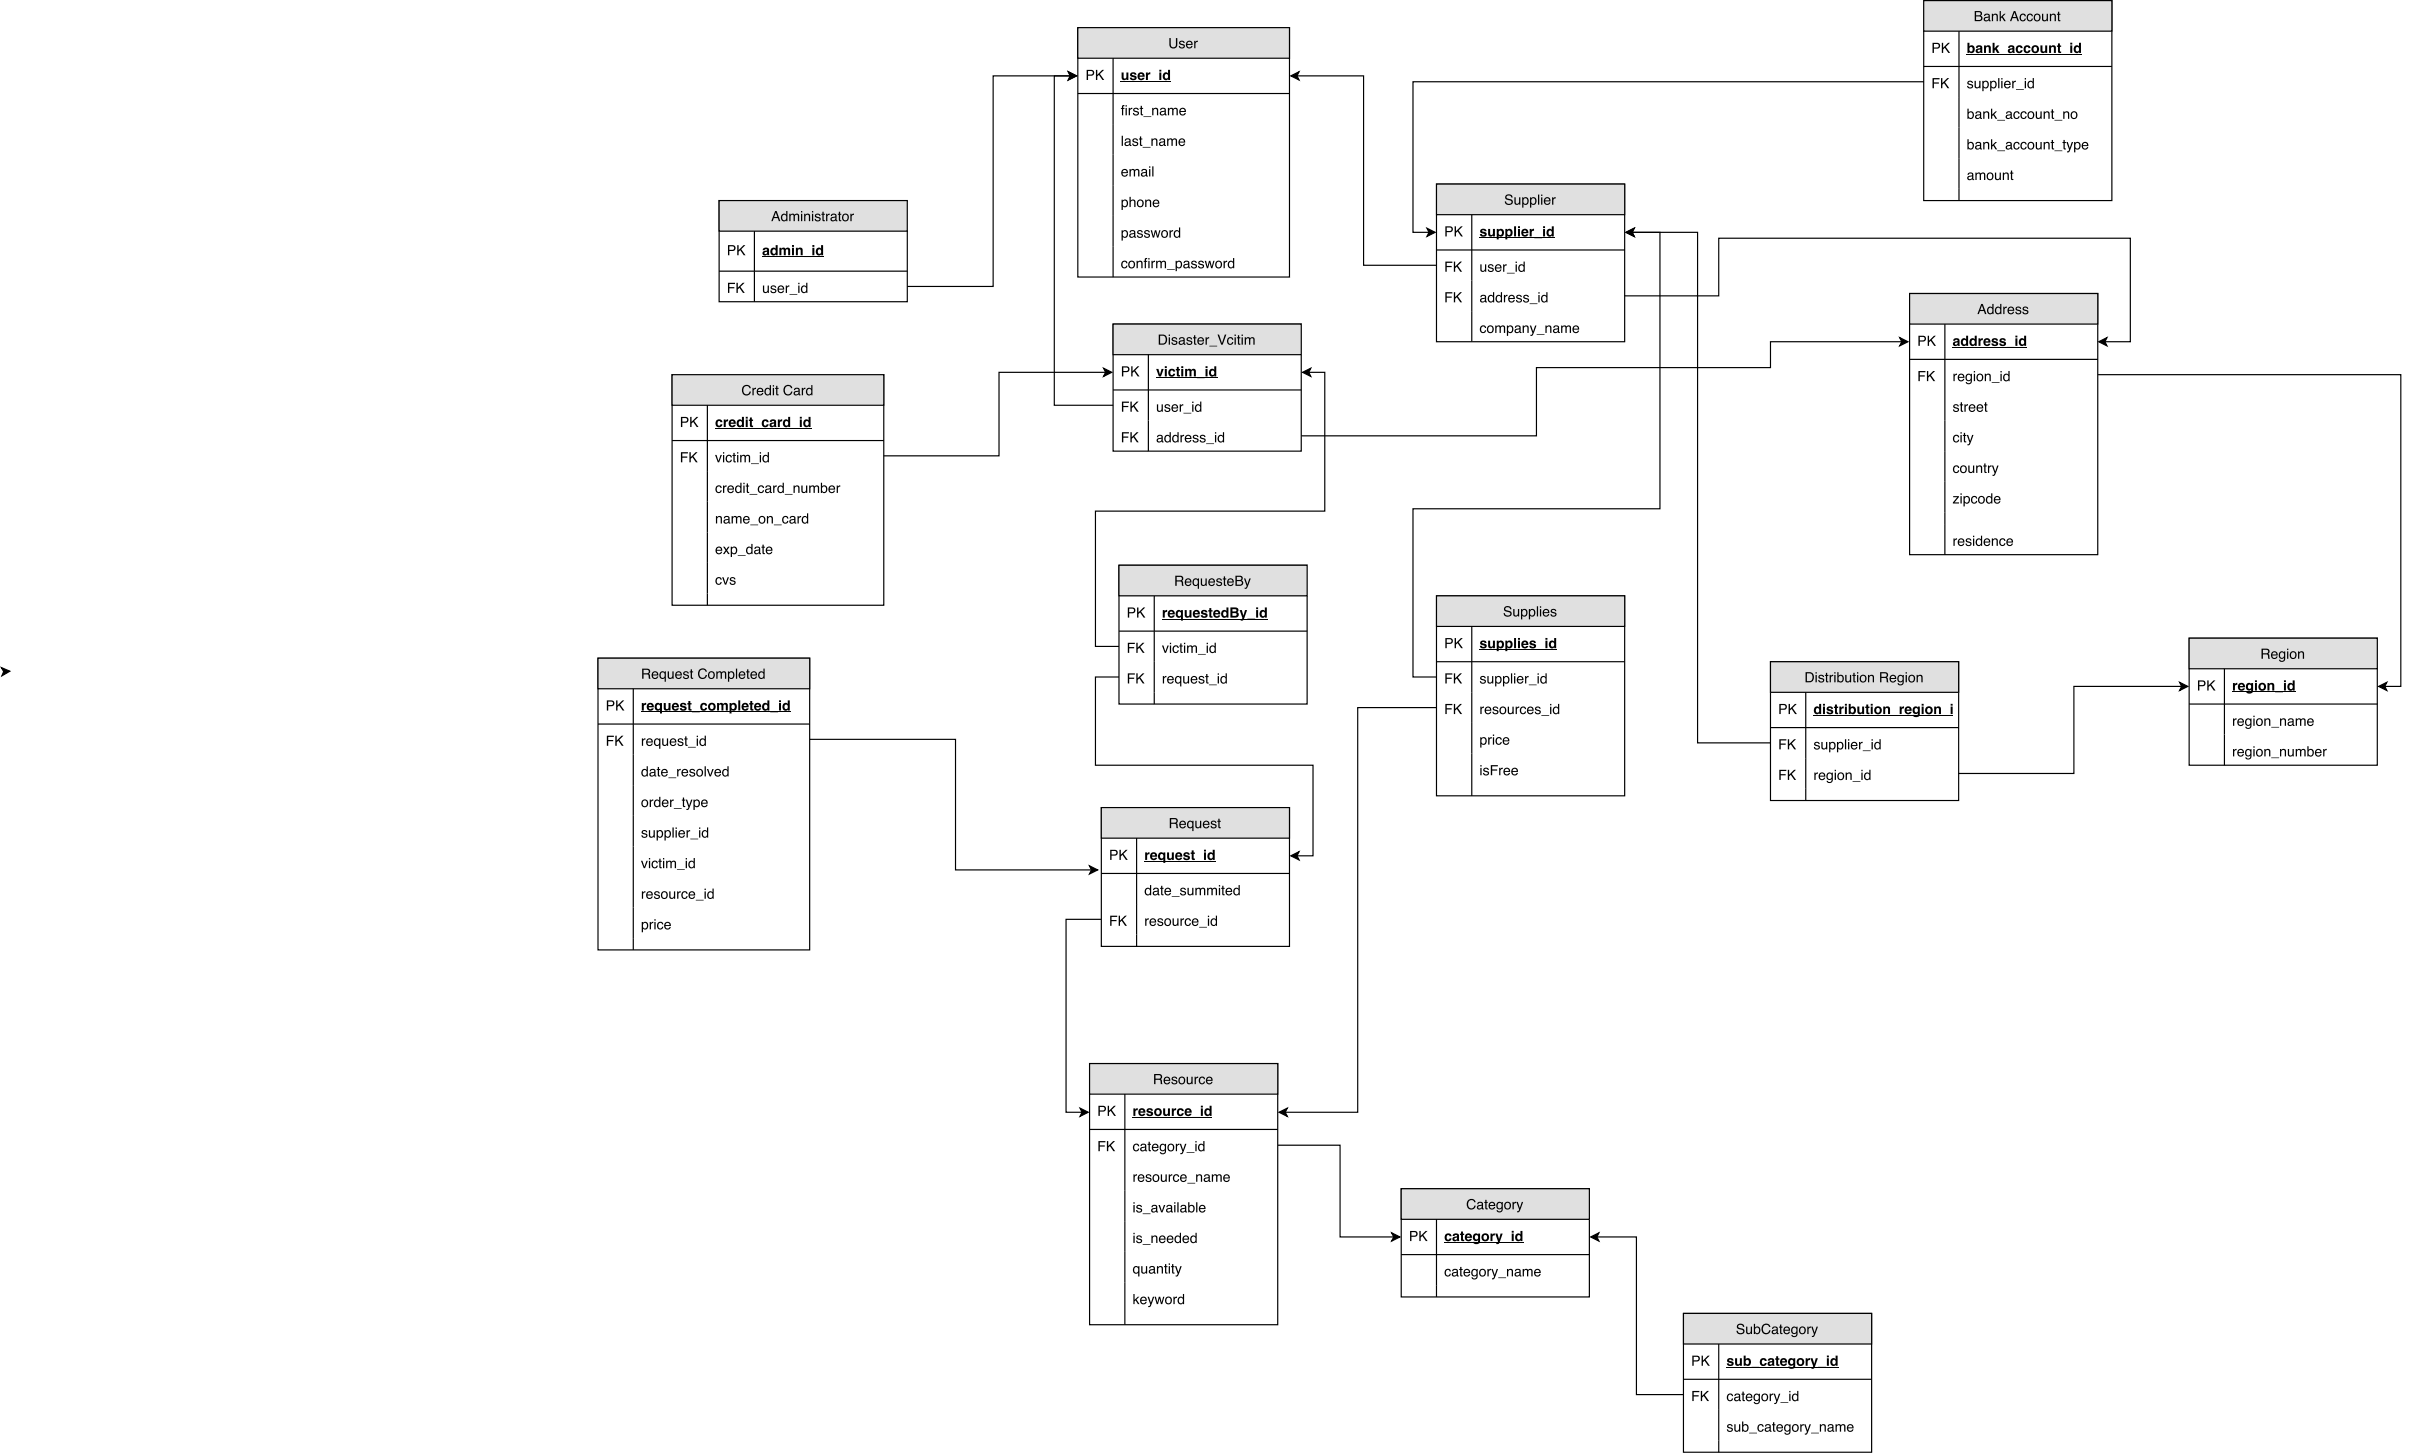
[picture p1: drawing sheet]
<svg xmlns="http://www.w3.org/2000/svg" width="724mm" height="436mm" viewBox="0 0 724 436" stroke-linecap="round" stroke-linejoin="round" font-family="sans-serif">
<path d="M323.3 8.3h63.5v74.8h-63.5z" fill="none" stroke="#000" stroke-width=".35"/>
<path d="M323.3 8.3h63.5v9.2h-63.5z" fill="#e0e0e0"/>
<path d="M323.3 8.3h63.5v9.2h-63.5zM333.9 17.5v65.6M323.3 28h63.5" fill="none" stroke="#000" stroke-width=".35"/>
<g fill="#000">
<path d="M350.8 11.4h.4v1.9a.78 .78 0 0 0 .8 .9 .78 .78 0 0 0 .8-.9v-1.9h.4v1.7a1.21 1.21 0 0 1-1.2 1.4 1.21 1.21 0 0 1-1.2-1.4zM353.9 12.4a.89 .89 0 0 1 1.5 .5h-.4a.42 .42 0 0 0-.5-.4 .42 .42 0 0 0-.3 .5l.1 .1a.81 .81 0 0 1 .9 .3 .81 .81 0 0 1 0 .9 .97 .97 0 0 1-1.6-.5h.4a.49 .49 0 0 0 .5 .4 .49 .49 0 0 0 .5-.6h-.2a.8 .8 0 0 1-.9-.3 .8 .8 0 0 1 0-.9zM356 12.5a1.01 1.01 0 0 1 1.3-.2 1.01 1.01 0 0 1 .5 1.2h-1.7a.63 .63 0 0 0 .5 .7 .63 .63 0 0 0 .8-.4h.3a1.08 1.08 0 0 1-1.5 .6 1.08 1.08 0 0 1-.3-1.6zM356.3 12.7l-.1 .5h1.2a.61 .61 0 0 0-.4-.6 .61 .61 0 0 0-.7 .1zM358.2 12.3h.4v.3l.7-.4v.4l-.4 .1-.3 .3v1.5h-.4z"/>
<path d="M326 21h1.3a.88 .88 0 0 1 .9 .8 .88 .88 0 0 1-.9 .9h-.9v1.3h-.4zM326.4 21.3v1.1h.8a.53 .53 0 0 0 .6-.6 .53 .53 0 0 0-.6-.5zM328.8 21h.4v1.4l1.4-1.4h.6l-1.3 1.2 1.3 1.8h-.5l-1.1-1.5-.4 .4v1.1h-.4z"/>
<path d="M336.6 31.7l.7-.2v.3l-.4 .2v.4h.4v.3h-.4v1.9h-.3v-1.9h-.3v-.3h.3zM337.6 32.4h.4v2.2h-.4zM337.6 31.5h.4v.5h-.4zM338.6 32.4h.3v.3l.8-.4v.4l-.5 .1-.2 .3v1.5h-.4zM340.1 32.5a.89 .89 0 0 1 1.5 .5h-.3a.42 .42 0 0 0-.5-.4 .42 .42 0 0 0-.4 .5l.1 .1a.81 .81 0 0 1 1 .3 .81 .81 0 0 1 0 .9 .97 .97 0 0 1-1.6-.5h.3a.49 .49 0 0 0 .6 .4 .49 .49 0 0 0 .4-.5l-.1-.1a.8 .8 0 0 1-.9-.3 .8 .8 0 0 1-.1-.9zM342.2 31.7h.4v.7h.3v.3h-.3v1.4l.3 .2v.3h-.5l-.2-.3v-1.6h-.3v-.3h.3zM343 34.9h2.4v.2h-2.4zM345.6 32.4h.4v.3a.78 .78 0 0 1 .9-.4 .78 .78 0 0 1 .5 .9v1.4h-.3v-1.4a.55 .55 0 0 0-.7-.5 .55 .55 0 0 0-.4 .7v1.2h-.4zM348.3 33.8a.53 .53 0 0 0 .7 .5 .53 .53 0 0 0 .3-.8zM348.1 32.6a.96 .96 0 0 1 1.6 .3v1.3l.3 .1v.3h-.4l-.2-.3a.74 .74 0 0 1-1.3 .2 .74 .74 0 0 1 .5-1.2l.7-.2a.5 .5 0 0 0-.4-.5 .5 .5 0 0 0-.6 .4h-.3zM350.3 32.4h.4v.3a.72 .72 0 0 1 1.3 0 .73 .73 0 0 1 .8-.4 .73 .73 0 0 1 .5 .8v1.5h-.4v-1.6a.48 .48 0 0 0-.6-.3 .48 .48 0 0 0-.3 .6v1.3h-.4v-1.5a.5 .5 0 0 0-.6-.5 .5 .5 0 0 0-.3 .8v1.2h-.4zM354 32.6a1.01 1.01 0 0 1 1.3-.2 1.01 1.01 0 0 1 .5 1.2h-1.7a.63 .63 0 0 0 .5 .7 .63 .63 0 0 0 .8-.4h.3a1.08 1.08 0 0 1-1.5 .6 1.08 1.08 0 0 1-.3-1.6zM354.3 32.8l-.2 .5h1.3a.61 .61 0 0 0-.4-.6 .61 .61 0 0 0-.7 .1z"/>
<path d="M336.5 21.7h.6v1.4a.43 .43 0 0 0 .5 .5 .43 .43 0 0 0 .3-.6v-1.3h.6v2.3h-.6v-.3a.8 .8 0 0 1-1 .3 .8 .8 0 0 1-.4-.9zM339.2 21.9a1.05 1.05 0 0 1 1.7 .5h-.6a.37 .37 0 0 0-.3-.3 .37 .37 0 0 0-.4 .3l.2 .1a.86 .86 0 0 1 1 .3 .86 .86 0 0 1-.1 1.1 1.13 1.13 0 0 1-1.8-.6h.6a.39 .39 0 0 0 .4 .3 .39 .39 0 0 0 .4-.3l-.1-.1a.97 .97 0 0 1-1.2-1zM342 22.3l-.2 .3h1l-.3-.4zM341.5 22a1.09 1.09 0 0 1 1.3-.2 1.09 1.09 0 0 1 .6 1.2h-1.6a.49 .49 0 0 0 .4 .6 .49 .49 0 0 0 .5-.3h.6a1.16 1.16 0 0 1-1.7 .5 1.16 1.16 0 0 1-.1-1.8zM343.8 21.7h.5v.4l.8-.4-.1 .6a.54 .54 0 0 0-.6 .6v1.1h-.6zM345.1 24.3h2.4v.2h-2.4zM347.8 20.9h.6v.6h-.6zM347.8 21.7h.6v2.3h-.6zM349.1 22l.7-.3 .6 .3v-1.1h.6v3.1h-.6v-.3a.97 .97 0 0 1-1.3 .2 .97 .97 0 0 1-.3-1.3zM349.6 22.3l-.1 .1a.6 .6 0 0 0-.1 .9 .6 .6 0 0 0 .9-.1 .63 .63 0 0 0 0-.7 .63 .63 0 0 0-.7-.2z"/>
<path d="M336.5 40.7h.4v3h-.4zM337.7 43a.53 .53 0 0 0 .7 .5 .53 .53 0 0 0 .3-.8zM337.5 41.8a.96 .96 0 0 1 1.7 .3v1.3l.2 .1v.3h-.4l-.2-.3a.74 .74 0 0 1-1.3 .2 .74 .74 0 0 1 .5-1.2l.8-.2a.5 .5 0 0 0-.5-.5 .5 .5 0 0 0-.5 .4h-.4zM339.9 41.7a.89 .89 0 0 1 1.5 .5h-.4a.42 .42 0 0 0-.5-.4 .42 .42 0 0 0-.3 .5l.1 .1a.81 .81 0 0 1 .9 .2 .81 .81 0 0 1 0 1 .97 .97 0 0 1-1.6-.6h.4a.49 .49 0 0 0 .5 .5 .49 .49 0 0 0 .5-.6h-.2a.8 .8 0 0 1-.9-.3 .8 .8 0 0 1 0-.9zM342 40.9h.3v.6h.4v.3h-.4v1.5l.4 .2v.2h-.5l-.2-.2v-1.7h-.3v-.3h.3zM342.8 44.1h2.3v.2h-2.3zM345.4 41.5h.4v.3a.78 .78 0 0 1 .9-.3 .78 .78 0 0 1 .5 .8v1.4h-.4v-1.4a.55 .55 0 0 0-.6-.5 .55 .55 0 0 0-.4 .8v1.1h-.4zM348.1 43a.53 .53 0 0 0 .7 .5 .53 .53 0 0 0 .3-.8zM347.9 41.8a.96 .96 0 0 1 1.6 .3v1.3l.2 .1v.3h-.4l-.1-.3a.74 .74 0 0 1-1.3 .2 .74 .74 0 0 1 .5-1.2l.7-.2a.5 .5 0 0 0-.4-.5 .5 .5 0 0 0-.6 .4h-.3zM350.1 41.5h.4v.3a.72 .72 0 0 1 1.2 0 .73 .73 0 0 1 .9-.3 .73 .73 0 0 1 .5 .8v1.4h-.4v-1.5a.48 .48 0 0 0-.6-.4 .48 .48 0 0 0-.3 .7v1.2h-.4v-1.4a.5 .5 0 0 0-.6-.5 .5 .5 0 0 0-.3 .8v1.1h-.4zM353.8 41.8a1.01 1.01 0 0 1 1.2-.2 1.01 1.01 0 0 1 .5 1.2h-1.6a.63 .63 0 0 0 .5 .7 .63 .63 0 0 0 .7-.5h.4a1.08 1.08 0 0 1-1.5 .7 1.08 1.08 0 0 1-.4-1.6zM354.1 42l-.2 .5h1.3a.61 .61 0 0 0-.4-.6 .61 .61 0 0 0-.7 .1z"/>
<path d="M336.6 51a1.01 1.01 0 0 1 1.3-.2 1.01 1.01 0 0 1 .5 1.1h-1.7a.63 .63 0 0 0 .5 .8 .63 .63 0 0 0 .8-.5h.3a1.08 1.08 0 0 1-1.5 .7 1.08 1.08 0 0 1-.3-1.7zM336.9 51.2l-.1 .4h1.2a.61 .61 0 0 0-.4-.6 .61 .61 0 0 0-.7 .2zM338.8 50.7h.4v.3a.72 .72 0 0 1 1.2 0 .73 .73 0 0 1 .9-.3 .73 .73 0 0 1 .5 .7v1.5h-.4v-1.5a.48 .48 0 0 0-.6-.4 .48 .48 0 0 0-.3 .6v1.3h-.4v-1.4a.5 .5 0 0 0-.6-.5 .5 .5 0 0 0-.3 .7v1.2h-.4zM342.7 52.1a.53 .53 0 0 0 .7 .5 .53 .53 0 0 0 .2-.8zM342.5 50.9a.96 .96 0 0 1 1.6 .4v1.3l.2 .1v.2h-.4l-.2-.3a.74 .74 0 0 1-1.2 .2 .74 .74 0 0 1 .4-1.2l.8-.1a.5 .5 0 0 0-.5-.6 .5 .5 0 0 0-.5 .5h-.3zM344.7 50.7h.4v2.2h-.4zM344.7 49.9h.4v.4h-.4zM345.6 49.9h.4v3h-.4z"/>
<path d="M337 60.3l-.2 .4a.73 .73 0 0 0 .1 1 .73 .73 0 0 0 1-.1 .73 .73 0 0 0 .1-1l-.4-.4zM336.4 59.9h.4v.3a.96 .96 0 0 1 1.3-.2 .96 .96 0 0 1 .3 1.3 .88 .88 0 0 1-.6 .8 .88 .88 0 0 1-1-.3v1.2h-.4zM338.8 59h.4v1.2a.78 .78 0 0 1 .9-.3 .78 .78 0 0 1 .5 .8v1.4h-.4v-1.4a.55 .55 0 0 0-.6-.5 .55 .55 0 0 0-.4 .7v1.2h-.4zM341.7 60.3a.79 .79 0 0 0-.3 1.1 .79 .79 0 0 0 1.2 .2 .81 .81 0 0 0 0-1 .81 .81 0 0 0-.9-.3zM341.3 60.1a1.08 1.08 0 0 1 1.5 .2 1.08 1.08 0 0 1-.1 1.5 1.08 1.08 0 0 1-1.6-.2v-.9zM343.5 59.9h.4v.3a.78 .78 0 0 1 .9-.4 .78 .78 0 0 1 .5 .9v1.4h-.3v-1.4a.55 .55 0 0 0-.7-.5 .55 .55 0 0 0-.4 .7v1.2h-.4zM346.1 60.2a1.01 1.01 0 0 1 1.2-.3 1.01 1.01 0 0 1 .5 1.2h-1.6a.63 .63 0 0 0 .4 .7 .63 .63 0 0 0 .8-.4h.4a1.08 1.08 0 0 1-1.6 .7 1.08 1.08 0 0 1-.3-1.7zM346.4 60.3l-.2 .5h1.2a.61 .61 0 0 0-.4-.6 .61 .61 0 0 0-.6 .1z"/>
<path d="M337 69.5l-.2 .4a.73 .73 0 0 0 .1 .9 .73 .73 0 0 0 1 0 .73 .73 0 0 0 .1-1l-.4-.4zM336.4 69.1h.4v.3a.96 .96 0 0 1 1.3-.2 .96 .96 0 0 1 .3 1.2 .88 .88 0 0 1-.6 .9 .88 .88 0 0 1-1-.3v1.1h-.4zM339.2 70.5a.53 .53 0 0 0 .6 .5 .53 .53 0 0 0 .3-.8zM339 69.3a.96 .96 0 0 1 1.6 .3v1.3l.2 .1v.3h-.4l-.2-.3a.74 .74 0 0 1-1.3 .2 .74 .74 0 0 1 .5-1.2l.8-.2a.5 .5 0 0 0-.5-.5 .5 .5 0 0 0-.5 .4h-.4zM341.3 69.2a.89 .89 0 0 1 1.5 .5h-.4a.42 .42 0 0 0-.5-.4 .42 .42 0 0 0-.3 .5l.1 .1a.81 .81 0 0 1 .9 .3 .81 .81 0 0 1 0 .9 .97 .97 0 0 1-1.6-.5h.4a.49 .49 0 0 0 .6 .4 .49 .49 0 0 0 .4-.6h-.1a.8 .8 0 0 1-.9-.3 .8 .8 0 0 1-.1-.9zM343.4 69.2a.89 .89 0 0 1 1.5 .5h-.3a.42 .42 0 0 0-.5-.4 .42 .42 0 0 0-.4 .5l.1 .1a.81 .81 0 0 1 1 .3 .81 .81 0 0 1 0 .9 .97 .97 0 0 1-1.6-.5h.3a.49 .49 0 0 0 .6 .4 .49 .49 0 0 0 .4-.6h-.1a.8 .8 0 0 1-.9-.3 .8 .8 0 0 1-.1-.9zM345.2 69h.4l.4 1.8 .4-1.8h.5l.4 1.8 .4-1.8h.4l-.6 2.3h-.4l-.5-1.8-.4 1.8h-.4zM349 69.4a.79 .79 0 0 0-.3 1.1 .79 .79 0 0 0 1.2 .2 .81 .81 0 0 0 0-1 .81 .81 0 0 0-.9-.3zM348.6 69.3a1.08 1.08 0 0 1 1.5 .2 1.08 1.08 0 0 1-.1 1.5 1.08 1.08 0 0 1-1.6-.2l-.1-.9zM350.8 69h.4v.4l.7-.4v.4l-.4 .1-.3 .3v1.5h-.4zM352.6 69.5a.76 .76 0 0 0-.1 1.1 .76 .76 0 0 0 1 .2 .8 .8 0 0 0 .2-1 .8 .8 0 0 0-.9-.4zM352.5 69.2l.7-.2 .5 .3v-1.1h.3v3.1h-.3v-.3a1.01 1.01 0 0 1-1.4 0 1.01 1.01 0 0 1-.1-1.4z"/>
<path d="M336.6 78.5a.91 .91 0 0 1 1-.3 .91 .91 0 0 1 .6 .8h-.3a.61 .61 0 0 0-.9-.5 .61 .61 0 0 0-.3 .9 .59 .59 0 0 0 .4 .8 .59 .59 0 0 0 .8-.6h.3a1 1 0 0 1-1.3 .8 1 1 0 0 1-.5-1.4zM339.1 78.6a.79 .79 0 0 0-.3 1.1 .79 .79 0 0 0 1.2 .2 .81 .81 0 0 0 .1-1 .81 .81 0 0 0-1-.3zM338.7 78.5a1.08 1.08 0 0 1 1.6 .1 1.08 1.08 0 0 1-.2 1.6 1.08 1.08 0 0 1-1.5-.2l-.1-1zM340.9 78.2h.4v.3a.78 .78 0 0 1 .9-.3 .78 .78 0 0 1 .5 .8v1.4h-.3v-1.4a.55 .55 0 0 0-.7-.5 .55 .55 0 0 0-.4 .8v1.1h-.4zM343.5 77.5l.6-.1v.3l-.3 .2v.3h.3v.3h-.3v1.9h-.4v-1.9h-.3v-.3h.3zM344.5 78.2h.3v2.2h-.3zM344.5 77.4h.3v.4h-.3zM345.4 78.2h.4v.4l.7-.4v.4h-.4l-.3 .4v1.4h-.4zM346.8 78.2h.4v.3a.72 .72 0 0 1 1.2 0 .73 .73 0 0 1 .9-.3 .73 .73 0 0 1 .5 .8v1.4h-.4v-1.5a.48 .48 0 0 0-.6-.4 .48 .48 0 0 0-.3 .6v1.3h-.4v-1.4a.5 .5 0 0 0-.6-.5 .5 .5 0 0 0-.3 .8v1.1h-.4zM350.1 80.8h2.3v.2h-2.3zM353.2 78.7l-.2 .3a.73 .73 0 0 0 .2 1 .73 .73 0 0 0 .9 0 .73 .73 0 0 0 .1-1l-.3-.5zM352.7 78.2h.3v.3a.96 .96 0 0 1 1.3-.1 .96 .96 0 0 1 .3 1.2 .88 .88 0 0 1-.6 .8 .88 .88 0 0 1-1-.2v1.1h-.3zM355.4 79.7a.53 .53 0 0 0 .7 .4 .53 .53 0 0 0 .2-.8zM355.2 78.5a.96 .96 0 0 1 1.6 .3v1.3l.2 .1v.2h-.4l-.2-.3a.74 .74 0 0 1-1.2 .3 .74 .74 0 0 1 .4-1.2l.8-.2a.5 .5 0 0 0-.5-.6 .5 .5 0 0 0-.5 .5h-.3zM357.5 78.4a.89 .89 0 0 1 1.5 .5h-.3a.42 .42 0 0 0-.5-.4 .42 .42 0 0 0-.4 .5l.1 .1a.81 .81 0 0 1 1 .2 .81 .81 0 0 1 0 1 .97 .97 0 0 1-1.6-.6h.3a.49 .49 0 0 0 .6 .5 .49 .49 0 0 0 .4-.6h-.1a.8 .8 0 0 1-.9-.3 .8 .8 0 0 1-.1-.9zM359.7 78.4a.89 .89 0 0 1 1.4 .5h-.3a.42 .42 0 0 0-.5-.4 .42 .42 0 0 0-.3 .5l.1 .1a.81 .81 0 0 1 .9 .2 .81 .81 0 0 1 0 1 .97 .97 0 0 1-1.6-.6h.3a.49 .49 0 0 0 .6 .5 .49 .49 0 0 0 .4-.6h-.1a.8 .8 0 0 1-.9-.3 .8 .8 0 0 1 0-.9zM361.4 78.2h.4l.4 1.8 .5-1.8h.4l.4 1.8 .5-1.8h.3l-.6 2.2h-.4l-.4-1.7-.5 1.7h-.4zM365.2 78.6a.79 .79 0 0 0-.3 1.1 .79 .79 0 0 0 1.2 .2 .81 .81 0 0 0 0-1 .81 .81 0 0 0-.9-.3zM364.8 78.5a1.08 1.08 0 0 1 1.6 .1 1.08 1.08 0 0 1-.2 1.6 1.08 1.08 0 0 1-1.6-.2v-1zM367 78.2h.4v.4l.7-.4v.4h-.4l-.3 .4v1.4h-.4zM368.9 78.7a.76 .76 0 0 0-.2 1.1 .76 .76 0 0 0 1 .2 .8 .8 0 0 0 .2-1 .8 .8 0 0 0-.9-.4zM368.7 78.3l.7-.1 .5 .3v-1.1h.3v3h-.3v-.3a1.01 1.01 0 0 1-1.4 .1 1.01 1.01 0 0 1-.1-1.4z"/>
</g>
<path d="M336.2 24.4h15" fill="none" stroke="#000" stroke-width=".3"/>
<path d="M215.7 60.1h56.5v30.4h-56.5z" fill="#fff"/>
<path d="M215.7 60.1h56.5v30.4h-56.5z" fill="none" stroke="#000" stroke-width=".35"/>
<path d="M215.7 60.1h56.5v9.2h-56.5z" fill="#e0e0e0"/>
<path d="M215.7 60.1h56.5v9.2h-56.5zM226.3 69.3v21.2M215.7 81.3h56.5" fill="none" stroke="#000" stroke-width=".35"/>
<g fill="#000">
<path d="M218.4 73.5h1.3a.88 .88 0 0 1 .9 .9 .88 .88 0 0 1-.9 .9h-.9v1.3h-.4zM218.8 73.9v1h.8a.53 .53 0 0 0 .6-.5 .53 .53 0 0 0-.6-.5zM221.2 73.5h.4v1.5l1.4-1.5h.6l-1.3 1.2 1.3 1.9h-.5l-1.1-1.6-.4 .5v1.1h-.4z"/>
<path d="M229.4 75.7l-.1 .1a.39 .39 0 0 0 .6 .3 .39 .39 0 0 0 .1-.6zM229 74.5a1.04 1.04 0 0 1 1.7 .4l.1 1.7h-.6l-.1-.3a.78 .78 0 0 1-1 .3 .78 .78 0 0 1-.3-1 .78 .78 0 0 1 1-.4l.3-.1a.36 .36 0 0 0-.4-.4 .36 .36 0 0 0-.3 .3h-.6zM231.3 74.6l.8-.4 .6 .4v-1.1h.6v3.1h-.6v-.4a.97 .97 0 0 1-1.3 .2 .97 .97 0 0 1-.3-1.3zM231.9 74.8l-.1 .2a.6 .6 0 0 0-.1 .9 .6 .6 0 0 0 .9-.1 .63 .63 0 0 0 0-.8 .63 .63 0 0 0-.7-.2zM233.8 74.3h.6v.3a.71 .71 0 0 1 1.2 0 .75 .75 0 0 1 1-.3 .75 .75 0 0 1 .4 .8v1.5h-.6v-1.5a.36 .36 0 0 0-.4-.3 .36 .36 0 0 0-.3 .4v1.4h-.6v-1.4a.37 .37 0 0 0-.3-.4 .37 .37 0 0 0-.4 .4v1.4h-.6zM237.6 73.5h.6v.5h-.6zM237.6 74.3h.6v2.3h-.6zM238.8 74.3h.5v.3a.79 .79 0 0 1 .9-.3 .79 .79 0 0 1 .6 .7v1.6h-.6v-1.4a.44 .44 0 0 0-.5-.5 .44 .44 0 0 0-.4 .6v1.3h-.5zM241.1 76.9h2.3v.2h-2.3zM243.7 73.5h.6v.5h-.6zM243.7 74.3h.6v2.3h-.6zM245 74.6l.7-.4 .6 .4v-1.1h.6v3.1h-.6v-.4a.97 .97 0 0 1-1.3 .2 .97 .97 0 0 1-.3-1.3zM245.5 74.8l-.1 .2a.6 .6 0 0 0 0 .9 .6 .6 0 0 0 .9-.1 .63 .63 0 0 0 0-.8 .63 .63 0 0 0-.8-.2z"/>
<path d="M232.7 63.7l-.5 1.4h1zM232.5 63.3h.5l1.1 3h-.5l-.3-.9h-1.2l-.3 .9h-.4zM234.8 64.6a.76 .76 0 0 0-.2 1.1 .76 .76 0 0 0 1.1 .2 .8 .8 0 0 0 .2-1 .8 .8 0 0 0-1-.4zM234.7 64.2l.7-.1 .5 .3v-1.1h.3v3h-.3v-.3a1.01 1.01 0 0 1-1.4 .1 1.01 1.01 0 0 1-.1-1.4zM236.8 64.1h.3v.3a.72 .72 0 0 1 1.3 0 .73 .73 0 0 1 .8-.3 .73 .73 0 0 1 .5 .7v1.5h-.3v-1.5a.48 .48 0 0 0-.6-.4 .48 .48 0 0 0-.4 .6v1.3h-.3v-1.4a.5 .5 0 0 0-.7-.5 .5 .5 0 0 0-.3 .7v1.2h-.3zM240.3 64.1h.4v2.2h-.4zM240.3 63.3h.4v.4h-.4zM241.2 64.1h.4v.3a.78 .78 0 0 1 .9-.3 .78 .78 0 0 1 .5 .8v1.4h-.4v-1.4a.55 .55 0 0 0-.6-.5 .55 .55 0 0 0-.4 .8v1.1h-.4zM243.6 64.1h.4v2.2h-.4zM243.6 63.3h.4v.4h-.4zM244.7 64.2a.89 .89 0 0 1 1.4 .5h-.3a.42 .42 0 0 0-.5-.3 .42 .42 0 0 0-.3 .5h.1a.81 .81 0 0 1 .9 .3 .81 .81 0 0 1 0 1 .97 .97 0 0 1-1.6-.6h.3a.49 .49 0 0 0 .6 .5 .49 .49 0 0 0 .4-.6h-.1a.8 .8 0 0 1-.9-.3 .8 .8 0 0 1 0-1zM246.7 63.5h.4v.6h.3v.3h-.3v1.5l.3 .1v.3h-.5l-.2-.2v-1.7h-.3v-.3h.3zM247.8 64.1h.4v.4l.7-.4v.4h-.5l-.2 .4v1.4h-.4zM249.5 65.5a.53 .53 0 0 0 .7 .5 .53 .53 0 0 0 .3-.8zM249.3 64.3a.96 .96 0 0 1 1.7 .4v1.3l.2 .1v.2h-.4l-.2-.3a.74 .74 0 0 1-1.3 .3 .74 .74 0 0 1 .5-1.2l.8-.2a.5 .5 0 0 0-.5-.6 .5 .5 0 0 0-.5 .5h-.4zM251.6 63.5h.4v.6h.4v.3h-.4v1.5l.4 .1v.3h-.5l-.2-.2-.1-1.7h-.3v-.3h.3zM253.2 64.5a.79 .79 0 0 0-.2 1.1 .79 .79 0 0 0 1.1 .2 .81 .81 0 0 0 .1-1 .81 .81 0 0 0-1-.3zM252.9 64.4a1.08 1.08 0 0 1 1.5 .1 1.08 1.08 0 0 1-.2 1.6 1.08 1.08 0 0 1-1.5-.2l-.1-1zM255.1 64.1h.4v.4l.7-.4v.4h-.5l-.2 .4v1.4h-.4z"/>
<path d="M218.4 84.8h2.1v.4h-1.7v.9h1.5v.4h-1.5v1.3h-.4zM220.9 84.8h.4v1.5l1.5-1.5h.6l-1.3 1.2 1.3 1.8h-.5l-1.1-1.5-.5 .5v1h-.4z"/>
<path d="M228.9 85.6h.3v1.5a.56 .56 0 0 0 .8 .5 .56 .56 0 0 0 .3-.9v-1.1h.3v2.2h-.3v-.3a.77 .77 0 0 1-.9 .4 .77 .77 0 0 1-.5-.8zM231.4 85.8a.89 .89 0 0 1 1.4 .5h-.3a.42 .42 0 0 0-.5-.4 .42 .42 0 0 0-.3 .5l.1 .1a.81 .81 0 0 1 .9 .2 .81 .81 0 0 1 0 1 .97 .97 0 0 1-1.6-.6h.3a.49 .49 0 0 0 .6 .5 .49 .49 0 0 0 .4-.6h-.1a.8 .8 0 0 1-.9-.3 .8 .8 0 0 1 0-.9zM233.5 85.9a1.01 1.01 0 0 1 1.2-.2 1.01 1.01 0 0 1 .5 1.2h-1.6a.63 .63 0 0 0 .5 .7 .63 .63 0 0 0 .7-.5h.4a1.08 1.08 0 0 1-1.5 .7 1.08 1.08 0 0 1-.4-1.6zM233.8 86.1l-.2 .5h1.3a.61 .61 0 0 0-.4-.6 .61 .61 0 0 0-.7 .1zM235.7 85.6h.4v.4l.7-.4v.4l-.5 .1-.2 .3v1.4h-.4zM236.8 88.2h2.4v.2h-2.4zM239.5 85.6h.3v2.2h-.3zM239.5 84.8h.3v.4h-.3zM240.8 86.1a.76 .76 0 0 0-.2 1.1 .76 .76 0 0 0 1.1 .2 .8 .8 0 0 0 .2-1 .8 .8 0 0 0-1-.4zM240.7 85.7l.6-.1 .5 .3v-1.1h.4v3h-.3v-.3a1.01 1.01 0 0 1-1.5 .1 1.01 1.01 0 0 1-.1-1.4z"/>
</g>
<path d="M228.6 77h18.6" fill="none" stroke="#000" stroke-width=".3"/>
<path d="M430.9 55.2h56.5v47.3h-56.5z" fill="#fff"/>
<path d="M430.9 55.2h56.5v47.3h-56.5z" fill="none" stroke="#000" stroke-width=".35"/>
<path d="M430.9 55.2h56.5v9.2h-56.5z" fill="#e0e0e0"/>
<path d="M430.9 55.2h56.5v9.2h-56.5zM430.9 75h56.5M441.5 64.4v38.1" fill="none" stroke="#000" stroke-width=".35"/>
<g fill="#000">
<path d="M433.6 67.9h1.3a.88 .88 0 0 1 .9 .8 .88 .88 0 0 1-.9 .9h-.9v1.3h-.4zM434 68.2v1.1h.8a.53 .53 0 0 0 .6-.5 .53 .53 0 0 0-.6-.6zM436.4 67.9h.4v1.5l1.4-1.5h.6l-1.3 1.2 1.3 1.8h-.5l-1.1-1.5-.4 .4v1.1h-.4z"/>
<path d="M433.6 78.5h2.1v.3h-1.7v.9h1.5v.4h-1.5v1.4h-.4zM436.1 78.5h.4v1.4l1.5-1.4h.6l-1.3 1.2 1.3 1.8h-.5l-1.1-1.5-.5 .4v1.1h-.4z"/>
<path d="M444.1 79.3h.3v1.4a.56 .56 0 0 0 .8 .5 .56 .56 0 0 0 .3-.8v-1.1h.3v2.2h-.3v-.3a.77 .77 0 0 1-.9 .3 .77 .77 0 0 1-.5-.7zM446.6 79.4a.89 .89 0 0 1 1.4 .5h-.3a.42 .42 0 0 0-.5-.4 .42 .42 0 0 0-.3 .6h.1a.81 .81 0 0 1 .9 .3 .81 .81 0 0 1 0 1 .97 .97 0 0 1-1.6-.6h.3a.49 .49 0 0 0 .6 .5 .49 .49 0 0 0 .4-.6l-.1-.1a.8 .8 0 0 1-.9-.2 .8 .8 0 0 1 0-1zM448.7 79.6a1.01 1.01 0 0 1 1.2-.3 1.01 1.01 0 0 1 .5 1.2h-1.6a.63 .63 0 0 0 .5 .7 .63 .63 0 0 0 .7-.4h.4a1.08 1.08 0 0 1-1.5 .7 1.08 1.08 0 0 1-.4-1.7zM449 79.7l-.2 .5h1.3a.61 .61 0 0 0-.4-.6 .61 .61 0 0 0-.7 .1zM450.9 79.3h.4v.4l.7-.5v.4l-.5 .1-.2 .4v1.4h-.4zM452 81.8h2.4v.2h-2.4zM454.7 79.3h.3v2.2h-.3zM454.7 78.5h.3v.4h-.3zM456 79.8a.76 .76 0 0 0-.2 1 .76 .76 0 0 0 1.1 .2 .8 .8 0 0 0 .2-1 .8 .8 0 0 0-1-.3zM455.9 79.4l.6-.1 .5 .3v-1.2h.4v3.1h-.3v-.3a1.01 1.01 0 0 1-1.5 .1 1.01 1.01 0 0 1-.1-1.5z"/>
<path d="M444.2 68.8a1.05 1.05 0 0 1 1.7 .5h-.6a.37 .37 0 0 0-.3-.3 .37 .37 0 0 0-.4 .3l.2 .1a.86 .86 0 0 1 1 .3 .86 .86 0 0 1-.1 1.1 1.13 1.13 0 0 1-1.8-.6h.6a.39 .39 0 0 0 .4 .3 .39 .39 0 0 0 .4-.3l-.1-.1a.97 .97 0 0 1-1.2-.9zM446.4 68.7h.6v1.3a.43 .43 0 0 0 .5 .5 .43 .43 0 0 0 .3-.6v-1.2h.6v2.2h-.5l-.1-.2a.8 .8 0 0 1-.9 .2 .8 .8 0 0 1-.5-.9zM449.7 69.3a.63 .63 0 0 0-.2 .8 .63 .63 0 0 0 .9 .2 .64 .64 0 0 0 .1-.8 .64 .64 0 0 0-.8-.2zM449 68.7h.6v.3a.97 .97 0 0 1 1.3-.2 .97 .97 0 0 1 .2 1.3 .87 .87 0 0 1-.6 .8 .87 .87 0 0 1-.9-.3v1.2h-.6zM452.3 69.3a.63 .63 0 0 0-.2 .8 .63 .63 0 0 0 .9 .2 .64 .64 0 0 0 .1-.8 .64 .64 0 0 0-.8-.2zM451.6 68.7h.5v.3a.97 .97 0 0 1 1.4-.2 .97 .97 0 0 1 .2 1.3 .87 .87 0 0 1-.6 .8 .87 .87 0 0 1-.9-.3v1.2h-.6zM454.2 67.9h.6v3h-.6zM455.4 67.8h.6v.6h-.6zM455.4 68.7h.6v2.2h-.6zM457.1 69.2l-.1 .4h.9l-.3-.5zM456.6 68.9a1.09 1.09 0 0 1 1.4-.2 1.09 1.09 0 0 1 .5 1.2h-1.6a.49 .49 0 0 0 .4 .6 .49 .49 0 0 0 .6-.3h.6a1.16 1.16 0 0 1-1.8 .5 1.16 1.16 0 0 1-.1-1.8zM458.9 68.7h.5v.3l.8-.4-.1 .6a.54 .54 0 0 0-.6 .6v1.1h-.6zM460.2 71.2h2.4v.2h-2.4zM462.9 67.8h.6v.6h-.6zM462.9 68.7h.6v2.2h-.6zM464.2 68.9l.7-.3 .6 .3v-1h.6v3h-.6v-.3a.97 .97 0 0 1-1.3 .2 .97 .97 0 0 1-.3-1.3zM464.7 69.2l-.1 .1a.6 .6 0 0 0 0 .9 .6 .6 0 0 0 .9 0 .63 .63 0 0 0 0-.8 .63 .63 0 0 0-.8-.2z"/>
<path d="M451.8 58.5a1.19 1.19 0 0 1 1.9 .7h-.3a.66 .66 0 0 0-.8-.6 .66 .66 0 0 0-.5 .9h.1a1.28 1.28 0 0 1 1.6 1.3 1.29 1.29 0 0 1-1.4 .7 1.29 1.29 0 0 1-1-1.1h.4a.8 .8 0 0 0 .8 .7 .8 .8 0 0 0 .8-.7l-.4-.3a1.19 1.19 0 0 1-1.5-1.2zM454.3 59.2h.4v1.4a.56 .56 0 0 0 .7 .5 .56 .56 0 0 0 .3-.8v-1.1h.4v2.2h-.4v-.3a.77 .77 0 0 1-.8 .3 .77 .77 0 0 1-.6-.7zM457.2 59.6l-.2 .4a.73 .73 0 0 0 .1 1 .73 .73 0 0 0 1-.1 .73 .73 0 0 0 .1-1l-.4-.4zM456.6 59.2h.4v.3a.96 .96 0 0 1 1.3-.2 .96 .96 0 0 1 .2 1.3 .88 .88 0 0 1-.5 .8 .88 .88 0 0 1-1-.3v1.2h-.4zM459.5 59.6l-.1 .4a.73 .73 0 0 0 .1 1 .73 .73 0 0 0 1-.1 .73 .73 0 0 0 0-1l-.3-.4zM459 59.2h.3v.3a.96 .96 0 0 1 1.3-.2 .96 .96 0 0 1 .3 1.3 .88 .88 0 0 1-.6 .8 .88 .88 0 0 1-1-.3v1.2h-.3zM461.4 58.3h.3v3.1h-.3zM462.3 59.2h.4v2.2h-.4zM462.3 58.3h.4v.5h-.4zM463.4 59.5a1.01 1.01 0 0 1 1.2-.3 1.01 1.01 0 0 1 .5 1.2h-1.6a.63 .63 0 0 0 .5 .7 .63 .63 0 0 0 .7-.4h.4a1.08 1.08 0 0 1-1.5 .6 1.08 1.08 0 0 1-.4-1.6zM463.7 59.6l-.2 .5h1.2a.61 .61 0 0 0-.3-.6 .61 .61 0 0 0-.7 .1zM465.6 59.2h.4v.4l.7-.5v.4l-.5 .1-.2 .4v1.4h-.4z"/>
<path d="M433.6 87.6h2.1v.4h-1.7v.9h1.5v.4h-1.5v1.4h-.4zM436.1 87.6h.4v1.5l1.5-1.5h.6l-1.3 1.3 1.3 1.8h-.5l-1.1-1.6-.5 .5v1.1h-.4z"/>
<path d="M444.4 89.9a.53 .53 0 0 0 .7 .5 .53 .53 0 0 0 .3-.8zM444.2 88.7a.96 .96 0 0 1 1.6 .3v1.3l.3 .1v.3h-.5l-.1-.3a.74 .74 0 0 1-1.3 .2 .74 .74 0 0 1 .5-1.2l.7-.2a.5 .5 0 0 0-.4-.5 .5 .5 0 0 0-.6 .4h-.3zM446.8 89a.76 .76 0 0 0-.1 1 .76 .76 0 0 0 1 .2 .8 .8 0 0 0 .2-1 .8 .8 0 0 0-.9-.4zM446.7 88.6l.7-.2 .5 .3v-1.1h.3v3.1h-.3v-.3a1.01 1.01 0 0 1-1.4 0 1.01 1.01 0 0 1-.1-1.4zM449.2 89a.76 .76 0 0 0-.2 1 .76 .76 0 0 0 1.1 .2 .8 .8 0 0 0 .1-1 .8 .8 0 0 0-.9-.4zM449.1 88.6l.6-.2 .5 .3v-1.1h.4v3.1h-.4v-.3a1.01 1.01 0 0 1-1.4 0 1.01 1.01 0 0 1-.1-1.4zM451.1 88.5h.4v.3l.7-.4v.4l-.4 .1-.3 .3v1.5h-.4zM452.7 88.7a1.01 1.01 0 0 1 1.2-.2 1.01 1.01 0 0 1 .5 1.2h-1.6a.63 .63 0 0 0 .5 .7 .63 .63 0 0 0 .7-.4h.4a1.08 1.08 0 0 1-1.5 .6 1.08 1.08 0 0 1-.4-1.6zM453 88.9l-.2 .5h1.2a.61 .61 0 0 0-.3-.6 .61 .61 0 0 0-.7 .1zM455 88.6a.89 .89 0 0 1 1.5 .5h-.3a.42 .42 0 0 0-.5-.4 .42 .42 0 0 0-.4 .5l.1 .1a.81 .81 0 0 1 1 .3 .81 .81 0 0 1 0 .9 .97 .97 0 0 1-1.6-.5h.3a.49 .49 0 0 0 .6 .4 .49 .49 0 0 0 .4-.6h-.1a.8 .8 0 0 1-.9-.3 .8 .8 0 0 1-.1-.9zM457.2 88.6a.89 .89 0 0 1 1.4 .5h-.3a.42 .42 0 0 0-.5-.4 .42 .42 0 0 0-.3 .5l.1 .1a.81 .81 0 0 1 .9 .3 .81 .81 0 0 1 0 .9 .97 .97 0 0 1-1.6-.5h.3a.49 .49 0 0 0 .6 .4 .49 .49 0 0 0 .4-.6h-.1a.8 .8 0 0 1-.9-.3 .8 .8 0 0 1 0-.9zM458.8 91h2.4v.2h-2.4zM461.5 88.5h.4v2.2h-.4zM461.5 87.6h.4v.4h-.4zM462.8 89a.76 .76 0 0 0-.2 1 .76 .76 0 0 0 1.1 .2 .8 .8 0 0 0 .2-1 .8 .8 0 0 0-.9-.4zM462.7 88.6l.7-.2 .5 .3v-1.1h.3v3.1h-.3v-.3a1.01 1.01 0 0 1-1.4 0 1.01 1.01 0 0 1-.1-1.4z"/>
<path d="M444.2 97.9a.91 .91 0 0 1 1-.3 .91 .91 0 0 1 .6 .8h-.3a.61 .61 0 0 0-.9-.5 .61 .61 0 0 0-.3 .9 .59 .59 0 0 0 .4 .8 .59 .59 0 0 0 .8-.5h.3a1 1 0 0 1-1.3 .7 1 1 0 0 1-.6-1.4zM446.7 98a.79 .79 0 0 0-.3 1.1 .79 .79 0 0 0 1.2 .2 .81 .81 0 0 0 .1-1 .81 .81 0 0 0-1-.3zM446.3 97.9a1.08 1.08 0 0 1 1.6 .1 1.08 1.08 0 0 1-.2 1.6 1.08 1.08 0 0 1-1.5-.2l-.1-1zM448.5 97.6h.4v.3a.72 .72 0 0 1 1.3 0 .73 .73 0 0 1 .8-.3 .73 .73 0 0 1 .5 .8v1.4h-.4v-1.5a.48 .48 0 0 0-.6-.4 .48 .48 0 0 0-.3 .6v1.3h-.4v-1.4a.5 .5 0 0 0-.6-.5 .5 .5 0 0 0-.3 .8v1.1h-.4zM452.6 98.1l-.2 .3a.73 .73 0 0 0 .1 1 .73 .73 0 0 0 1 0 .73 .73 0 0 0 .1-1l-.4-.5zM452 97.6h.4v.3a.96 .96 0 0 1 1.3-.1 .96 .96 0 0 1 .3 1.2 .88 .88 0 0 1-.6 .9 .88 .88 0 0 1-1-.3v1.1h-.4zM454.7 99.1a.53 .53 0 0 0 .7 .4 .53 .53 0 0 0 .3-.8zM454.5 97.9a.96 .96 0 0 1 1.7 .3v1.3l.2 .1v.2h-.4l-.2-.3a.74 .74 0 0 1-1.3 .3 .74 .74 0 0 1 .5-1.2l.8-.2a.5 .5 0 0 0-.5-.5 .5 .5 0 0 0-.5 .4h-.4zM456.8 97.6h.3v.3a.78 .78 0 0 1 .9-.3 .78 .78 0 0 1 .6 .8v1.4h-.4v-1.4a.55 .55 0 0 0-.7-.5 .55 .55 0 0 0-.4 .8v1.1h-.3zM458.9 97.6h.4l.6 1.8 .6-1.8h.4l-.6 1.7a1.43 1.43 0 0 1-1.1 1.4l-.1-.3h.4l.2-.5zM461 100.2h2.3v.2h-2.3zM463.6 97.6h.3v.3a.78 .78 0 0 1 1-.3 .78 .78 0 0 1 .5 .8v1.4h-.4v-1.4a.55 .55 0 0 0-.7-.5 .55 .55 0 0 0-.3 .8v1.1h-.4zM466.3 99.1a.53 .53 0 0 0 .7 .4 .53 .53 0 0 0 .2-.8zM466.1 97.9a.96 .96 0 0 1 1.6 .3v1.3l.2 .1v.2h-.4l-.2-.3a.74 .74 0 0 1-1.2 .3 .74 .74 0 0 1 .4-1.2l.8-.2a.5 .5 0 0 0-.5-.5 .5 .5 0 0 0-.5 .4h-.3zM468.3 97.6h.4v.3a.72 .72 0 0 1 1.2 0 .73 .73 0 0 1 .9-.3 .73 .73 0 0 1 .5 .8v1.4h-.4v-1.5a.48 .48 0 0 0-.6-.4 .48 .48 0 0 0-.3 .6v1.3h-.4v-1.4a.5 .5 0 0 0-.6-.5 .5 .5 0 0 0-.3 .8v1.1h-.4zM472 97.9a1.01 1.01 0 0 1 1.2-.2 1.01 1.01 0 0 1 .5 1.1h-1.6a.63 .63 0 0 0 .5 .8 .63 .63 0 0 0 .7-.5h.4a1.08 1.08 0 0 1-1.6 .7 1.08 1.08 0 0 1-.3-1.7zM472.3 98.1l-.2 .5h1.2a.61 .61 0 0 0-.3-.7 .61 .61 0 0 0-.7 .2z"/>
</g>
<path d="M443.8 71.3h22.6" fill="none" stroke="#000" stroke-width=".3"/>
<path d="M572.8 88h56.5v78.3h-56.5z" fill="#fff"/>
<path d="M572.8 88h56.5v78.3h-56.5z" fill="none" stroke="#000" stroke-width=".35"/>
<path d="M572.8 88h56.5v9.2h-56.5z" fill="#e0e0e0"/>
<path d="M572.8 88h56.5v9.2h-56.5zM583.4 97.2v69.1M572.8 107.8h56.5" fill="none" stroke="#000" stroke-width=".35"/>
<g fill="#000">
<path d="M594.5 91.6l-.5 1.3h1zM594.3 91.2h.5l1.1 3h-.5l-.3-.9h-1.2l-.3 .9h-.4zM596.6 92.5a.76 .76 0 0 0-.2 1 .76 .76 0 0 0 1.1 .2 .8 .8 0 0 0 .2-1 .8 .8 0 0 0-.9-.3zM596.5 92.1l.7-.1 .5 .3v-1.2h.3v3.1h-.3v-.3a1.01 1.01 0 0 1-1.4 .1 1.01 1.01 0 0 1-.1-1.5zM599 92.5a.76 .76 0 0 0-.2 1 .76 .76 0 0 0 1.1 .2 .8 .8 0 0 0 .1-1 .8 .8 0 0 0-.9-.3zM598.8 92.1l.7-.1 .5 .3v-1.2h.4v3.1h-.4v-.3a1.01 1.01 0 0 1-1.4 .1 1.01 1.01 0 0 1-.1-1.5zM600.9 92h.4v.4l.7-.5v.4l-.4 .1-.3 .4v1.4h-.4zM602.5 92.3a1.01 1.01 0 0 1 1.2-.3 1.01 1.01 0 0 1 .5 1.2h-1.6a.63 .63 0 0 0 .5 .7 .63 .63 0 0 0 .7-.4h.4a1.08 1.08 0 0 1-1.6 .7 1.08 1.08 0 0 1-.3-1.7zM602.8 92.4l-.2 .5h1.2a.61 .61 0 0 0-.3-.6 .61 .61 0 0 0-.7 .1zM604.8 92.1a.89 .89 0 0 1 1.5 .5h-.4a.42 .42 0 0 0-.4-.4 .42 .42 0 0 0-.4 .6h.1a.81 .81 0 0 1 1 .3 .81 .81 0 0 1-.1 1 .97 .97 0 0 1-1.6-.6h.4a.49 .49 0 0 0 .6 .5 .49 .49 0 0 0 .4-.6l-.1-.1a.8 .8 0 0 1-.9-.2 .8 .8 0 0 1-.1-1zM606.9 92.1a.89 .89 0 0 1 1.5 .5h-.3a.42 .42 0 0 0-.5-.4 .42 .42 0 0 0-.4 .6h.1a.81 .81 0 0 1 1 .3 .81 .81 0 0 1 0 1 .97 .97 0 0 1-1.6-.6h.3a.49 .49 0 0 0 .6 .5 .49 .49 0 0 0 .4-.6l-.1-.1a.8 .8 0 0 1-.9-.2 .8 .8 0 0 1-.1-1z"/>
<path d="M575.5 100.7h1.4a.88 .88 0 0 1 .9 .9 .88 .88 0 0 1-.9 .8h-1v1.3h-.4zM575.9 101v1.1h.8a.53 .53 0 0 0 .6-.5 .53 .53 0 0 0-.6-.6zM578.3 100.7h.4v1.5l1.5-1.5h.5l-1.2 1.2 1.3 1.8h-.6l-1-1.5-.5 .5v1h-.4z"/>
<path d="M575.5 111.3h2.1v.3h-1.7v1h1.5v.3h-1.5v1.4h-.4zM578 111.3h.4v1.4l1.5-1.4h.6l-1.3 1.2 1.3 1.8h-.5l-1.1-1.5-.5 .4v1.1h-.4z"/>
<path d="M586 112.1h.3v.4l.8-.5v.4l-.5 .1-.2 .4v1.4h-.4zM587.6 112.4a1.01 1.01 0 0 1 1.2-.2 1.01 1.01 0 0 1 .5 1.1h-1.6a.63 .63 0 0 0 .4 .7 .63 .63 0 0 0 .8-.4h.4a1.08 1.08 0 0 1-1.6 .7 1.08 1.08 0 0 1-.3-1.7zM587.9 112.5l-.2 .5h1.2a.61 .61 0 0 0-.4-.6 .61 .61 0 0 0-.6 .1zM589.9 112.4a.83 .83 0 0 1 1.3 0v-.3h.3v2a.97 .97 0 0 1-.7 1.1 .97 .97 0 0 1-1.1-.6h.3a.64 .64 0 0 0 .9 .3 .64 .64 0 0 0 .3-.9 1.01 1.01 0 0 1-1.4 0 1.01 1.01 0 0 1-.1-1.4zM590.2 112.5a.73 .73 0 0 0-.2 1.1 .73 .73 0 0 0 1.1 .1 .74 .74 0 0 0 0-1 .74 .74 0 0 0-.9-.2zM592.1 112.1h.4v2.2h-.4zM592.1 111.3h.4v.4h-.4zM593.5 112.5a.79 .79 0 0 0-.2 1.1 .79 .79 0 0 0 1.1 .2 .81 .81 0 0 0 .1-1 .81 .81 0 0 0-1-.3zM593.2 112.4a1.08 1.08 0 0 1 1.5 .1 1.08 1.08 0 0 1-.2 1.5 1.08 1.08 0 0 1-1.5-.2l-.1-.9zM595.4 112.1h.3v.3a.78 .78 0 0 1 1-.4 .78 .78 0 0 1 .5 .9v1.4h-.4v-1.4a.55 .55 0 0 0-.7-.5 .55 .55 0 0 0-.3 .7v1.2h-.4zM597.5 114.6h2.3v.2h-2.3zM600.1 112.1h.4v2.2h-.4zM600.1 111.3h.4v.4h-.4zM601.4 112.6a.76 .76 0 0 0-.1 1.1 .76 .76 0 0 0 1 .1 .8 .8 0 0 0 .2-1 .8 .8 0 0 0-.9-.3zM601.3 112.2l.7-.1 .5 .3v-1.1h.3v3h-.3v-.3a1.01 1.01 0 0 1-1.4 .1 1.01 1.01 0 0 1-.1-1.4z"/>
<path d="M586.6 102.8l-.1 .1a.39 .39 0 0 0 .5 .4 .39 .39 0 0 0 .1-.6zM586.1 101.7a1.04 1.04 0 0 1 1.7 .4l.1 1.6h-.6l-.1-.2a.78 .78 0 0 1-1 .3 .78 .78 0 0 1-.3-1.1 .78 .78 0 0 1 1-.4l.3-.1a.36 .36 0 0 0-.3-.4 .36 .36 0 0 0-.4 .4h-.6zM588.5 101.7l.7-.3 .6 .3v-1h.6v3h-.6v-.3a.97 .97 0 0 1-1.3 .2 .97 .97 0 0 1-.3-1.3zM589 102l-.1 .1a.6 .6 0 0 0-.1 .9 .6 .6 0 0 0 1 0 .63 .63 0 0 0-.1-.8 .63 .63 0 0 0-.7-.2zM591 101.7l.8-.3 .6 .3v-1h.6v3h-.6v-.3a.97 .97 0 0 1-1.3 .2 .97 .97 0 0 1-.3-1.3zM591.6 102l-.1 .1a.6 .6 0 0 0-.1 .9 .6 .6 0 0 0 .9 0 .63 .63 0 0 0 0-.8 .63 .63 0 0 0-.7-.2zM593.5 101.5h.6v.4l.7-.5v.6a.54 .54 0 0 0-.7 .6v1.1h-.6zM595.7 102l-.1 .4h.9l-.3-.5zM595.3 101.7a1.09 1.09 0 0 1 1.3-.2 1.09 1.09 0 0 1 .5 1.3h-1.5a.49 .49 0 0 0 .3 .5 .49 .49 0 0 0 .6-.2h.6a1.16 1.16 0 0 1-1.8 .4 1.16 1.16 0 0 1 0-1.8zM597.7 101.6a1.05 1.05 0 0 1 1.7 .5h-.6a.37 .37 0 0 0-.4-.3 .37 .37 0 0 0-.4 .3l.2 .1a.86 .86 0 0 1 1 .3 .86 .86 0 0 1 0 1.1 1.13 1.13 0 0 1-1.8-.6h.6a.39 .39 0 0 0 .4 .4 .39 .39 0 0 0 .3-.4l-.1-.1a.97 .97 0 0 1-1.1-.9zM600 101.6a1.05 1.05 0 0 1 1.7 .5h-.6a.37 .37 0 0 0-.3-.3 .37 .37 0 0 0-.4 .3l.2 .1a.86 .86 0 0 1 1 .3 .86 .86 0 0 1-.1 1.1 1.13 1.13 0 0 1-1.8-.6h.6a.39 .39 0 0 0 .4 .4 .39 .39 0 0 0 .4-.4l-.1-.1a.97 .97 0 0 1-1.2-.9zM601.9 104h2.4v.2h-2.4zM604.6 100.7h.6v.5h-.6zM604.6 101.5h.6v2.2h-.6zM605.9 101.7l.7-.3 .6 .3v-1h.6v3h-.6v-.3a.97 .97 0 0 1-1.3 .2 .97 .97 0 0 1-.3-1.3zM606.4 102l-.1 .1a.6 .6 0 0 0-.1 .9 .6 .6 0 0 0 1 0 .63 .63 0 0 0-.1-.8 .63 .63 0 0 0-.7-.2z"/>
<path d="M586.1 121.4a.89 .89 0 0 1 1.5 .5h-.4a.42 .42 0 0 0-.4-.4 .42 .42 0 0 0-.4 .5l.1 .1a.81 .81 0 0 1 1 .3 .81 .81 0 0 1-.1 .9 .97 .97 0 0 1-1.6-.5h.4a.49 .49 0 0 0 .6 .4 .49 .49 0 0 0 .4-.5l-.1-.1a.8 .8 0 0 1-.9-.3 .8 .8 0 0 1-.1-.9zM588.2 120.6h.4v.7h.3v.3h-.3v1.4l.3 .2v.3h-.5l-.2-.3v-1.6h-.3v-.3h.3zM589.3 121.3h.3v.3l.8-.4v.4l-.5 .1-.2 .3v1.5h-.4zM590.8 121.5a1.01 1.01 0 0 1 1.3-.2 1.01 1.01 0 0 1 .5 1.2h-1.6a.63 .63 0 0 0 .4 .7 .63 .63 0 0 0 .8-.4h.3a1.08 1.08 0 0 1-1.5 .6 1.08 1.08 0 0 1-.3-1.6zM591.1 121.7l-.1 .5h1.2a.61 .61 0 0 0-.4-.6 .61 .61 0 0 0-.7 .1zM593.2 121.5a1.01 1.01 0 0 1 1.2-.2 1.01 1.01 0 0 1 .5 1.2h-1.6a.63 .63 0 0 0 .5 .7 .63 .63 0 0 0 .7-.4h.4a1.08 1.08 0 0 1-1.5 .6 1.08 1.08 0 0 1-.4-1.6zM593.5 121.7l-.2 .5h1.2a.61 .61 0 0 0-.3-.6 .61 .61 0 0 0-.7 .1zM595.5 120.6h.3v.7h.4v.3h-.4v1.4l.4 .2v.3h-.5l-.2-.3v-1.6h-.3v-.3h.3z"/>
<path d="M586.1 130.7a.91 .91 0 0 1 1-.3 .91 .91 0 0 1 .6 .8h-.3a.61 .61 0 0 0-.8-.4 .61 .61 0 0 0-.4 .8 .59 .59 0 0 0 .5 .8 .59 .59 0 0 0 .7-.5h.3a1 1 0 0 1-1.3 .8 1 1 0 0 1-.5-1.5zM588.1 130.4h.4v2.2h-.4zM588.1 129.6h.4v.4h-.4zM589.1 129.8h.4v.6h.3v.3h-.3v1.5l.3 .2v.2h-.5l-.2-.2v-1.7h-.3v-.3h.3zM590 130.4h.4l.6 1.8 .6-1.8h.4l-.6 1.7a1.43 1.43 0 0 1-1.1 1.5l-.1-.4h.4l.2-.5z"/>
<path d="M586.1 139.9a.91 .91 0 0 1 1-.3 .91 .91 0 0 1 .6 .7h-.3a.61 .61 0 0 0-.8-.4 .61 .61 0 0 0-.4 .9 .59 .59 0 0 0 .5 .7 .59 .59 0 0 0 .7-.5h.3a1 1 0 0 1-1.3 .8 1 1 0 0 1-.5-1.4zM588.6 140a.79 .79 0 0 0-.3 1.1 .79 .79 0 0 0 1.2 .2 .81 .81 0 0 0 .1-1 .81 .81 0 0 0-1-.3zM588.2 139.9a1.08 1.08 0 0 1 1.6 .1 1.08 1.08 0 0 1-.2 1.6 1.08 1.08 0 0 1-1.5-.2l-.1-1zM590.4 139.6h.4v1.5a.56 .56 0 0 0 .8 .4 .56 .56 0 0 0 .3-.8v-1.1h.3v2.2h-.3v-.3a.77 .77 0 0 1-.9 .4 .77 .77 0 0 1-.6-.8zM592.8 139.6h.4v.3a.78 .78 0 0 1 .9-.3 .78 .78 0 0 1 .5 .8v1.4h-.4v-1.4a.55 .55 0 0 0-.6-.5 .55 .55 0 0 0-.4 .8v1.1h-.4zM595.2 139h.4v.6h.4v.3h-.4v1.5l.4 .1v.3h-.5l-.2-.2-.1-1.7h-.3v-.3h.3zM596.3 139.6h.4v.4l.7-.4v.4h-.4l-.3 .4v1.4h-.4zM597.5 139.6h.4l.6 1.8 .6-1.8h.4l-.6 1.6a1.43 1.43 0 0 1-1 1.5l-.2-.3h.4l.2-.5z"/>
<path d="M585.9 148.8h1.7v.3l-1.3 1.6h1.4v.3h-1.9v-.3l1.3-1.6h-1.2zM588.1 148.8h.4v2.2h-.4zM588.1 148h.4v.4h-.4zM589.6 149.2l-.2 .4a.73 .73 0 0 0 .1 1 .73 .73 0 0 0 1-.1 .73 .73 0 0 0 0-1l-.3-.4zM589 148.8h.4v.3a.96 .96 0 0 1 1.3-.2 .96 .96 0 0 1 .2 1.3 .88 .88 0 0 1-.5 .8 .88 .88 0 0 1-1-.3v1.2h-.4zM591.5 149a.91 .91 0 0 1 1-.3 .91 .91 0 0 1 .6 .8h-.3a.61 .61 0 0 0-.8-.4 .61 .61 0 0 0-.4 .8 .59 .59 0 0 0 .5 .8 .59 .59 0 0 0 .7-.5h.3a1 1 0 0 1-1.3 .8 1 1 0 0 1-.5-1.4zM594 149.2a.79 .79 0 0 0-.2 1.1 .79 .79 0 0 0 1.1 .2 .81 .81 0 0 0 .1-1 .81 .81 0 0 0-1-.3zM593.6 149a1.08 1.08 0 0 1 1.6 .2 1.08 1.08 0 0 1-.2 1.5 1.08 1.08 0 0 1-1.5-.2l-.1-.9zM596.3 149.3a.76 .76 0 0 0-.2 1 .76 .76 0 0 0 1.1 .2 .8 .8 0 0 0 .1-1 .8 .8 0 0 0-.9-.3zM596.1 148.9l.7-.2 .5 .4v-1.2h.4v3.1h-.4v-.3a1.01 1.01 0 0 1-1.4 .1 1.01 1.01 0 0 1-.1-1.5zM598.4 149.1a1.01 1.01 0 0 1 1.2-.3 1.01 1.01 0 0 1 .5 1.2h-1.6a.63 .63 0 0 0 .5 .7 .63 .63 0 0 0 .7-.4h.4a1.08 1.08 0 0 1-1.6 .7 1.08 1.08 0 0 1-.3-1.7zM598.7 149.2l-.2 .5h1.2a.61 .61 0 0 0-.3-.6 .61 .61 0 0 0-.7 .1z"/>
<path d="M586 161.5h.3v.4l.8-.5v.4l-.5 .1-.2 .4v1.4h-.4zM587.6 161.8a1.01 1.01 0 0 1 1.2-.3 1.01 1.01 0 0 1 .5 1.2h-1.6a.63 .63 0 0 0 .4 .7 .63 .63 0 0 0 .8-.4h.4a1.08 1.08 0 0 1-1.6 .7 1.08 1.08 0 0 1-.3-1.7zM587.9 161.9l-.2 .5h1.2a.61 .61 0 0 0-.4-.6 .61 .61 0 0 0-.6 .1zM589.9 161.6a.89 .89 0 0 1 1.5 .5h-.4a.42 .42 0 0 0-.5-.4 .42 .42 0 0 0-.3 .6h.1a.81 .81 0 0 1 .9 .3 .81 .81 0 0 1 0 1 .97 .97 0 0 1-1.6-.6h.4a.49 .49 0 0 0 .5 .5 .49 .49 0 0 0 .4-.6l-.1-.1a.8 .8 0 0 1-.9-.2 .8 .8 0 0 1 0-1zM591.9 161.5h.3v2.2h-.3zM591.9 160.7h.3v.4h-.3zM593.2 162a.76 .76 0 0 0-.2 1 .76 .76 0 0 0 1.1 .2 .8 .8 0 0 0 .2-1 .8 .8 0 0 0-1-.3zM593.1 161.6l.7-.2 .4 .4v-1.2h.4v3.1h-.3v-.3a1.01 1.01 0 0 1-1.5 .1 1.01 1.01 0 0 1-.1-1.5zM595.3 161.8a1.01 1.01 0 0 1 1.3-.3 1.01 1.01 0 0 1 .4 1.2h-1.6a.63 .63 0 0 0 .5 .7 .63 .63 0 0 0 .8-.4h.3a1.08 1.08 0 0 1-1.5 .7 1.08 1.08 0 0 1-.3-1.7zM595.6 161.9l-.2 .5h1.3a.61 .61 0 0 0-.4-.6 .61 .61 0 0 0-.7 .1zM597.5 161.5h.4v.3a.78 .78 0 0 1 .9-.4 .78 .78 0 0 1 .5 .9v1.4h-.4v-1.4a.55 .55 0 0 0-.6-.5 .55 .55 0 0 0-.4 .7v1.2h-.4zM600 161.7a.91 .91 0 0 1 1-.3 .91 .91 0 0 1 .6 .8h-.4a.61 .61 0 0 0-.8-.4 .61 .61 0 0 0-.3 .8 .59 .59 0 0 0 .4 .8 .59 .59 0 0 0 .7-.5h.4a1 1 0 0 1-1.3 .8 1 1 0 0 1-.6-1.4zM602.1 161.8a1.01 1.01 0 0 1 1.3-.3 1.01 1.01 0 0 1 .5 1.2h-1.7a.63 .63 0 0 0 .5 .7 .63 .63 0 0 0 .8-.4h.3a1.08 1.08 0 0 1-1.5 .7 1.08 1.08 0 0 1-.3-1.7zM602.4 161.9l-.1 .5h1.2a.61 .61 0 0 0-.4-.6 .61 .61 0 0 0-.7 .1z"/>
</g>
<path d="M585.7 104.1h22.4" fill="none" stroke="#000" stroke-width=".3"/>
<path d="M420.3 356.5h56.5v32.4h-56.5z" fill="#fff"/>
<path d="M420.3 356.5h56.5v32.4h-56.5z" fill="none" stroke="#000" stroke-width=".35"/>
<path d="M420.3 356.5h56.5v9.2h-56.5z" fill="#e0e0e0"/>
<path d="M420.3 356.5h56.5v9.2h-56.5zM420.3 376.2h56.5M430.9 365.7v23.2" fill="none" stroke="#000" stroke-width=".35"/>
<g fill="#000">
<path d="M440.3 360a1.32 1.32 0 0 1 1.4-.5 1.32 1.32 0 0 1 .9 1h-.4a.98 .98 0 0 0-1.2-.6 .98 .98 0 0 0-.6 1.3 .96 .96 0 0 0 .7 1.2 .96 .96 0 0 0 1.2-.9h.4a1.4 1.4 0 0 1-1.8 1.2 1.4 1.4 0 0 1-.9-1.9zM443.5 361.9a.53 .53 0 0 0 .6 .5 .53 .53 0 0 0 .3-.8zM443.3 360.7a.96 .96 0 0 1 1.6 .3v1.3l.2 .1v.3h-.4l-.2-.3a.74 .74 0 0 1-1.3 .2 .74 .74 0 0 1 .5-1.2l.8-.2a.5 .5 0 0 0-.5-.5 .5 .5 0 0 0-.5 .4h-.4zM445.6 359.8h.3v.6h.4v.3h-.4v1.5l.4 .2v.3h-.5l-.2-.3v-1.7h-.3v-.3h.3zM446.8 360.7a1.01 1.01 0 0 1 1.3-.2 1.01 1.01 0 0 1 .5 1.2h-1.7a.63 .63 0 0 0 .5 .7 .63 .63 0 0 0 .8-.4h.3a1.08 1.08 0 0 1-1.5 .6 1.08 1.08 0 0 1-.3-1.6zM447.1 360.9l-.2 .5h1.3a.61 .61 0 0 0-.4-.6 .61 .61 0 0 0-.7 .1zM449.1 360.7a.83 .83 0 0 1 1.4 0v-.2h.3v2a.97 .97 0 0 1-.7 1.1 .97 .97 0 0 1-1.2-.7h.4a.64 .64 0 0 0 .9 .3 .64 .64 0 0 0 .2-.9 1.01 1.01 0 0 1-1.4 .1 1.01 1.01 0 0 1 0-1.5zM449.4 360.9a.73 .73 0 0 0-.1 1.1 .73 .73 0 0 0 1.1 0 .74 .74 0 0 0 0-.9 .74 .74 0 0 0-1-.2zM451.9 360.8a.79 .79 0 0 0-.3 1.1 .79 .79 0 0 0 1.1 .2 .81 .81 0 0 0 .1-1 .81 .81 0 0 0-.9-.3zM451.5 360.7a1.08 1.08 0 0 1 1.5 .2 1.08 1.08 0 0 1-.1 1.5 1.08 1.08 0 0 1-1.6-.2l-.1-.9zM453.7 360.4h.4v.4l.7-.4v.4l-.4 .1-.3 .3v1.5h-.4zM454.9 360.4h.4l.6 1.8 .6-1.8h.4l-.6 1.7a1.43 1.43 0 0 1-1.1 1.5l-.1-.4h.4l.2-.5z"/>
<path d="M423 369.1h1.4a.88 .88 0 0 1 .9 .9 .88 .88 0 0 1-.9 .9h-1v1.3h-.4zM423.4 369.5v1h.8a.53 .53 0 0 0 .7-.5 .53 .53 0 0 0-.7-.5zM425.8 369.1h.4v1.5l1.5-1.5h.5l-1.2 1.3 1.3 1.8h-.6l-1-1.5-.5 .4v1.1h-.4z"/>
<path d="M433.6 370.2a1.04 1.04 0 0 1 1.1-.3 1.04 1.04 0 0 1 .7 .8h-.6a.47 .47 0 0 0-.6-.3 .47 .47 0 0 0-.2 .7 .46 .46 0 0 0 .2 .6 .46 .46 0 0 0 .6-.3h.6a1.11 1.11 0 0 1-1.5 .7 1.11 1.11 0 0 1-.4-1.7zM436.4 371.3l-.1 .1a.39 .39 0 0 0 .5 .4 .39 .39 0 0 0 .2-.7zM435.9 370.2a1.04 1.04 0 0 1 1.8 .4l.1 1.6h-.6l-.1-.3a.78 .78 0 0 1-1 .3 .78 .78 0 0 1-.4-1 .78 .78 0 0 1 1-.4l.4-.1a.36 .36 0 0 0-.4-.4 .36 .36 0 0 0-.4 .4h-.5zM438.3 369.3h.6v.6h.3v.5h-.3v1.3l.3 .1v.4h-.7l-.2-.3v-1.5h-.3v-.5h.3zM440.2 370.5l-.2 .3h.9l-.2-.4zM439.7 370.2a1.09 1.09 0 0 1 1.3-.2 1.09 1.09 0 0 1 .6 1.2h-1.6a.49 .49 0 0 0 .3 .6 .49 .49 0 0 0 .6-.3h.6a1.16 1.16 0 0 1-1.7 .5 1.16 1.16 0 0 1-.1-1.8zM442.4 371a.6 .6 0 0 0 1.2 0 .6 .6 0 0 0-1.2 0zM442.3 370l.6-.1 .5 .4v-.4h.6v2.2a1.1 1.1 0 0 1-.9 1 1.1 1.1 0 0 1-1.2-.7h.6a.54 .54 0 0 0 .7 .2 .54 .54 0 0 0 .2-.8 .96 .96 0 0 1-1.3 .2 .96 .96 0 0 1-.3-1.3zM445.2 370.5a.64 .64 0 0 0-.1 1 .64 .64 0 0 0 .9-.1 .63 .63 0 0 0 0-.8 .63 .63 0 0 0-.8-.1zM444.4 371.1a1.2 1.2 0 0 1 2.4 0 1.2 1.2 0 0 1-2.4 0zM447.1 369.9h.6v.4l.7-.4v.6a.54 .54 0 0 0-.7 .6v1.1h-.6zM448.5 369.9h.7l.5 1.7 .4-1.7h.7l-.8 2.2a.91 .91 0 0 1-1.1 1v-.5h.3l.2-.3zM450.8 372.5h2.4v.2h-2.4zM453.5 369.1h.6v.6h-.6zM453.5 369.9h.6v2.3h-.6zM454.8 370.2l.7-.3 .6 .3v-1.1h.6v3.1h-.6v-.3a.97 .97 0 0 1-1.3 .2 .97 .97 0 0 1-.3-1.3zM455.3 370.5l-.1 .1a.6 .6 0 0 0-.1 .9 .6 .6 0 0 0 1-.1 .63 .63 0 0 0 0-.7 .63 .63 0 0 0-.8-.2z"/>
<path d="M433.6 380.8a.91 .91 0 0 1 1-.3 .91 .91 0 0 1 .6 .8h-.3a.61 .61 0 0 0-.8-.4 .61 .61 0 0 0-.4 .8 .59 .59 0 0 0 .5 .8 .59 .59 0 0 0 .7-.5h.3a1 1 0 0 1-1.3 .8 1 1 0 0 1-.5-1.4zM435.9 382a.53 .53 0 0 0 .7 .5 .53 .53 0 0 0 .3-.8zM435.7 380.8a.96 .96 0 0 1 1.6 .3l.1 1.3 .2 .1v.3h-.4l-.2-.3a.74 .74 0 0 1-1.3 .2 .74 .74 0 0 1 .5-1.2l.8-.2a.5 .5 0 0 0-.5-.5 .5 .5 0 0 0-.5 .4h-.4zM438 379.9h.4v.7h.4v.3h-.4v1.4l.4 .2v.3h-.5l-.2-.3-.1-1.6h-.3v-.3h.3zM439.3 380.8a1.01 1.01 0 0 1 1.2-.2 1.01 1.01 0 0 1 .5 1.2h-1.6a.63 .63 0 0 0 .5 .7 .63 .63 0 0 0 .7-.4h.4a1.08 1.08 0 0 1-1.5 .6 1.08 1.08 0 0 1-.4-1.6zM439.6 381l-.2 .5h1.2a.61 .61 0 0 0-.3-.6 .61 .61 0 0 0-.7 .1zM441.6 380.8a.83 .83 0 0 1 1.3 0v-.2h.4v2a.97 .97 0 0 1-.7 1.1 .97 .97 0 0 1-1.2-.7h.4a.64 .64 0 0 0 .8 .3 .64 .64 0 0 0 .3-.8 1.01 1.01 0 0 1-1.4 0 1.01 1.01 0 0 1 0-1.4zM441.9 381a.73 .73 0 0 0-.2 1.1 .73 .73 0 0 0 1.1 0 .74 .74 0 0 0 0-.9 .74 .74 0 0 0-.9-.2zM444.3 380.9a.79 .79 0 0 0-.2 1.1 .79 .79 0 0 0 1.1 .2 .81 .81 0 0 0 .1-1 .81 .81 0 0 0-1-.3zM444 380.8a1.08 1.08 0 0 1 1.5 .2 1.08 1.08 0 0 1-.2 1.5 1.08 1.08 0 0 1-1.5-.2l-.1-.9zM446.2 380.6h.4v.3l.7-.4v.4l-.5 .1-.2 .3v1.5h-.4zM447.4 380.6h.4l.6 1.8 .6-1.8h.4l-.6 1.6a1.43 1.43 0 0 1-1.1 1.5l-.1-.4h.3l.3-.5zM449.4 383.1h2.4v.2h-2.4zM452.1 380.6h.3v.3a.78 .78 0 0 1 .9-.4 .78 .78 0 0 1 .6 .8v1.5h-.4v-1.4a.55 .55 0 0 0-.7-.5 .55 .55 0 0 0-.4 .7v1.2h-.3zM454.7 382a.53 .53 0 0 0 .7 .5 .53 .53 0 0 0 .3-.8zM454.6 380.8a.96 .96 0 0 1 1.6 .3v1.3l.2 .1v.3h-.4l-.2-.3a.74 .74 0 0 1-1.3 .2 .74 .74 0 0 1 .5-1.2l.8-.2a.5 .5 0 0 0-.5-.5 .5 .5 0 0 0-.5 .4h-.4zM456.8 380.6h.3v.3a.72 .72 0 0 1 1.3-.1 .73 .73 0 0 1 .9-.3 .73 .73 0 0 1 .5 .8v1.5h-.4v-1.6a.48 .48 0 0 0-.6-.4 .48 .48 0 0 0-.4 .7v1.3h-.3v-1.5a.5 .5 0 0 0-.7-.5 .5 .5 0 0 0-.3 .8v1.2h-.3zM460.5 380.8a1.01 1.01 0 0 1 1.2-.2 1.01 1.01 0 0 1 .5 1.2h-1.6a.63 .63 0 0 0 .4 .7 .63 .63 0 0 0 .8-.4h.4a1.08 1.08 0 0 1-1.6 .6 1.08 1.08 0 0 1-.3-1.6zM460.8 381l-.2 .5h1.2a.61 .61 0 0 0-.3-.6 .61 .61 0 0 0-.7 .1z"/>
</g>
<path d="M433.2 372.6h23.8" fill="none" stroke="#000" stroke-width=".3"/>
<path d="M326.8 318.9h56.5v78.4h-56.5z" fill="#fff"/>
<path d="M326.8 318.9h56.5v78.4h-56.5z" fill="none" stroke="#000" stroke-width=".35"/>
<path d="M326.8 318.9h56.5v9.2h-56.5z" fill="#e0e0e0"/>
<path d="M326.8 318.9h56.5v9.2h-56.5zM326.8 338.7h56.5M337.4 328.1v69.2" fill="none" stroke="#000" stroke-width=".35"/>
<g fill="#000">
<path d="M329.5 331.6h1.4a.88 .88 0 0 1 .9 .9 .88 .88 0 0 1-.9 .9h-1v1.2h-.4zM329.9 332v1h.8a.53 .53 0 0 0 .7-.5 .53 .53 0 0 0-.7-.5zM332.3 331.6h.4v1.5l1.5-1.5h.5l-1.2 1.2 1.3 1.8h-.6l-1-1.5-.5 .5v1h-.4z"/>
<path d="M340 332.4h.6v.4l.7-.5-.1 .6a.54 .54 0 0 0-.6 .7v1h-.6zM342.2 332.9l-.1 .4h.9l-.3-.5zM341.8 332.6a1.09 1.09 0 0 1 1.3-.1 1.09 1.09 0 0 1 .5 1.2h-1.5a.49 .49 0 0 0 .3 .5 .49 .49 0 0 0 .6-.2h.6a1.16 1.16 0 0 1-1.8 .5 1.16 1.16 0 0 1 0-1.9zM344.2 332.5a1.05 1.05 0 0 1 1.7 .6h-.6a.37 .37 0 0 0-.4-.3 .37 .37 0 0 0-.4 .3l.2 .1a.86 .86 0 0 1 1 .3 .86 .86 0 0 1 0 1 1.13 1.13 0 0 1-1.8-.6h.6a.39 .39 0 0 0 .4 .4 .39 .39 0 0 0 .3-.4h-.1a.97 .97 0 0 1-1.1-1zM347 333a.64 .64 0 0 0-.1 1 .64 .64 0 0 0 .9-.1 .63 .63 0 0 0 0-.8 .63 .63 0 0 0-.8-.1zM346.2 333.5a1.2 1.2 0 0 1 2.4 0 1.2 1.2 0 0 1-2.4 0zM348.9 332.4h.6v1.3a.43 .43 0 0 0 .5 .5 .43 .43 0 0 0 .4-.6v-1.2h.6v2.2h-.6l-.1-.2a.8 .8 0 0 1-.9 .2 .8 .8 0 0 1-.5-.9zM351.5 332.4h.6v.4l.7-.5v.6a.54 .54 0 0 0-.7 .7v1h-.6zM353.3 332.7a1.04 1.04 0 0 1 1.1-.3 1.04 1.04 0 0 1 .7 .8h-.6a.47 .47 0 0 0-.6-.3 .47 .47 0 0 0-.2 .6 .46 .46 0 0 0 .2 .7 .46 .46 0 0 0 .6-.4h.6a1.11 1.11 0 0 1-1.6 .8 1.11 1.11 0 0 1-.3-1.7zM356.1 332.9l-.2 .4h1l-.3-.5zM355.6 332.6a1.09 1.09 0 0 1 1.4-.1 1.09 1.09 0 0 1 .5 1.2h-1.6a.49 .49 0 0 0 .4 .5 .49 .49 0 0 0 .5-.2h.6a1.16 1.16 0 0 1-1.7 .5 1.16 1.16 0 0 1-.1-1.9zM357.6 335h2.3v.2h-2.3zM360.2 331.6h.6v.5h-.6zM360.2 332.4h.6v2.2h-.6zM361.5 332.7l.7-.4 .7 .4v-1.1h.5v3h-.5v-.3a.97 .97 0 0 1-1.3 .2 .97 .97 0 0 1-.3-1.3zM362.1 332.9l-.1 .1a.6 .6 0 0 0-.1 1 .6 .6 0 0 0 .9-.1 .63 .63 0 0 0 0-.8 .63 .63 0 0 0-.7-.2z"/>
<path d="M346.6 322.4v1.1h1a.53 .53 0 0 0 .6-.5 .53 .53 0 0 0-.6-.6zM346.2 322.1h1.4a.83 .83 0 0 1 1 .5 .83 .83 0 0 1-.4 1l.3 .4 .2 1.1h-.5l-.1-1-.5-.3h-1v1.3h-.4zM349.3 323.2a1.01 1.01 0 0 1 1.3-.2 1.01 1.01 0 0 1 .5 1.1h-1.7a.63 .63 0 0 0 .5 .8 .63 .63 0 0 0 .8-.5h.3a1.08 1.08 0 0 1-1.5 .7 1.08 1.08 0 0 1-.3-1.7zM349.6 323.4l-.2 .4h1.3a.61 .61 0 0 0-.4-.6 .61 .61 0 0 0-.7 .2zM351.7 323a.89 .89 0 0 1 1.4 .5h-.3a.42 .42 0 0 0-.5-.3 .42 .42 0 0 0-.3 .5h.1a.81 .81 0 0 1 .9 .3 .81 .81 0 0 1 0 1 .97 .97 0 0 1-1.6-.6h.3a.49 .49 0 0 0 .6 .5 .49 .49 0 0 0 .4-.6h-.1a.8 .8 0 0 1-.9-.3 .8 .8 0 0 1 0-1zM354.1 323.3a.79 .79 0 0 0-.2 1.1 .79 .79 0 0 0 1.1 .2 .81 .81 0 0 0 .1-1 .81 .81 0 0 0-1-.3zM353.8 323.2a1.08 1.08 0 0 1 1.5 .1 1.08 1.08 0 0 1-.2 1.6 1.08 1.08 0 0 1-1.5-.2l-.1-1zM356 322.9h.4v1.5a.56 .56 0 0 0 .7 .4 .56 .56 0 0 0 .3-.8v-1.1h.4v2.2h-.4v-.3a.77 .77 0 0 1-.8 .4 .77 .77 0 0 1-.6-.8zM358.4 322.9h.3v.4l.7-.4v.4h-.4l-.3 .4v1.4h-.3zM359.9 323.2a.91 .91 0 0 1 .9-.3 .91 .91 0 0 1 .7 .7h-.4a.61 .61 0 0 0-.8-.4 .61 .61 0 0 0-.3 .9 .59 .59 0 0 0 .4 .7 .59 .59 0 0 0 .7-.5h.4a1 1 0 0 1-1.3 .8 1 1 0 0 1-.6-1.4zM362 323.2a1.01 1.01 0 0 1 1.3-.2 1.01 1.01 0 0 1 .5 1.1h-1.7a.63 .63 0 0 0 .5 .8 .63 .63 0 0 0 .8-.5h.3a1.08 1.08 0 0 1-1.5 .7 1.08 1.08 0 0 1-.3-1.7zM362.3 323.4l-.2 .4h1.3a.61 .61 0 0 0-.4-.6 .61 .61 0 0 0-.7 .2z"/>
<path d="M329.5 342.2h2.1v.4h-1.7v.9h1.5v.3h-1.5v1.4h-.4zM332 342.2h.5v1.5l1.4-1.5h.6l-1.3 1.2 1.3 1.8h-.5l-1.1-1.5-.4 .5v1h-.5z"/>
<path d="M340 352.2h.4v.4l.7-.5v.4l-.5 .1-.2 .4v1.4h-.4zM341.6 352.5a1.01 1.01 0 0 1 1.2-.2 1.01 1.01 0 0 1 .5 1.1h-1.6a.63 .63 0 0 0 .5 .7 .63 .63 0 0 0 .7-.4h.4a1.08 1.08 0 0 1-1.6 .7 1.08 1.08 0 0 1-.3-1.7zM341.9 352.6l-.2 .5h1.2a.61 .61 0 0 0-.3-.6 .61 .61 0 0 0-.7 .1zM343.9 352.3a.89 .89 0 0 1 1.5 .5h-.4a.42 .42 0 0 0-.5-.4 .42 .42 0 0 0-.3 .6h.1a.81 .81 0 0 1 .9 .3 .81 .81 0 0 1 0 1 .97 .97 0 0 1-1.6-.6h.4a.49 .49 0 0 0 .5 .5 .49 .49 0 0 0 .5-.6l-.2-.1a.8 .8 0 0 1-.9-.2 .8 .8 0 0 1 0-1zM346.4 352.6a.79 .79 0 0 0-.3 1.1 .79 .79 0 0 0 1.2 .2 .81 .81 0 0 0 0-1 .81 .81 0 0 0-.9-.3zM346 352.5a1.08 1.08 0 0 1 1.5 .1 1.08 1.08 0 0 1-.1 1.5 1.08 1.08 0 0 1-1.6-.2v-.9zM348.2 352.2h.4v1.5a.56 .56 0 0 0 .8 .4 .56 .56 0 0 0 .2-.8v-1.1h.4v2.2h-.4l.1-.3a.77 .77 0 0 1-.9 .3 .77 .77 0 0 1-.6-.7zM350.6 352.2h.3v.4l.8-.5v.4l-.5 .1-.2 .4v1.4h-.4zM352.1 352.4a.91 .91 0 0 1 1-.3 .91 .91 0 0 1 .6 .8h-.3a.61 .61 0 0 0-.8-.4 .61 .61 0 0 0-.4 .9 .59 .59 0 0 0 .5 .7 .59 .59 0 0 0 .7-.5h.3a1 1 0 0 1-1.3 .8 1 1 0 0 1-.5-1.4zM354.3 352.5a1.01 1.01 0 0 1 1.2-.2 1.01 1.01 0 0 1 .5 1.1h-1.6a.63 .63 0 0 0 .5 .7 .63 .63 0 0 0 .7-.4h.4a1.08 1.08 0 0 1-1.6 .7 1.08 1.08 0 0 1-.3-1.7zM354.6 352.6l-.2 .5h1.2a.61 .61 0 0 0-.3-.6 .61 .61 0 0 0-.7 .1zM356.2 354.7h2.3v.2h-2.3zM358.8 352.2h.4v.3a.78 .78 0 0 1 .9-.4 .78 .78 0 0 1 .5 .9v1.4h-.4v-1.4a.55 .55 0 0 0-.6-.5 .55 .55 0 0 0-.4 .7v1.2h-.4zM361.5 353.6a.53 .53 0 0 0 .7 .5 .53 .53 0 0 0 .3-.8zM361.3 352.4a.96 .96 0 0 1 1.6 .3v1.4h.3v.3h-.5l-.1-.3a.74 .74 0 0 1-1.3 .2 .74 .74 0 0 1 .5-1.2l.7-.2a.5 .5 0 0 0-.4-.5 .5 .5 0 0 0-.6 .5h-.3zM363.5 352.2h.4v.3a.72 .72 0 0 1 1.2 0 .73 .73 0 0 1 .9-.4 .73 .73 0 0 1 .5 .8v1.5h-.4v-1.5a.48 .48 0 0 0-.6-.4 .48 .48 0 0 0-.3 .6v1.3h-.4v-1.4a.5 .5 0 0 0-.6-.5 .5 .5 0 0 0-.3 .7v1.2h-.4zM367.2 352.5a1.01 1.01 0 0 1 1.2-.2 1.01 1.01 0 0 1 .5 1.1h-1.6a.63 .63 0 0 0 .5 .7 .63 .63 0 0 0 .7-.4h.4a1.08 1.08 0 0 1-1.5 .7 1.08 1.08 0 0 1-.4-1.7zM367.5 352.6l-.2 .5h1.3a.61 .61 0 0 0-.4-.6 .61 .61 0 0 0-.7 .1z"/>
<path d="M340.1 343.3a.91 .91 0 0 1 1-.3 .91 .91 0 0 1 .6 .8h-.3a.61 .61 0 0 0-.8-.5 .61 .61 0 0 0-.4 .9 .59 .59 0 0 0 .5 .8 .59 .59 0 0 0 .7-.6h.3a1 1 0 0 1-1.3 .8 1 1 0 0 1-.5-1.4zM342.4 344.5a.53 .53 0 0 0 .7 .4 .53 .53 0 0 0 .3-.8zM342.2 343.3a.96 .96 0 0 1 1.7 .3v1.3l.2 .1v.2h-.4l-.2-.3a.74 .74 0 0 1-1.3 .3 .74 .74 0 0 1 .5-1.2l.8-.2a.5 .5 0 0 0-.5-.6 .5 .5 0 0 0-.5 .5h-.4zM344.5 342.4h.4v.6h.4v.3h-.4v1.5l.4 .1v.3h-.5l-.2-.2-.1-1.7h-.3v-.3h.3zM345.8 343.3a1.01 1.01 0 0 1 1.2-.2 1.01 1.01 0 0 1 .5 1.1h-1.6a.63 .63 0 0 0 .5 .8 .63 .63 0 0 0 .7-.5h.4a1.08 1.08 0 0 1-1.5 .7 1.08 1.08 0 0 1-.4-1.7zM346.1 343.5l-.2 .4h1.3a.61 .61 0 0 0-.4-.6 .61 .61 0 0 0-.7 .2zM348.1 343.3a.83 .83 0 0 1 1.3 0v-.3h.4v2a.97 .97 0 0 1-.7 1.1 .97 .97 0 0 1-1.2-.6h.4a.64 .64 0 0 0 .9 .3 .64 .64 0 0 0 .2-.9 1.01 1.01 0 0 1-1.4 0 1.01 1.01 0 0 1 0-1.4zM348.4 343.5a.73 .73 0 0 0-.1 1.1 .73 .73 0 0 0 1.1 0 .74 .74 0 0 0 0-1 .74 .74 0 0 0-1-.1zM350.9 343.4a.79 .79 0 0 0-.3 1.1 .79 .79 0 0 0 1.1 .2 .81 .81 0 0 0 .1-1 .81 .81 0 0 0-.9-.3zM350.5 343.3a1.08 1.08 0 0 1 1.5 .1 1.08 1.08 0 0 1-.1 1.6 1.08 1.08 0 0 1-1.6-.2l-.1-1zM352.7 343h.4v.4l.7-.4v.4h-.4l-.3 .4v1.4h-.4zM353.9 343h.4l.6 1.8 .6-1.8h.4l-.6 1.7a1.43 1.43 0 0 1-1.1 1.4l-.1-.3h.3l.3-.5zM356 345.5h2.3v.3h-2.3zM358.6 343h.4v2.2h-.4zM358.6 342.2h.4v.4h-.4zM359.9 343.5a.76 .76 0 0 0-.2 1.1 .76 .76 0 0 0 1.1 .2 .8 .8 0 0 0 .2-1 .8 .8 0 0 0-.9-.4zM359.8 343.1l.7-.1 .5 .3v-1.1h.3v3h-.3v-.3a1.01 1.01 0 0 1-1.4 .1 1.01 1.01 0 0 1-.1-1.4z"/>
<path d="M340 361.4h.4v2.2h-.4zM340 360.5h.4v.5h-.4zM341.1 361.5a.89 .89 0 0 1 1.5 .5h-.4a.42 .42 0 0 0-.5-.4 .42 .42 0 0 0-.3 .5l.1 .1a.81 .81 0 0 1 .9 .3 .81 .81 0 0 1 0 .9 .97 .97 0 0 1-1.6-.5h.4a.49 .49 0 0 0 .5 .4 .49 .49 0 0 0 .4-.5l-.1-.1a.8 .8 0 0 1-.9-.3 .8 .8 0 0 1 0-.9zM342.8 363.9h2.3v.2h-2.3zM345.7 362.8a.53 .53 0 0 0 .7 .5 .53 .53 0 0 0 .3-.8zM345.5 361.6a.96 .96 0 0 1 1.6 .3l.1 1.3 .2 .1v.3h-.4l-.2-.3a.74 .74 0 0 1-1.3 .2 .74 .74 0 0 1 .5-1.2l.8-.2a.5 .5 0 0 0-.5-.5 .5 .5 0 0 0-.5 .4h-.4zM347.5 361.4h.4l.6 1.8 .7-1.8h.4l-.9 2.2h-.4zM350.2 362.8a.53 .53 0 0 0 .7 .5 .53 .53 0 0 0 .3-.8zM350 361.6a.96 .96 0 0 1 1.6 .3v1.3l.3 .1v.3h-.5l-.1-.3a.74 .74 0 0 1-1.3 .2 .74 .74 0 0 1 .5-1.2l.7-.2a.5 .5 0 0 0-.4-.5 .5 .5 0 0 0-.6 .4h-.3zM352.2 361.4h.4v2.2h-.4zM352.2 360.5h.4v.5h-.4zM353.2 360.5h.3v3.1h-.3zM354.4 362.8a.53 .53 0 0 0 .7 .5 .53 .53 0 0 0 .3-.8zM354.2 361.6a.96 .96 0 0 1 1.6 .3l.1 1.3 .2 .1v.3h-.4l-.2-.3a.74 .74 0 0 1-1.3 .2 .74 .74 0 0 1 .5-1.2l.8-.2a.5 .5 0 0 0-.5-.5 .5 .5 0 0 0-.5 .4h-.4zM356.4 360.5h.4v1.1a1.02 1.02 0 0 1 1.4 0 1.02 1.02 0 0 1 .1 1.4 .84 .84 0 0 1-.7 .6 .84 .84 0 0 1-.8-.3v.3h-.4zM357 361.8a.77 .77 0 0 0-.2 1.1 .77 .77 0 0 0 1 .2 .77 .77 0 0 0 .2-1.1 .77 .77 0 0 0-1-.2zM358.8 360.5h.4v3.1h-.4zM359.9 361.6a1.01 1.01 0 0 1 1.3-.2 1.01 1.01 0 0 1 .4 1.2h-1.6a.63 .63 0 0 0 .5 .7 .63 .63 0 0 0 .7-.4h.4a1.08 1.08 0 0 1-1.5 .6 1.08 1.08 0 0 1-.3-1.6zM360.2 361.8l-.2 .5h1.3a.61 .61 0 0 0-.4-.6 .61 .61 0 0 0-.7 .1z"/>
<path d="M340 370.5h.4v2.2h-.4zM340 369.7h.4v.4h-.4zM341.1 370.7a.89 .89 0 0 1 1.5 .5h-.4a.42 .42 0 0 0-.5-.4 .42 .42 0 0 0-.3 .5l.1 .1a.81 .81 0 0 1 .9 .2 .81 .81 0 0 1 0 1 .97 .97 0 0 1-1.6-.6h.4a.49 .49 0 0 0 .5 .5 .49 .49 0 0 0 .4-.6h-.1a.8 .8 0 0 1-.9-.3 .8 .8 0 0 1 0-.9zM342.8 373.1h2.3v.2h-2.3zM345.4 370.5h.4v.3a.78 .78 0 0 1 .9-.3 .78 .78 0 0 1 .5 .8v1.4h-.4v-1.4a.55 .55 0 0 0-.6-.5 .55 .55 0 0 0-.4 .8v1.1h-.4zM347.9 370.8a1.01 1.01 0 0 1 1.3-.2 1.01 1.01 0 0 1 .5 1.2h-1.7a.63 .63 0 0 0 .5 .7 .63 .63 0 0 0 .8-.5h.3a1.08 1.08 0 0 1-1.5 .7 1.08 1.08 0 0 1-.3-1.6zM348.2 371l-.2 .5h1.3a.61 .61 0 0 0-.4-.6 .61 .61 0 0 0-.7 .1zM350.3 370.8a1.01 1.01 0 0 1 1.2-.2 1.01 1.01 0 0 1 .5 1.2h-1.6a.63 .63 0 0 0 .5 .7 .63 .63 0 0 0 .7-.5h.4a1.08 1.08 0 0 1-1.6 .7 1.08 1.08 0 0 1-.3-1.6zM350.6 371l-.2 .5h1.2a.61 .61 0 0 0-.3-.6 .61 .61 0 0 0-.7 .1zM352.9 371a.76 .76 0 0 0-.2 1.1 .76 .76 0 0 0 1.1 .2 .8 .8 0 0 0 .1-1 .8 .8 0 0 0-.9-.4zM352.7 370.6l.7-.1 .5 .3v-1.1h.4v3h-.4v-.3a1.01 1.01 0 0 1-1.4 .1 1.01 1.01 0 0 1-.1-1.4zM355 370.8a1.01 1.01 0 0 1 1.2-.2 1.01 1.01 0 0 1 .5 1.2h-1.6a.63 .63 0 0 0 .5 .7 .63 .63 0 0 0 .7-.5h.4a1.08 1.08 0 0 1-1.6 .7 1.08 1.08 0 0 1-.3-1.6zM355.3 371l-.2 .5h1.2a.61 .61 0 0 0-.3-.6 .61 .61 0 0 0-.7 .1zM357.6 371a.76 .76 0 0 0-.2 1.1 .76 .76 0 0 0 1.1 .2 .8 .8 0 0 0 .1-1 .8 .8 0 0 0-.9-.4zM357.5 370.6l.6-.1 .5 .3v-1.1h.4v3h-.4v-.3a1.01 1.01 0 0 1-1.4 .1 1.01 1.01 0 0 1-.1-1.4z"/>
<path d="M340 388.1h.3v1.7l1-.9h.5l-.9 .8 .9 1.4h-.5l-.6-1.1-.4 .3v.8h-.3zM342.3 389.2a1.01 1.01 0 0 1 1.2-.3 1.01 1.01 0 0 1 .5 1.2h-1.6a.63 .63 0 0 0 .5 .7 .63 .63 0 0 0 .7-.4h.4a1.08 1.08 0 0 1-1.6 .6 1.08 1.08 0 0 1-.3-1.6zM342.6 389.3l-.2 .5h1.2a.61 .61 0 0 0-.3-.6 .61 .61 0 0 0-.7 .1zM344.2 388.9h.5l.6 1.8 .6-1.8h.4l-.6 1.6a1.43 1.43 0 0 1-1.1 1.5l-.2-.4h.4l.3-.4zM346.3 388.9h.5l.4 1.7 .4-1.7h.4l.5 1.7 .4-1.7h.4l-.7 2.2h-.3l-.5-1.7-.4 1.7h-.4zM350.1 389.2a.79 .79 0 0 0-.2 1.2 .79 .79 0 0 0 1.1 .2 .81 .81 0 0 0 .1-1 .81 .81 0 0 0-1-.4zM349.8 389.1a1.08 1.08 0 0 1 1.5 .2 1.08 1.08 0 0 1-.2 1.5 1.08 1.08 0 0 1-1.5-.2l-.1-.9zM352 388.9h.4v.4l.7-.5v.4l-.5 .1-.2 .4v1.4h-.4zM353.8 389.4a.76 .76 0 0 0-.2 1 .76 .76 0 0 0 1.1 .2 .8 .8 0 0 0 .2-1 .8 .8 0 0 0-1-.3zM353.7 389l.7-.2 .4 .4v-1.2h.4v3.1h-.3v-.3a1.01 1.01 0 0 1-1.5 .1 1.01 1.01 0 0 1 0-1.5z"/>
<path d="M340.4 380.2a.74 .74 0 0 0-.1 1.1 .74 .74 0 0 0 1.1 0 .74 .74 0 0 0 0-1 .74 .74 0 0 0-1-.1zM340.1 380a.81 .81 0 0 1 1.3 0v-.3h.4v3.1h-.4v-1.1a1.02 1.02 0 0 1-1.4 0 1.02 1.02 0 0 1 0-1.5zM342.3 379.7h.4v1.5a.56 .56 0 0 0 .8 .4 .56 .56 0 0 0 .3-.8v-1.1h.3v2.2h-.3v-.3a.77 .77 0 0 1-.9 .3 .77 .77 0 0 1-.6-.7zM345 381.1a.53 .53 0 0 0 .7 .5 .53 .53 0 0 0 .3-.8zM344.8 379.9a.96 .96 0 0 1 1.6 .4l.1 1.3 .2 .1v.2h-.4l-.2-.3a.74 .74 0 0 1-1.3 .2 .74 .74 0 0 1 .5-1.2l.8-.1a.5 .5 0 0 0-.5-.6 .5 .5 0 0 0-.5 .5h-.4zM347.1 379.7h.3v.3a.78 .78 0 0 1 .9-.3 .78 .78 0 0 1 .6 .8v1.4h-.4v-1.4a.55 .55 0 0 0-.7-.5 .55 .55 0 0 0-.4 .8v1.1h-.3zM349.5 379.1h.4v.6h.3v.3h-.3v1.4l.3 .2v.3h-.5l-.2-.2v-1.7h-.3v-.3h.3zM350.6 379.7h.4v2.2h-.4zM350.6 378.9h.4v.4h-.4zM351.6 379.1h.4v.6h.3v.3h-.3v1.4l.3 .2v.3h-.5l-.2-.2v-1.7h-.3v-.3h.3zM352.5 379.7h.4l.6 1.8 .6-1.8h.4l-.6 1.6a1.43 1.43 0 0 1-1.1 1.5l-.1-.3h.3l.3-.5z"/>
</g>
<path d="M339.7 335.1h24" fill="none" stroke="#000" stroke-width=".3"/>
<path d="M656.7 191.4h56.4v38.1h-56.4z" fill="#fff"/>
<path d="M656.7 191.4h56.4v38.1h-56.4z" fill="none" stroke="#000" stroke-width=".35"/>
<path d="M656.7 191.4h56.4v9.2h-56.4z" fill="#e0e0e0"/>
<path d="M656.7 191.4h56.4v9.2h-56.4zM656.7 211.1h56.4M667.3 200.6v28.9" fill="none" stroke="#000" stroke-width=".35"/>
<g fill="#000">
<path d="M678.8 194.9v1h1a.53 .53 0 0 0 .6-.5 .53 .53 0 0 0-.6-.5zM678.4 194.5h1.4a.83 .83 0 0 1 1 .5 .83 .83 0 0 1-.4 1.1l.3 .3 .2 1.2h-.5l-.1-1.1-.5-.2h-1v1.3h-.4zM681.5 195.6a1.01 1.01 0 0 1 1.3-.2 1.01 1.01 0 0 1 .5 1.2h-1.7a.63 .63 0 0 0 .5 .7 .63 .63 0 0 0 .8-.4h.3a1.08 1.08 0 0 1-1.5 .6 1.08 1.08 0 0 1-.3-1.6zM681.8 195.8l-.1 .5h1.2a.61 .61 0 0 0-.4-.6 .61 .61 0 0 0-.7 .1zM683.8 195.6a.83 .83 0 0 1 1.4 0v-.2h.3v2a.97 .97 0 0 1-.7 1.1 .97 .97 0 0 1-1.2-.7h.4a.64 .64 0 0 0 .9 .3 .64 .64 0 0 0 .3-.9 1.01 1.01 0 0 1-1.5 .1 1.01 1.01 0 0 1 0-1.5zM684.2 195.8a.73 .73 0 0 0-.2 1.1 .73 .73 0 0 0 1.1 0 .74 .74 0 0 0 0-.9 .74 .74 0 0 0-.9-.2zM686.1 195.4h.4v2.2h-.4zM686.1 194.5h.4v.4h-.4zM687.5 195.7a.79 .79 0 0 0-.2 1.1 .79 .79 0 0 0 1.1 .2 .81 .81 0 0 0 .1-1 .81 .81 0 0 0-1-.3zM687.1 195.6a1.08 1.08 0 0 1 1.6 .2 1.08 1.08 0 0 1-.2 1.5 1.08 1.08 0 0 1-1.5-.2l-.1-.9zM689.4 195.3h.3v.4a.78 .78 0 0 1 .9-.4 .78 .78 0 0 1 .6 .8v1.5h-.4v-1.4a.55 .55 0 0 0-.7-.6 .55 .55 0 0 0-.4 .8v1.2h-.3z"/>
<path d="M659.4 204h1.3a.88 .88 0 0 1 .9 .9 .88 .88 0 0 1-.9 .9h-.9v1.3h-.4zM659.8 204.4v1h.8a.53 .53 0 0 0 .6-.5 .53 .53 0 0 0-.6-.5zM662.1 204h.4v1.5l1.5-1.5h.6l-1.3 1.3 1.3 1.8h-.5l-1.1-1.5-.5 .4v1.1h-.4z"/>
<path d="M669.9 215.5h.3v.3l.7-.4v.4l-.4 .1-.3 .3v1.5h-.3zM671.4 215.7a1.01 1.01 0 0 1 1.3-.2 1.01 1.01 0 0 1 .4 1.2h-1.6a.63 .63 0 0 0 .5 .7 .63 .63 0 0 0 .8-.4h.3a1.08 1.08 0 0 1-1.5 .6 1.08 1.08 0 0 1-.3-1.6zM671.7 215.9l-.2 .5h1.3a.61 .61 0 0 0-.4-.6 .61 .61 0 0 0-.7 .1zM673.7 215.7a.83 .83 0 0 1 1.4 0v-.2h.3v2a.97 .97 0 0 1-.7 1.1 .97 .97 0 0 1-1.2-.7h.4a.64 .64 0 0 0 .9 .3 .64 .64 0 0 0 .2-.8 1.01 1.01 0 0 1-1.4 0 1.01 1.01 0 0 1 0-1.4zM674 215.9a.73 .73 0 0 0-.1 1.1 .73 .73 0 0 0 1.1 0 .74 .74 0 0 0 0-.9 .74 .74 0 0 0-1-.2zM676 215.5h.3v2.2h-.3zM676 214.6h.3v.4h-.3zM677.4 215.8a.79 .79 0 0 0-.3 1.1 .79 .79 0 0 0 1.2 .2 .81 .81 0 0 0 .1-1 .81 .81 0 0 0-1-.3zM677 215.7a1.08 1.08 0 0 1 1.6 .2 1.08 1.08 0 0 1-.2 1.5 1.08 1.08 0 0 1-1.5-.2l-.1-.9zM679.2 215.5h.4v.3a.78 .78 0 0 1 .9-.4 .78 .78 0 0 1 .6 .8v1.5h-.4v-1.4a.55 .55 0 0 0-.7-.5 .55 .55 0 0 0-.4 .7v1.2h-.4zM681.3 218h2.4v.2h-2.4zM684 215.5h.3v.3a.78 .78 0 0 1 .9-.4 .78 .78 0 0 1 .6 .8v1.5h-.4v-1.4a.55 .55 0 0 0-.7-.5 .55 .55 0 0 0-.4 .7v1.2h-.3zM686.6 216.9a.53 .53 0 0 0 .7 .5 .53 .53 0 0 0 .3-.8zM686.4 215.7a.96 .96 0 0 1 1.7 .3v1.3l.2 .1v.3h-.4l-.2-.3a.74 .74 0 0 1-1.3 .2 .74 .74 0 0 1 .5-1.2l.8-.2a.5 .5 0 0 0-.5-.5 .5 .5 0 0 0-.5 .4h-.4zM688.7 215.5h.3v.3a.72 .72 0 0 1 1.3-.1 .73 .73 0 0 1 .8-.3 .73 .73 0 0 1 .5 .8v1.5h-.3v-1.6a.48 .48 0 0 0-.6-.4 .48 .48 0 0 0-.4 .7v1.3h-.3v-1.5a.5 .5 0 0 0-.7-.5 .5 .5 0 0 0-.3 .8v1.2h-.3zM692.4 215.7a1.01 1.01 0 0 1 1.2-.2 1.01 1.01 0 0 1 .5 1.2h-1.6a.63 .63 0 0 0 .4 .7 .63 .63 0 0 0 .8-.4h.4a1.08 1.08 0 0 1-1.6 .6 1.08 1.08 0 0 1-.3-1.6zM692.7 215.9l-.2 .5h1.2a.61 .61 0 0 0-.4-.6 .61 .61 0 0 0-.6 .1z"/>
<path d="M669.8 204.8h.6v.4l.7-.4v.6a.54 .54 0 0 0-.7 .6v1.1h-.6zM672.1 205.4l-.2 .3h.9l-.2-.4zM671.6 205.1a1.09 1.09 0 0 1 1.3-.2 1.09 1.09 0 0 1 .5 1.2h-1.5a.49 .49 0 0 0 .3 .6 .49 .49 0 0 0 .6-.3h.6a1.16 1.16 0 0 1-1.7 .5 1.16 1.16 0 0 1-.1-1.8zM674.3 205.9a.57 .57 0 0 0 1.1 0 .57 .57 0 0 0-1.1 0zM674.1 204.9l.7-.1 .5 .4v-.4h.6v2.2a1.1 1.1 0 0 1-.9 1 1.1 1.1 0 0 1-1.2-.7h.6a.54 .54 0 0 0 .7 .2 .54 .54 0 0 0 .2-.8 .96 .96 0 0 1-1.3 .2 .96 .96 0 0 1-.3-1.3zM676.4 204h.6v.6h-.6zM676.4 204.8h.6v2.3h-.6zM678.2 205.4a.64 .64 0 0 0-.1 1 .64 .64 0 0 0 1-.1 .63 .63 0 0 0 0-.8 .63 .63 0 0 0-.9-.1zM677.4 206a1.2 1.2 0 0 1 2.4 0 1.2 1.2 0 0 1-2.4 0zM680.2 204.8h.6v.4a.79 .79 0 0 1 .8-.4 .79 .79 0 0 1 .6 .8v1.5h-.6v-1.4a.44 .44 0 0 0-.5-.4 .44 .44 0 0 0-.3 .6v1.2h-.6zM682.5 207.4h2.4v.2h-2.4zM685.1 204h.6v.6h-.6zM685.1 204.8h.6v2.3h-.6zM686.4 205.1l.7-.3 .7 .3v-1.1h.6v3.1h-.6v-.3a.97 .97 0 0 1-1.3 .2 .97 .97 0 0 1-.3-1.3zM687 205.4l-.1 .1a.6 .6 0 0 0-.1 .9 .6 .6 0 0 0 .9-.1 .63 .63 0 0 0 0-.7 .63 .63 0 0 0-.7-.2z"/>
<path d="M669.9 224.6h.3v.4l.7-.4v.4h-.4l-.3 .4v1.4h-.3zM671.4 224.9a1.01 1.01 0 0 1 1.3-.2 1.01 1.01 0 0 1 .4 1.1h-1.6a.63 .63 0 0 0 .5 .8 .63 .63 0 0 0 .8-.5h.3a1.08 1.08 0 0 1-1.5 .7 1.08 1.08 0 0 1-.3-1.7zM671.7 225.1l-.2 .5h1.3a.61 .61 0 0 0-.4-.7 .61 .61 0 0 0-.7 .2zM673.7 224.9a.83 .83 0 0 1 1.4 0v-.3h.3v2.1a.97 .97 0 0 1-.7 1.1 .97 .97 0 0 1-1.2-.7h.4a.64 .64 0 0 0 .9 .3 .64 .64 0 0 0 .2-.9 1.01 1.01 0 0 1-1.4 .1 1.01 1.01 0 0 1 0-1.5zM674 225.1a.73 .73 0 0 0-.1 1.1 .73 .73 0 0 0 1.1 0 .74 .74 0 0 0 0-.9 .74 .74 0 0 0-1-.2zM676 224.6h.3v2.2h-.3zM676 223.8h.3v.4h-.3zM677.4 225a.79 .79 0 0 0-.3 1.1 .79 .79 0 0 0 1.2 .2 .81 .81 0 0 0 .1-1 .81 .81 0 0 0-1-.3zM677 224.9a1.08 1.08 0 0 1 1.6 .1 1.08 1.08 0 0 1-.2 1.6 1.08 1.08 0 0 1-1.5-.2l-.1-1zM679.2 224.6h.4v.3a.78 .78 0 0 1 .9-.3 .78 .78 0 0 1 .6 .8v1.4h-.4v-1.4a.55 .55 0 0 0-.7-.5 .55 .55 0 0 0-.4 .8v1.1h-.4zM681.3 227.2h2.4v.2h-2.4zM684 224.6h.3v.3a.78 .78 0 0 1 .9-.3 .78 .78 0 0 1 .6 .8v1.4h-.4v-1.4a.55 .55 0 0 0-.7-.5 .55 .55 0 0 0-.4 .8v1.1h-.3zM686.3 224.6h.4v1.5a.56 .56 0 0 0 .7 .4 .56 .56 0 0 0 .3-.8v-1.1h.4v2.2h-.4v-.3a.77 .77 0 0 1-.8 .4 .77 .77 0 0 1-.6-.8zM688.7 224.6h.3v.3a.72 .72 0 0 1 1.3 0 .73 .73 0 0 1 .8-.3 .73 .73 0 0 1 .5 .8v1.4h-.3v-1.5a.48 .48 0 0 0-.6-.4 .48 .48 0 0 0-.4 .6v1.3h-.3v-1.4a.5 .5 0 0 0-.7-.5 .5 .5 0 0 0-.3 .8v1.1h-.3zM692.2 223.8h.3v1.1a1.02 1.02 0 0 1 1.4 0 1.02 1.02 0 0 1 .1 1.4 .84 .84 0 0 1-.7 .6 .84 .84 0 0 1-.8-.3v.2h-.3zM692.7 225.1a.77 .77 0 0 0-.2 1 .77 .77 0 0 0 1.1 .2 .77 .77 0 0 0 .1-1 .77 .77 0 0 0-1-.2zM694.7 224.9a1.01 1.01 0 0 1 1.2-.2 1.01 1.01 0 0 1 .5 1.1h-1.6a.63 .63 0 0 0 .5 .8 .63 .63 0 0 0 .7-.5h.4a1.08 1.08 0 0 1-1.5 .7 1.08 1.08 0 0 1-.4-1.7zM695 225.1l-.2 .5h1.3a.61 .61 0 0 0-.4-.7 .61 .61 0 0 0-.7 .2zM696.9 224.6h.4v.4l.7-.4v.4h-.5l-.2 .4v1.4h-.4z"/>
</g>
<path d="M669.6 207.5h19" fill="none" stroke="#000" stroke-width=".3"/>
<path d="M333.9 97.2h56.4v38.1h-56.4z" fill="#fff"/>
<path d="M333.9 97.2h56.4v38.1h-56.4z" fill="none" stroke="#000" stroke-width=".35"/>
<path d="M333.9 97.2h56.4v9.2h-56.4z" fill="#e0e0e0"/>
<path d="M333.9 97.2h56.4v9.2h-56.4zM333.9 116.9h56.4M344.5 106.4v28.9" fill="none" stroke="#000" stroke-width=".35"/>
<g fill="#000">
<path d="M336.6 109.9h1.3a.88 .88 0 0 1 .9 .8 .88 .88 0 0 1-.9 .9h-.9v1.3h-.4zM337 110.2v1.1h.8a.53 .53 0 0 0 .6-.6 .53 .53 0 0 0-.6-.5zM339.3 109.9h.4v1.4l1.5-1.4h.6l-1.3 1.2 1.3 1.8h-.5l-1.1-1.5-.5 .4v1.1h-.4z"/>
<path d="M346.8 110.6h.7l.5 1.7 .4-1.7h.7l-.8 2.3h-.7zM349.4 109.8h.6v.6h-.6zM349.4 110.6h.6v2.3h-.6zM350.7 110.9a1.04 1.04 0 0 1 1.1-.3 1.04 1.04 0 0 1 .7 .8h-.6a.47 .47 0 0 0-.6-.3 .47 .47 0 0 0-.2 .7 .46 .46 0 0 0 .2 .6 .46 .46 0 0 0 .6-.3h.6a1.11 1.11 0 0 1-1.5 .8 1.11 1.11 0 0 1-.4-1.8zM353 110h.6v.7h.4v.4h-.4v1.3l.4 .1v.4h-.7l-.3-.3v-1.5h-.3v-.4h.3zM354.4 109.8h.5v.6h-.5zM354.4 110.6h.5v2.3h-.5zM355.5 110.6h.6v.4a.71 .71 0 0 1 1.2 0 .75 .75 0 0 1 1-.4 .75 .75 0 0 1 .4 .9v1.4h-.6v-1.4a.36 .36 0 0 0-.4-.4 .36 .36 0 0 0-.3 .4v1.4h-.6v-1.4a.37 .37 0 0 0-.3-.4 .37 .37 0 0 0-.4 .4v1.4h-.6zM359 113.2h2.4v.2h-2.4zM361.6 109.8h.6v.6h-.6zM361.6 110.6h.6v2.3h-.6zM362.9 110.9l.7-.3 .7 .3v-1.1h.6v3.1h-.6v-.3a.97 .97 0 0 1-1.3 .2 .97 .97 0 0 1-.3-1.3zM363.5 111.2l-.1 .1a.6 .6 0 0 0-.1 .9 .6 .6 0 0 0 .9-.1 .63 .63 0 0 0 0-.7 .63 .63 0 0 0-.7-.2z"/>
<path d="M348 100.7v2.3h.7a1.19 1.19 0 0 0 1-1.2 1.19 1.19 0 0 0-1-1.1zM347.6 100.3h1.2a1.54 1.54 0 0 1 1.3 1.5 1.54 1.54 0 0 1-1.3 1.6h-1.2zM350.6 101.2h.4v2.2h-.4zM350.6 100.3h.4v.4h-.4zM351.7 101.3a.89 .89 0 0 1 1.4 .5h-.3a.42 .42 0 0 0-.5-.4 .42 .42 0 0 0-.3 .5l.1 .1a.81 .81 0 0 1 .9 .3 .81 .81 0 0 1 0 .9 .97 .97 0 0 1-1.6-.5h.3a.49 .49 0 0 0 .6 .4 .49 .49 0 0 0 .4-.6h-.1a.8 .8 0 0 1-.9-.3 .8 .8 0 0 1 0-.9zM354 102.6a.53 .53 0 0 0 .7 .5 .53 .53 0 0 0 .2-.8zM353.8 101.4a.96 .96 0 0 1 1.6 .3v1.3l.2 .1v.3h-.4l-.2-.3a.74 .74 0 0 1-1.2 .2 .74 .74 0 0 1 .4-1.2l.8-.2a.5 .5 0 0 0-.5-.5 .5 .5 0 0 0-.5 .4h-.3zM356.1 101.3a.89 .89 0 0 1 1.5 .5h-.3a.42 .42 0 0 0-.5-.4 .42 .42 0 0 0-.4 .5l.1 .1a.81 .81 0 0 1 1 .3 .81 .81 0 0 1 0 .9 .97 .97 0 0 1-1.6-.5h.3a.49 .49 0 0 0 .6 .4 .49 .49 0 0 0 .4-.6h-.1a.8 .8 0 0 1-.9-.3 .8 .8 0 0 1-.1-.9zM358.2 100.5h.4v.7h.3v.3h-.3v1.4l.3 .2v.3h-.5l-.2-.3v-1.6h-.3v-.3h.3zM359.5 101.4a1.01 1.01 0 0 1 1.2-.2 1.01 1.01 0 0 1 .5 1.2h-1.6a.63 .63 0 0 0 .4 .7 .63 .63 0 0 0 .8-.4h.4a1.08 1.08 0 0 1-1.6 .6 1.08 1.08 0 0 1-.3-1.6zM359.8 101.6l-.2 .5h1.2a.61 .61 0 0 0-.4-.6 .61 .61 0 0 0-.6 .1zM361.6 101.2h.4v.3l.7-.4v.4l-.4 .1-.3 .3v1.5h-.4zM362.8 103.7h2.3v.2h-2.3zM365.2 100.3h.5l.9 2.6 .8-2.6h.5l-1.1 3.1h-.5zM368.4 101.4a.91 .91 0 0 1 .9-.3 .91 .91 0 0 1 .7 .8h-.4a.61 .61 0 0 0-.8-.4 .61 .61 0 0 0-.3 .8 .59 .59 0 0 0 .4 .8 .59 .59 0 0 0 .7-.5h.4a1 1 0 0 1-1.3 .8 1 1 0 0 1-.6-1.4zM370.3 101.2h.4v2.2h-.4zM370.3 100.3h.4v.4h-.4zM371.3 100.5h.4v.7h.4v.3h-.4v1.4l.4 .2v.3h-.5l-.2-.3-.1-1.6h-.3v-.3h.3zM372.4 101.2h.4v2.2h-.4zM372.4 100.3h.4v.4h-.4zM373.4 101.2h.4v.3a.72 .72 0 0 1 1.2-.1 .73 .73 0 0 1 .9-.3 .73 .73 0 0 1 .5 .8v1.5h-.4v-1.6a.48 .48 0 0 0-.6-.4 .48 .48 0 0 0-.3 .7v1.3h-.4v-1.5a.5 .5 0 0 0-.7-.5 .5 .5 0 0 0-.2 .8v1.2h-.4z"/>
<path d="M336.6 120.4h2.1v.4h-1.7v.9h1.5v.4h-1.5v1.4h-.4zM339.1 120.4h.4v1.5l1.5-1.5h.6l-1.3 1.3 1.3 1.8h-.5l-1.1-1.6-.5 .5v1.1h-.4z"/>
<path d="M336.6 129.6h2.1v.4h-1.7v.9h1.5v.4h-1.5v1.3h-.4zM339.1 129.6h.4v1.5l1.5-1.5h.6l-1.3 1.2 1.3 1.8h-.5l-1.1-1.5-.5 .5v1h-.4z"/>
<path d="M347 121.3h.4v1.4a.56 .56 0 0 0 .8 .5 .56 .56 0 0 0 .3-.9v-1h.3v2.2h-.3v-.4a.77 .77 0 0 1-.9 .4 .77 .77 0 0 1-.6-.7zM349.6 121.4a.89 .89 0 0 1 1.4 .5h-.3a.42 .42 0 0 0-.5-.4 .42 .42 0 0 0-.3 .5l.1 .1a.81 .81 0 0 1 .9 .3 .81 .81 0 0 1 0 .9 .97 .97 0 0 1-1.6-.5h.3a.49 .49 0 0 0 .6 .4 .49 .49 0 0 0 .4-.5l-.1-.1a.8 .8 0 0 1-.9-.3 .8 .8 0 0 1 0-.9zM351.7 121.5a1.01 1.01 0 0 1 1.2-.2 1.01 1.01 0 0 1 .5 1.2h-1.6a.63 .63 0 0 0 .5 .7 .63 .63 0 0 0 .7-.4h.4a1.08 1.08 0 0 1-1.6 .6 1.08 1.08 0 0 1-.3-1.6zM352 121.7l-.2 .5h1.2a.61 .61 0 0 0-.3-.6 .61 .61 0 0 0-.7 .1zM353.9 121.3h.3v.3l.8-.4v.4l-.5 .1-.2 .3v1.5h-.4zM355 123.8h2.4v.2h-2.4zM357.6 121.3h.4v2.2h-.4zM357.6 120.4h.4v.5h-.4zM359 121.8a.76 .76 0 0 0-.2 1 .76 .76 0 0 0 1.1 .2 .8 .8 0 0 0 .1-1 .8 .8 0 0 0-.9-.4zM358.9 121.4l.6-.2 .5 .3v-1.1h.4v3.1h-.4v-.3a1.01 1.01 0 0 1-1.4 0 1.01 1.01 0 0 1-.1-1.4z"/>
<path d="M347.4 131.9a.53 .53 0 0 0 .7 .5 .53 .53 0 0 0 .2-.8zM347.2 130.7a.96 .96 0 0 1 1.6 .3v1.3l.2 .1v.3h-.4l-.2-.3a.74 .74 0 0 1-1.2 .2 .74 .74 0 0 1 .4-1.2l.8-.2a.5 .5 0 0 0-.4-.5 .5 .5 0 0 0-.6 .4h-.3zM349.8 130.9a.76 .76 0 0 0-.2 1.1 .76 .76 0 0 0 1.1 .2 .8 .8 0 0 0 .2-1 .8 .8 0 0 0-1-.4zM349.7 130.5l.7-.1 .5 .3v-1.1h.3v3h-.3v-.3a1.01 1.01 0 0 1-1.4 .1 1.01 1.01 0 0 1-.1-1.4zM352.2 130.9a.76 .76 0 0 0-.2 1.1 .76 .76 0 0 0 1.1 .2 .8 .8 0 0 0 .1-1 .8 .8 0 0 0-.9-.4zM352 130.5l.7-.1 .5 .3v-1.1h.4v3h-.4v-.3a1.01 1.01 0 0 1-1.4 .1 1.01 1.01 0 0 1-.1-1.4zM354.1 130.4h.4v.4l.7-.4v.4l-.4 .1-.3 .3v1.4h-.4zM355.7 130.7a1.01 1.01 0 0 1 1.2-.2 1.01 1.01 0 0 1 .5 1.2h-1.6a.63 .63 0 0 0 .5 .7 .63 .63 0 0 0 .7-.5h.4a1.08 1.08 0 0 1-1.6 .7 1.08 1.08 0 0 1-.3-1.6zM356 130.9l-.2 .5h1.2a.61 .61 0 0 0-.3-.6 .61 .61 0 0 0-.7 .1zM358 130.6a.89 .89 0 0 1 1.5 .5h-.4a.42 .42 0 0 0-.5-.4 .42 .42 0 0 0-.3 .5l.1 .1a.81 .81 0 0 1 .9 .2 .81 .81 0 0 1 0 1 .97 .97 0 0 1-1.6-.6h.4a.49 .49 0 0 0 .5 .5 .49 .49 0 0 0 .5-.6h-.1a.8 .8 0 0 1-.9-.3 .8 .8 0 0 1-.1-.9zM360.1 130.6a.89 .89 0 0 1 1.5 .5h-.3a.42 .42 0 0 0-.5-.4 .42 .42 0 0 0-.4 .5l.1 .1a.81 .81 0 0 1 1 .2 .81 .81 0 0 1 0 1 .97 .97 0 0 1-1.6-.6h.3a.49 .49 0 0 0 .6 .5 .49 .49 0 0 0 .4-.6h-.1a.8 .8 0 0 1-.9-.3 .8 .8 0 0 1-.1-.9zM361.8 133h2.4v.2h-2.4zM364.5 130.4h.3v2.2h-.3zM364.5 129.6h.3v.4h-.3zM365.8 130.9a.76 .76 0 0 0-.2 1.1 .76 .76 0 0 0 1.1 .2 .8 .8 0 0 0 .2-1 .8 .8 0 0 0-1-.4zM365.7 130.5l.7-.1 .4 .3v-1.1h.4v3h-.3v-.3a1.01 1.01 0 0 1-1.5 .1 1.01 1.01 0 0 1 0-1.4z"/>
</g>
<path d="M346.8 113.3h18.3" fill="none" stroke="#000" stroke-width=".3"/>
<path d="M577.1 .2h56.4v59.9h-56.4z" fill="#fff"/>
<path d="M577.1 .2h56.4v59.9h-56.4z" fill="none" stroke="#000" stroke-width=".35"/>
<path d="M577.1 .2h56.4v9.1h-56.4z" fill="#e0e0e0"/>
<path d="M577.1 .2h56.4v9.1h-56.4zM577.1 19.9h56.4M587.7 9.3v50.8" fill="none" stroke="#000" stroke-width=".35"/>
<g fill="#000">
<path d="M579.7 12.8h1.4a.88 .88 0 0 1 .9 .9 .88 .88 0 0 1-.9 .9h-1v1.3h-.4zM580.1 13.2v1h.9a.53 .53 0 0 0 .6-.5 .53 .53 0 0 0-.6-.5zM582.5 12.8h.4v1.5l1.5-1.5h.6l-1.3 1.3 1.3 1.8h-.5l-1.1-1.5-.5 .4v1.1h-.4z"/>
<path d="M590.2 12.8h.6v1.1a.97 .97 0 0 1 1.3-.1 .97 .97 0 0 1 .3 1.2 .88 .88 0 0 1-.6 .9 .88 .88 0 0 1-1-.3v.3h-.6zM590.9 14.2a.61 .61 0 0 0-.1 .9 .61 .61 0 0 0 .9 0 .62 .62 0 0 0 0-.7 .62 .62 0 0 0-.8-.2zM593.4 15l-.1 .1a.39 .39 0 0 0 .5 .4 .39 .39 0 0 0 .1-.7zM592.9 13.9a1.04 1.04 0 0 1 1.7 .4l.2 1.6h-.7v-.3a.78 .78 0 0 1-1.1 .3 .78 .78 0 0 1-.3-1 .78 .78 0 0 1 1-.4l.3-.1a.36 .36 0 0 0-.3-.4 .36 .36 0 0 0-.4 .4h-.6zM595.2 13.6h.5v.4a.79 .79 0 0 1 .9-.4 .79 .79 0 0 1 .6 .8v1.5h-.6v-1.4a.44 .44 0 0 0-.5-.4 .44 .44 0 0 0-.4 .6v1.2h-.5zM597.7 12.8h.6v1.7l.7-.9h.8l-.8 .9 .8 1.4h-.7l-.5-1-.3 .3v.7h-.6zM599.8 16.2h2.4v.2h-2.4zM603 15l-.1 .1a.39 .39 0 0 0 .5 .4 .39 .39 0 0 0 .2-.7zM602.5 13.9a1.04 1.04 0 0 1 1.8 .4l.1 1.6h-.6l-.1-.3a.78 .78 0 0 1-1 .3 .78 .78 0 0 1-.4-1 .78 .78 0 0 1 1-.4l.4-.1a.36 .36 0 0 0-.4-.4 .36 .36 0 0 0-.4 .4h-.5zM605 13.9a1.04 1.04 0 0 1 1-.3 1.04 1.04 0 0 1 .8 .8h-.7a.47 .47 0 0 0-.6-.3 .47 .47 0 0 0-.2 .7 .46 .46 0 0 0 .3 .6 .46 .46 0 0 0 .5-.3h.6a1.11 1.11 0 0 1-1.5 .7 1.11 1.11 0 0 1-.4-1.7zM607.3 13.9a1.04 1.04 0 0 1 1.1-.3 1.04 1.04 0 0 1 .7 .8h-.6a.47 .47 0 0 0-.6-.3 .47 .47 0 0 0-.3 .7 .46 .46 0 0 0 .3 .6 .46 .46 0 0 0 .6-.3h.6a1.11 1.11 0 0 1-1.6 .7 1.11 1.11 0 0 1-.3-1.7zM610.1 14.2a.64 .64 0 0 0-.1 1 .64 .64 0 0 0 1-.1 .63 .63 0 0 0 0-.8 .63 .63 0 0 0-.9-.1zM609.3 14.8a1.2 1.2 0 0 1 2.4 0 1.2 1.2 0 0 1-2.4 0zM612.1 13.6h.6v1.4a.43 .43 0 0 0 .5 .4 .43 .43 0 0 0 .3-.6v-1.2h.6v2.3h-.6v-.3a.8 .8 0 0 1-1 .3 .8 .8 0 0 1-.4-.9zM614.7 13.6h.6v.4a.79 .79 0 0 1 .8-.4 .79 .79 0 0 1 .6 .8v1.5h-.6v-1.4a.44 .44 0 0 0-.5-.4 .44 .44 0 0 0-.3 .6v1.2h-.6zM617.3 13h.6v.6h.4v.5h-.4v1.3l.4 .1v.4l-.7-.1-.2-.2-.1-1.5h-.3v-.5h.3zM618.4 16.2h2.4v.2h-2.4zM621 12.8h.6v.6h-.6zM621 13.6h.6v2.3h-.6zM622.3 13.9l.7-.3 .7 .3v-1.1h.6v3.1h-.6v-.3a.97 .97 0 0 1-1.3 .2 .97 .97 0 0 1-.3-1.4zM622.9 14.2l-.1 .1a.6 .6 0 0 0-.1 .9 .6 .6 0 0 0 .9-.1 .63 .63 0 0 0 0-.7 .63 .63 0 0 0-.7-.2z"/>
<path d="M592.8 3.7v.9h.7a.49 .49 0 0 0 .7-.5 .49 .49 0 0 0-.7-.4zM592.8 4.9v1.1h.9a.55 .55 0 0 0 .6-.6 .55 .55 0 0 0-.7-.5zM592.4 3.3h1.3a.75 .75 0 0 1 .8 .5 .75 .75 0 0 1-.3 .9 .86 .86 0 0 1 .5 1.1 .86 .86 0 0 1-1 .5h-1.3zM595.5 5.6a.53 .53 0 0 0 .7 .5 .53 .53 0 0 0 .2-.8zM595.3 4.4a.96 .96 0 0 1 1.6 .3v1.3l.2 .1v.3h-.4l-.2-.3a.74 .74 0 0 1-1.2 .2 .74 .74 0 0 1 .4-1.2l.8-.2a.5 .5 0 0 0-.4-.5 .5 .5 0 0 0-.6 .4h-.3zM597.5 4.1h.4v.4a.78 .78 0 0 1 .9-.4 .78 .78 0 0 1 .5 .8v1.4h-.4v-1.3a.55 .55 0 0 0-.6-.6 .55 .55 0 0 0-.4 .8v1.1h-.4zM599.9 3.3h.3v1.8l1-1h.4l-.8 .9 .9 1.3h-.5l-.7-1.1-.3 .3v.8h-.3zM604.3 3.8l-.5 1.3h1zM604.1 3.3h.5l1.1 3h-.5l-.3-.9h-1.2l-.3 .9h-.5zM606.1 4.4a.91 .91 0 0 1 1-.3 .91 .91 0 0 1 .6 .8h-.3a.61 .61 0 0 0-.8-.4 .61 .61 0 0 0-.4 .8 .59 .59 0 0 0 .4 .8 .59 .59 0 0 0 .8-.5h.3a1 1 0 0 1-1.3 .8 1 1 0 0 1-.5-1.5zM608.2 4.4a.91 .91 0 0 1 1-.3 .91 .91 0 0 1 .6 .8h-.3a.61 .61 0 0 0-.8-.4 .61 .61 0 0 0-.4 .8 .59 .59 0 0 0 .5 .8 .59 .59 0 0 0 .7-.5h.3a1 1 0 0 1-1.3 .8 1 1 0 0 1-.5-1.5zM610.7 4.5a.79 .79 0 0 0-.2 1.1 .79 .79 0 0 0 1.1 .2 .81 .81 0 0 0 .1-1 .81 .81 0 0 0-1-.3zM610.3 4.4a1.08 1.08 0 0 1 1.6 .1 1.08 1.08 0 0 1-.2 1.6 1.08 1.08 0 0 1-1.5-.2l-.1-1zM612.6 4.1h.3v1.5a.56 .56 0 0 0 .8 .5 .56 .56 0 0 0 .3-.9v-1.1h.3v2.2h-.3v-.3a.77 .77 0 0 1-.9 .4 .77 .77 0 0 1-.5-.8zM614.9 4.1h.4v.4a.78 .78 0 0 1 .9-.4 .78 .78 0 0 1 .5 .8v1.4h-.4v-1.3a.55 .55 0 0 0-.6-.6 .55 .55 0 0 0-.4 .8v1.1h-.4zM617.3 3.5h.4v.6h.4v.3h-.4v1.5l.4 .2v.2l-.5 .1-.2-.3-.1-1.7h-.3v-.3h.3z"/>
<path d="M579.7 23.4h2.1v.4h-1.7v.9h1.5v.4h-1.5v1.4h-.4zM582.3 23.4h.4v1.5l1.4-1.5h.6l-1.2 1.2 1.3 1.9h-.6l-1-1.6-.5 .5v1.1h-.4z"/>
<path d="M590.2 32.6h.3v1.1a1.02 1.02 0 0 1 1.5 0 1.02 1.02 0 0 1 0 1.4 .84 .84 0 0 1-.6 .6 .84 .84 0 0 1-.9-.4v.3h-.3zM590.7 33.9a.77 .77 0 0 0-.1 1 .77 .77 0 0 0 1 .2 .77 .77 0 0 0 .2-1 .77 .77 0 0 0-1.1-.2zM592.9 34.9a.53 .53 0 0 0 .7 .4 .53 .53 0 0 0 .3-.8zM592.7 33.7a.96 .96 0 0 1 1.6 .3v1.3l.3 .1v.2h-.5l-.1-.3a.74 .74 0 0 1-1.3 .3 .74 .74 0 0 1 .5-1.2l.7-.2a.5 .5 0 0 0-.4-.6 .5 .5 0 0 0-.6 .5h-.3zM594.9 33.4h.4v.3a.78 .78 0 0 1 .9-.3 .78 .78 0 0 1 .5 .8v1.4h-.3v-1.4a.55 .55 0 0 0-.7-.5 .55 .55 0 0 0-.4 .8v1.1h-.4zM597.3 32.6h.3v1.8l1-1h.5l-.9 .8 .9 1.4h-.5l-.7-1.1-.3 .3v.8h-.3zM599.1 36h2.4v.2h-2.4zM602.1 34.9a.53 .53 0 0 0 .7 .4 .53 .53 0 0 0 .2-.8zM601.9 33.7a.96 .96 0 0 1 1.6 .3v1.3l.2 .1v.2h-.4l-.2-.3a.74 .74 0 0 1-1.2 .3 .74 .74 0 0 1 .4-1.2l.8-.2a.5 .5 0 0 0-.5-.6 .5 .5 0 0 0-.5 .5h-.3zM604.2 33.7a.91 .91 0 0 1 1-.3 .91 .91 0 0 1 .6 .8h-.3a.61 .61 0 0 0-.8-.5 .61 .61 0 0 0-.4 .9 .59 .59 0 0 0 .5 .8 .59 .59 0 0 0 .7-.6h.3a1 1 0 0 1-1.3 .8 1 1 0 0 1-.5-1.4zM606.4 33.7a.91 .91 0 0 1 .9-.3 .91 .91 0 0 1 .7 .8h-.4a.61 .61 0 0 0-.8-.5 .61 .61 0 0 0-.3 .9 .59 .59 0 0 0 .4 .8 .59 .59 0 0 0 .7-.6h.4a1 1 0 0 1-1.3 .8 1 1 0 0 1-.6-1.4zM608.8 33.8a.79 .79 0 0 0-.2 1.1 .79 .79 0 0 0 1.1 .2 .81 .81 0 0 0 .1-1 .81 .81 0 0 0-1-.3zM608.5 33.7a1.08 1.08 0 0 1 1.5 .1 1.08 1.08 0 0 1-.2 1.6 1.08 1.08 0 0 1-1.5-.2l-.1-1zM610.7 33.4h.4v1.5a.56 .56 0 0 0 .7 .4 .56 .56 0 0 0 .3-.8v-1.1h.4v2.2h-.4v-.3a.77 .77 0 0 1-.8 .4 .77 .77 0 0 1-.6-.8zM613 33.4h.4v.3a.78 .78 0 0 1 .9-.3 .78 .78 0 0 1 .5 .8v1.4h-.3v-1.4a.55 .55 0 0 0-.7-.5 .55 .55 0 0 0-.4 .8v1.1h-.4zM615.5 32.8h.3v.6h.4v.3h-.4v1.5l.4 .1v.3h-.5l-.2-.2v-1.7h-.3v-.3h.3zM616.3 36h2.4v.2h-2.4zM618.9 33.4h.4v.3a.78 .78 0 0 1 .9-.3 .78 .78 0 0 1 .5 .8v1.4h-.3v-1.4a.55 .55 0 0 0-.7-.5 .55 .55 0 0 0-.4 .8v1.1h-.4zM621.8 33.8a.79 .79 0 0 0-.3 1.1 .79 .79 0 0 0 1.2 .2 .81 .81 0 0 0 0-1 .81 .81 0 0 0-.9-.3zM621.4 33.7a1.08 1.08 0 0 1 1.5 .1 1.08 1.08 0 0 1-.1 1.6 1.08 1.08 0 0 1-1.6-.2v-1z"/>
<path d="M590.4 24.4a.89 .89 0 0 1 1.4 .5h-.3a.42 .42 0 0 0-.5-.4 .42 .42 0 0 0-.3 .5l.1 .1a.81 .81 0 0 1 .9 .3 .81 .81 0 0 1 0 .9 .97 .97 0 0 1-1.6-.5h.3a.49 .49 0 0 0 .6 .4 .49 .49 0 0 0 .4-.6h-.1a.8 .8 0 0 1-.9-.3 .8 .8 0 0 1 0-.9zM592.3 24.2h.4v1.5a.56 .56 0 0 0 .8 .5 .56 .56 0 0 0 .2-.9v-1.1h.4v2.3h-.3v-.4a.77 .77 0 0 1-.9 .4 .77 .77 0 0 1-.6-.8zM595.2 24.7l-.2 .4a.73 .73 0 0 0 .2 .9 .73 .73 0 0 0 .9 0 .73 .73 0 0 0 .1-1l-.3-.4zM594.7 24.3h.3v.2a.96 .96 0 0 1 1.3-.1 .96 .96 0 0 1 .3 1.2 .88 .88 0 0 1-.6 .9 .88 .88 0 0 1-1-.3v1.1h-.3zM597.6 24.7l-.2 .4a.73 .73 0 0 0 .1 .9 .73 .73 0 0 0 1 0 .73 .73 0 0 0 0-1l-.3-.4zM597 24.3h.4v.2a.96 .96 0 0 1 1.3-.1 .96 .96 0 0 1 .2 1.2 .88 .88 0 0 1-.5 .9 .88 .88 0 0 1-1-.3v1.1h-.4zM599.4 23.4h.4v3.1h-.4zM600.3 24.3h.4v2.2h-.4zM600.3 23.4h.4v.4h-.4zM601.4 24.5a1.01 1.01 0 0 1 1.3-.2 1.01 1.01 0 0 1 .5 1.2h-1.7a.63 .63 0 0 0 .5 .7 .63 .63 0 0 0 .8-.4h.3a1.08 1.08 0 0 1-1.5 .6 1.08 1.08 0 0 1-.3-1.6zM601.7 24.7l-.1 .5h1.2a.61 .61 0 0 0-.4-.6 .61 .61 0 0 0-.7 .1zM603.6 24.2h.4v.4l.7-.4v.4l-.4 .1-.3 .3v1.5h-.4zM604.8 26.8h2.3v.2h-2.3zM607.4 24.3h.4v2.2h-.4zM607.4 23.4h.4v.4h-.4zM608.7 24.7a.76 .76 0 0 0-.2 1.1 .76 .76 0 0 0 1.1 .2 .8 .8 0 0 0 .2-1 .8 .8 0 0 0-.9-.4zM608.6 24.4l.7-.2 .5 .3v-1.1h.3v3.1h-.3v-.3a1.01 1.01 0 0 1-1.4 0 1.01 1.01 0 0 1-.1-1.4z"/>
<path d="M590.2 41.8h.3v1.1a1.02 1.02 0 0 1 1.5 0 1.02 1.02 0 0 1 0 1.4 .84 .84 0 0 1-.6 .6 .84 .84 0 0 1-.9-.4v.3h-.3zM590.7 43.1a.77 .77 0 0 0-.1 1 .77 .77 0 0 0 1 .2 .77 .77 0 0 0 .2-1 .77 .77 0 0 0-1.1-.2zM592.9 44a.53 .53 0 0 0 .7 .5 .53 .53 0 0 0 .3-.8zM592.7 42.8a.96 .96 0 0 1 1.6 .3v1.4h.3v.3h-.5l-.1-.3a.74 .74 0 0 1-1.3 .2 .74 .74 0 0 1 .5-1.2l.7-.1a.5 .5 0 0 0-.4-.6 .5 .5 0 0 0-.6 .5h-.3zM594.9 42.6h.4v.3a.78 .78 0 0 1 .9-.4 .78 .78 0 0 1 .5 .9v1.4h-.3v-1.4a.55 .55 0 0 0-.7-.5 .55 .55 0 0 0-.4 .7v1.2h-.4zM597.3 41.8h.3v1.7l1-.9h.5l-.9 .8 .9 1.4h-.5l-.7-1.1-.3 .3v.8h-.3zM599.1 45.1h2.4v.2h-2.4zM602.1 44a.53 .53 0 0 0 .7 .5 .53 .53 0 0 0 .2-.8zM601.9 42.8a.96 .96 0 0 1 1.6 .3v1.4h.2v.3h-.4l-.2-.3a.74 .74 0 0 1-1.2 .2 .74 .74 0 0 1 .4-1.2l.8-.1a.5 .5 0 0 0-.5-.6 .5 .5 0 0 0-.5 .5h-.3zM604.2 42.8a.91 .91 0 0 1 1-.3 .91 .91 0 0 1 .6 .8h-.3a.61 .61 0 0 0-.8-.4 .61 .61 0 0 0-.4 .9 .59 .59 0 0 0 .5 .7 .59 .59 0 0 0 .7-.5h.3a1 1 0 0 1-1.3 .8 1 1 0 0 1-.5-1.4zM606.4 42.8a.91 .91 0 0 1 .9-.3 .91 .91 0 0 1 .7 .8h-.4a.61 .61 0 0 0-.8-.4 .61 .61 0 0 0-.3 .9 .59 .59 0 0 0 .4 .7 .59 .59 0 0 0 .7-.5h.4a1 1 0 0 1-1.3 .8 1 1 0 0 1-.6-1.4zM608.8 43a.79 .79 0 0 0-.2 1.1 .79 .79 0 0 0 1.1 .2 .81 .81 0 0 0 .1-1 .81 .81 0 0 0-1-.3zM608.5 42.9a1.08 1.08 0 0 1 1.5 .1 1.08 1.08 0 0 1-.2 1.5 1.08 1.08 0 0 1-1.5-.2l-.1-.9zM610.7 42.6h.4v1.5a.56 .56 0 0 0 .7 .4 .56 .56 0 0 0 .3-.8v-1.1h.4v2.2h-.4v-.3a.77 .77 0 0 1-.8 .3 .77 .77 0 0 1-.6-.7zM613 42.6h.4v.3a.78 .78 0 0 1 .9-.4 .78 .78 0 0 1 .5 .9v1.4h-.3v-1.4a.55 .55 0 0 0-.7-.5 .55 .55 0 0 0-.4 .7v1.2h-.4zM615.5 42h.3v.6h.4v.3h-.4v1.4l.4 .2v.3h-.5l-.2-.2v-1.7h-.3v-.3h.3zM616.3 45.1h2.4v.2h-2.4zM619 42h.4v.6h.3v.3h-.3v1.4l.3 .2v.3h-.5l-.2-.2v-1.7h-.3v-.3h.3zM619.9 42.6h.4l.6 1.8 .6-1.8h.4l-.6 1.6a1.43 1.43 0 0 1-1.1 1.5l-.1-.4h.3l.3-.4zM622.7 43l-.1 .4a.73 .73 0 0 0 .1 1 .73 .73 0 0 0 1-.1 .73 .73 0 0 0 0-.9l-.3-.5zM622.2 42.6h.3v.3a.96 .96 0 0 1 1.3-.2 .96 .96 0 0 1 .3 1.3 .88 .88 0 0 1-.6 .8 .88 .88 0 0 1-.9-.2v1.1h-.4zM624.7 42.9a1.01 1.01 0 0 1 1.3-.2 1.01 1.01 0 0 1 .5 1.1h-1.7a.63 .63 0 0 0 .5 .7 .63 .63 0 0 0 .8-.4h.3a1.08 1.08 0 0 1-1.5 .7 1.08 1.08 0 0 1-.3-1.7zM625 43l-.1 .5h1.2a.61 .61 0 0 0-.4-.6 .61 .61 0 0 0-.7 .1z"/>
<path d="M590.5 53.2a.53 .53 0 0 0 .7 .5 .53 .53 0 0 0 .3-.8zM590.3 52a.96 .96 0 0 1 1.7 .3v1.3l.2 .1v.3h-.4l-.2-.3a.74 .74 0 0 1-1.3 .2 .74 .74 0 0 1 .5-1.2l.8-.2a.5 .5 0 0 0-.5-.5 .5 .5 0 0 0-.5 .4h-.4zM592.6 51.8h.3v.3a.72 .72 0 0 1 1.3 0 .73 .73 0 0 1 .8-.4 .73 .73 0 0 1 .5 .8v1.5h-.3v-1.6a.48 .48 0 0 0-.6-.3 .48 .48 0 0 0-.4 .6v1.3h-.3v-1.5a.5 .5 0 0 0-.7-.5 .5 .5 0 0 0-.3 .8v1.2h-.3zM596.6 52.1a.79 .79 0 0 0-.3 1.2 .79 .79 0 0 0 1.2 .2 .81 .81 0 0 0 .1-1 .81 .81 0 0 0-1-.4zM596.2 52a1.08 1.08 0 0 1 1.6 .2 1.08 1.08 0 0 1-.2 1.5 1.08 1.08 0 0 1-1.5-.2l-.1-.9zM598.4 51.8h.4v1.4a.56 .56 0 0 0 .8 .5 .56 .56 0 0 0 .2-.9v-1h.4v2.2h-.3v-.4a.77 .77 0 0 1-.9 .4 .77 .77 0 0 1-.6-.7zM600.8 51.8h.4v.3a.78 .78 0 0 1 .9-.4 .78 .78 0 0 1 .5 .9v1.4h-.4v-1.4a.55 .55 0 0 0-.6-.5 .55 .55 0 0 0-.4 .7v1.2h-.4zM603.2 51.1h.4v.7h.4v.3h-.4v1.4l.4 .2v.3h-.5l-.2-.3-.1-1.6h-.3v-.3h.3z"/>
</g>
<path d="M589.9 16.3h34.6" fill="none" stroke="#000" stroke-width=".3"/>
<path d="M201.6 112.4h63.5v69.1h-63.5z" fill="#fff"/>
<path d="M201.6 112.4h63.5v69.1h-63.5z" fill="none" stroke="#000" stroke-width=".35"/>
<path d="M201.6 112.4h63.5v9.1h-63.5z" fill="#e0e0e0"/>
<path d="M201.6 112.4h63.5v9.1h-63.5zM201.6 132.1h63.5M212.2 121.5v60" fill="none" stroke="#000" stroke-width=".35"/>
<g fill="#000">
<path d="M222.9 115.9a1.32 1.32 0 0 1 1.3-.5 1.32 1.32 0 0 1 1 1h-.4a.98 .98 0 0 0-1.2-.6 .98 .98 0 0 0-.6 1.3 .96 .96 0 0 0 .7 1.1 .96 .96 0 0 0 1.2-.8h.4a1.4 1.4 0 0 1-1.8 1.2 1.4 1.4 0 0 1-.9-1.9zM225.7 116.3h.4v.4l.7-.4v.4h-.4l-.3 .4v1.4h-.4zM227.3 116.6a1.01 1.01 0 0 1 1.2-.2 1.01 1.01 0 0 1 .5 1.1h-1.6a.63 .63 0 0 0 .5 .8 .63 .63 0 0 0 .7-.5h.4a1.08 1.08 0 0 1-1.6 .7 1.08 1.08 0 0 1-.3-1.7zM227.6 116.8l-.2 .4h1.2a.61 .61 0 0 0-.3-.6 .61 .61 0 0 0-.7 .2zM229.9 116.8a.76 .76 0 0 0-.2 1.1 .76 .76 0 0 0 1.1 .2 .8 .8 0 0 0 .1-1 .8 .8 0 0 0-.9-.4zM229.7 116.4l.7-.1 .5 .3v-1.1h.4v3h-.4v-.3a1.01 1.01 0 0 1-1.4 .1 1.01 1.01 0 0 1-.1-1.4zM231.8 116.3h.4v2.2h-.4zM231.8 115.5h.4v.4h-.4zM232.8 115.7h.4v.6h.4v.3h-.4v1.5l.4 .1v.3h-.5l-.2-.2-.1-1.7h-.3v-.3h.3zM235.4 115.9a1.32 1.32 0 0 1 1.3-.5 1.32 1.32 0 0 1 1 1h-.4a.98 .98 0 0 0-1.3-.6 .98 .98 0 0 0-.6 1.3 .96 .96 0 0 0 .8 1.1 .96 .96 0 0 0 1.1-.8h.4a1.4 1.4 0 0 1-1.8 1.2 1.4 1.4 0 0 1-.9-1.9zM238.5 117.8a.53 .53 0 0 0 .7 .4 .53 .53 0 0 0 .2-.8zM238.3 116.6a.96 .96 0 0 1 1.6 .3v1.3l.2 .1v.2h-.4l-.2-.3a.74 .74 0 0 1-1.2 .3 .74 .74 0 0 1 .4-1.2l.8-.2a.5 .5 0 0 0-.4-.6 .5 .5 0 0 0-.6 .5h-.3zM240.5 116.3h.4v.4l.7-.4v.4h-.4l-.3 .4v1.4h-.4zM242.3 116.8a.76 .76 0 0 0-.2 1.1 .76 .76 0 0 0 1.1 .2 .8 .8 0 0 0 .2-1 .8 .8 0 0 0-.9-.4zM242.2 116.4l.7-.1 .5 .3v-1.1h.3v3h-.3v-.3a1.01 1.01 0 0 1-1.4 .1 1.01 1.01 0 0 1-.1-1.4z"/>
<path d="M204.3 125h1.3a.88 .88 0 0 1 .9 .9 .88 .88 0 0 1-.9 .9h-.9v1.3h-.4zM204.7 125.4v1h.8a.53 .53 0 0 0 .6-.5 .53 .53 0 0 0-.6-.5zM207.1 125h.4v1.5l1.4-1.5h.6l-1.3 1.2 1.3 1.9h-.5l-1.1-1.6-.4 .5v1.1h-.4z"/>
<path d="M204.3 135.6h2.1v.4h-1.7v.9h1.5v.4h-1.5v1.3h-.4zM206.8 135.6h.4v1.5l1.5-1.5h.6l-1.3 1.2 1.3 1.8h-.5l-1.1-1.5-.5 .5v1h-.4z"/>
<path d="M214.5 136.4h.4l.6 1.8 .7-1.8h.4l-.9 2.2h-.4zM216.9 136.4h.4v2.2h-.4zM216.9 135.6h.4v.4h-.4zM217.9 136.7a.91 .91 0 0 1 1-.3 .91 .91 0 0 1 .7 .8h-.4a.61 .61 0 0 0-.8-.4 .61 .61 0 0 0-.3 .8 .59 .59 0 0 0 .4 .8 .59 .59 0 0 0 .7-.5h.4a1 1 0 0 1-1.3 .8 1 1 0 0 1-.6-1.5zM220 135.8h.4v.6h.3v.3h-.3v1.5l.3 .1v.3h-.5l-.2-.2v-1.7h-.3v-.3h.3zM221.1 136.4h.4v2.2h-.4zM221.1 135.6h.4v.4h-.4zM222 136.4h.4v.3a.72 .72 0 0 1 1.3 0 .73 .73 0 0 1 .8-.3 .73 .73 0 0 1 .5 .8v1.4h-.4v-1.5a.48 .48 0 0 0-.6-.4 .48 .48 0 0 0-.3 .7v1.2h-.4v-1.4a.5 .5 0 0 0-.6-.5 .5 .5 0 0 0-.3 .8v1.1h-.4zM225.3 139h2.3v.2h-2.3zM227.9 136.4h.4v2.2h-.4zM227.9 135.6h.4v.4h-.4zM229.3 136.9a.76 .76 0 0 0-.2 1.1 .76 .76 0 0 0 1.1 .2 .8 .8 0 0 0 .1-1 .8 .8 0 0 0-.9-.4zM229.1 136.5l.7-.1 .5 .3v-1.1h.4v3h-.4v-.3a1.01 1.01 0 0 1-1.4 .1 1.01 1.01 0 0 1-.1-1.4z"/>
<path d="M214.9 126.1a1.04 1.04 0 0 1 1.1-.3 1.04 1.04 0 0 1 .7 .8h-.6a.47 .47 0 0 0-.6-.3 .47 .47 0 0 0-.2 .7 .46 .46 0 0 0 .2 .6 .46 .46 0 0 0 .6-.4h.6a1.11 1.11 0 0 1-1.6 .8 1.11 1.11 0 0 1-.3-1.7zM217.1 125.8h.6v.4l.7-.4v.6a.54 .54 0 0 0-.7 .6v1.1h-.6zM219.3 126.4l-.1 .3h.9l-.3-.4zM218.9 126.1a1.09 1.09 0 0 1 1.3-.2 1.09 1.09 0 0 1 .5 1.2h-1.5a.49 .49 0 0 0 .3 .5 .49 .49 0 0 0 .6-.2h.6a1.16 1.16 0 0 1-1.8 .5 1.16 1.16 0 0 1 0-1.8zM221.2 126.1l.7-.3 .7 .3v-1.1h.6v3.1h-.6v-.4a.97 .97 0 0 1-1.3 .2 .97 .97 0 0 1-.3-1.3zM221.8 126.4l-.1 .1a.6 .6 0 0 0-.1 .9 .6 .6 0 0 0 .9-.1 .63 .63 0 0 0 0-.7 .63 .63 0 0 0-.7-.2zM223.7 125h.6v.5h-.6zM223.7 125.8h.6v2.3h-.6zM225 125.2h.5v.6h.4v.4h-.4v1.3l.4 .1v.5l-.7-.1-.2-.2v-1.6h-.4v-.4h.4zM226 128.4h2.4v.2h-2.4zM228.8 126.1a1.04 1.04 0 0 1 1.1-.3 1.04 1.04 0 0 1 .7 .8h-.6a.47 .47 0 0 0-.7-.3 .47 .47 0 0 0-.2 .7 .46 .46 0 0 0 .3 .6 .46 .46 0 0 0 .6-.4h.6a1.11 1.11 0 0 1-1.6 .8 1.11 1.11 0 0 1-.4-1.7zM231.6 127.2l-.1 .1a.39 .39 0 0 0 .5 .4 .39 .39 0 0 0 .1-.7zM231.1 126a1.04 1.04 0 0 1 1.7 .5l.1 1.6h-.6l-.1-.3a.78 .78 0 0 1-1 .3 .78 .78 0 0 1-.3-1 .78 .78 0 0 1 1-.4l.3-.1a.36 .36 0 0 0-.3-.4 .36 .36 0 0 0-.4 .3h-.6zM233.3 125.8h.6v.4l.7-.4v.6a.54 .54 0 0 0-.7 .6v1.1h-.6zM235.1 126.1l.7-.3 .6 .3v-1.1h.6v3.1h-.5v-.4a.97 .97 0 0 1-1.4 .2 .97 .97 0 0 1-.2-1.3zM235.7 126.4l-.1 .1a.6 .6 0 0 0-.1 .9 .6 .6 0 0 0 .9-.1 .63 .63 0 0 0 0-.7 .63 .63 0 0 0-.7-.2zM237.3 128.4h2.3v.2h-2.3zM239.9 125h.6v.5h-.6zM239.9 125.8h.6v2.3h-.6zM241.2 126.1l.7-.3 .6 .3v-1.1h.6v3.1h-.5v-.4a.97 .97 0 0 1-1.3 .2 .97 .97 0 0 1-.3-1.3zM241.8 126.4l-.1 .1a.6 .6 0 0 0-.1 .9 .6 .6 0 0 0 .9-.1 .63 .63 0 0 0 0-.7 .63 .63 0 0 0-.7-.2z"/>
<path d="M214.8 154.8h.3v.3a.78 .78 0 0 1 .9-.4 .78 .78 0 0 1 .6 .9v1.4h-.4v-1.4a.55 .55 0 0 0-.7-.5 .55 .55 0 0 0-.4 .7v1.2h-.3zM217.4 156.2a.53 .53 0 0 0 .7 .5 .53 .53 0 0 0 .3-.8zM217.2 155a.96 .96 0 0 1 1.7 .3v1.4h.2v.3h-.4l-.2-.3a.74 .74 0 0 1-1.3 .2 .74 .74 0 0 1 .5-1.2l.8-.2a.5 .5 0 0 0-.5-.5 .5 .5 0 0 0-.5 .4h-.4zM219.5 154.8h.3v.3a.72 .72 0 0 1 1.3 0 .73 .73 0 0 1 .8-.4 .73 .73 0 0 1 .5 .8v1.5h-.3v-1.6a.48 .48 0 0 0-.6-.3 .48 .48 0 0 0-.4 .6v1.3h-.3v-1.5a.5 .5 0 0 0-.7-.4 .5 .5 0 0 0-.3 .7v1.2h-.3zM223.2 155.1a1.01 1.01 0 0 1 1.2-.3 1.01 1.01 0 0 1 .5 1.2h-1.6a.63 .63 0 0 0 .4 .7 .63 .63 0 0 0 .8-.4h.4a1.08 1.08 0 0 1-1.6 .6 1.08 1.08 0 0 1-.3-1.6zM223.5 155.2l-.2 .5h1.2a.61 .61 0 0 0-.3-.6 .61 .61 0 0 0-.7 .1zM225.1 157.3h2.3v.2h-2.3zM228.2 155.1a.79 .79 0 0 0-.3 1.2 .79 .79 0 0 0 1.2 .2 .81 .81 0 0 0 .1-1 .81 .81 0 0 0-1-.4zM227.8 155a1.08 1.08 0 0 1 1.6 .2 1.08 1.08 0 0 1-.2 1.5 1.08 1.08 0 0 1-1.5-.2l-.1-.9zM230.1 154.8h.3v.3a.78 .78 0 0 1 .9-.4 .78 .78 0 0 1 .6 .9v1.4h-.4v-1.4a.55 .55 0 0 0-.7-.5 .55 .55 0 0 0-.4 .7v1.2h-.3zM232.1 157.3h2.4v.2h-2.4zM234.9 155a.91 .91 0 0 1 1-.3 .91 .91 0 0 1 .6 .8h-.4a.61 .61 0 0 0-.8-.4 .61 .61 0 0 0-.3 .8 .59 .59 0 0 0 .4 .8 .59 .59 0 0 0 .7-.5h.4a1 1 0 0 1-1.3 .8 1 1 0 0 1-.6-1.4zM237.2 156.2a.53 .53 0 0 0 .7 .5 .53 .53 0 0 0 .3-.8zM237 155a.96 .96 0 0 1 1.6 .3v1.4h.3v.3h-.5l-.1-.3a.74 .74 0 0 1-1.3 .2 .74 .74 0 0 1 .5-1.2l.7-.2a.5 .5 0 0 0-.4-.5 .5 .5 0 0 0-.6 .4h-.3zM239.2 154.8h.4v.4l.7-.5v.4l-.4 .1-.3 .4v1.4h-.4zM241 155.3a.76 .76 0 0 0-.1 1 .76 .76 0 0 0 1 .2 .8 .8 0 0 0 .2-1 .8 .8 0 0 0-.9-.3zM240.9 154.9l.7-.2 .5 .4v-1.2h.3v3.1h-.3v-.3a1.01 1.01 0 0 1-1.4 .1 1.01 1.01 0 0 1-.1-1.5z"/>
<path d="M214.9 145.9a.91 .91 0 0 1 1-.3 .91 .91 0 0 1 .6 .7h-.4a.61 .61 0 0 0-.8-.4 .61 .61 0 0 0-.3 .9 .59 .59 0 0 0 .4 .7 .59 .59 0 0 0 .7-.5h.4a1 1 0 0 1-1.3 .8 1 1 0 0 1-.6-1.4zM216.9 145.6h.3v.4l.8-.4v.4h-.5l-.2 .4v1.4h-.4zM218.4 145.9a1.01 1.01 0 0 1 1.3-.2 1.01 1.01 0 0 1 .5 1.1h-1.6a.63 .63 0 0 0 .4 .8 .63 .63 0 0 0 .8-.5h.4a1.08 1.08 0 0 1-1.6 .7 1.08 1.08 0 0 1-.3-1.7zM218.8 146.1l-.2 .4h1.2a.61 .61 0 0 0-.4-.6 .61 .61 0 0 0-.6 .2zM221 146.1a.76 .76 0 0 0-.1 1.1 .76 .76 0 0 0 1 .1 .8 .8 0 0 0 .2-.9 .8 .8 0 0 0-.9-.4zM220.9 145.7l.7-.1 .5 .3v-1.1h.3v3h-.3v-.3a1.01 1.01 0 0 1-1.4 .1 1.01 1.01 0 0 1-.1-1.4zM223 145.6h.4v2.2h-.4zM223 144.8h.4v.4h-.4zM224 145h.4v.6h.3v.3h-.3v1.4l.3 .2v.3h-.5l-.2-.2v-1.7h-.3v-.3h.3zM224.8 148.1h2.4v.2h-2.4zM227.6 145.9a.91 .91 0 0 1 1-.3 .91 .91 0 0 1 .6 .7h-.4a.61 .61 0 0 0-.8-.4 .61 .61 0 0 0-.3 .9 .59 .59 0 0 0 .4 .7 .59 .59 0 0 0 .7-.5h.4a1 1 0 0 1-1.3 .8 1 1 0 0 1-.6-1.4zM229.9 147a.53 .53 0 0 0 .7 .5 .53 .53 0 0 0 .3-.8zM229.7 145.8a.96 .96 0 0 1 1.6 .4v1.3h.3v.3h-.5l-.1-.3a.74 .74 0 0 1-1.3 .2 .74 .74 0 0 1 .5-1.2l.7-.1a.5 .5 0 0 0-.4-.6 .5 .5 0 0 0-.6 .5h-.3zM231.9 145.6h.4v.4l.7-.4v.4h-.4l-.3 .4v1.4h-.4zM233.7 146.1a.76 .76 0 0 0-.1 1.1 .76 .76 0 0 0 1 .1 .8 .8 0 0 0 .2-.9 .8 .8 0 0 0-.9-.4zM233.6 145.7l.7-.1 .5 .3v-1.1h.3v3h-.3v-.3a1.01 1.01 0 0 1-1.4 .1 1.01 1.01 0 0 1-.1-1.4zM235.4 148.1h2.4v.2h-2.4zM238 145.6h.4v.3a.78 .78 0 0 1 .9-.3 .78 .78 0 0 1 .5 .8v1.4h-.3v-1.4a.55 .55 0 0 0-.7-.5 .55 .55 0 0 0-.4 .8v1.1h-.4zM240.4 145.6h.4v1.5a.56 .56 0 0 0 .7 .4 .56 .56 0 0 0 .3-.8v-1.1h.4v2.2h-.4v-.3a.77 .77 0 0 1-.8 .3 .77 .77 0 0 1-.6-.7zM242.7 145.6h.4v.3a.72 .72 0 0 1 1.3 0 .73 .73 0 0 1 .8-.3 .73 .73 0 0 1 .5 .7v1.5h-.4v-1.5a.48 .48 0 0 0-.6-.4 .48 .48 0 0 0-.3 .6v1.3h-.4v-1.4a.5 .5 0 0 0-.6-.5 .5 .5 0 0 0-.3 .7v1.2h-.4zM246.2 144.8h.4v1.1a1.02 1.02 0 0 1 1.4 0 1.02 1.02 0 0 1 .1 1.4 .84 .84 0 0 1-.7 .6 .84 .84 0 0 1-.8-.4v.3h-.4zM246.8 146.1a.77 .77 0 0 0-.2 1 .77 .77 0 0 0 1.1 .2 .77 .77 0 0 0 .1-1 .77 .77 0 0 0-1-.2zM248.8 145.9a1.01 1.01 0 0 1 1.2-.2 1.01 1.01 0 0 1 .5 1.1h-1.6a.63 .63 0 0 0 .5 .8 .63 .63 0 0 0 .7-.5h.4a1.08 1.08 0 0 1-1.6 .7 1.08 1.08 0 0 1-.3-1.7zM249.1 146.1l-.2 .4h1.2a.61 .61 0 0 0-.3-.6 .61 .61 0 0 0-.7 .2zM251 145.6h.3v.4l.8-.4v.4h-.5l-.2 .4v1.4h-.4z"/>
<path d="M214.9 164.2a1.01 1.01 0 0 1 1.3-.2 1.01 1.01 0 0 1 .5 1.2h-1.7a.63 .63 0 0 0 .5 .7 .63 .63 0 0 0 .8-.4h.3a1.08 1.08 0 0 1-1.5 .6 1.08 1.08 0 0 1-.3-1.6zM215.2 164.4l-.2 .5h1.3a.61 .61 0 0 0-.4-.6 .61 .61 0 0 0-.7 .1zM216.9 163.9h.5l.5 .8 .5-.8 .5 .1-.8 1 .8 1.2h-.5l-.5-.9-.6 .9h-.4l.7-1.2zM219.8 164.4l-.2 .4a.73 .73 0 0 0 .1 .9 .73 .73 0 0 0 1 0 .73 .73 0 0 0 0-1l-.3-.4zM219.2 164h.4v.2a.96 .96 0 0 1 1.2-.1 .96 .96 0 0 1 .3 1.2 .88 .88 0 0 1-.5 .9 .88 .88 0 0 1-1-.3v1.1h-.4zM221.3 166.5h2.4v.2h-2.4zM224.3 164.4a.76 .76 0 0 0-.1 1.1 .76 .76 0 0 0 1 .2 .8 .8 0 0 0 .2-1 .8 .8 0 0 0-.9-.4zM224.2 164.1l.7-.2 .5 .3v-1.1h.3v3.1h-.3v-.3a1.01 1.01 0 0 1-1.4 0 1.01 1.01 0 0 1-.1-1.4zM226.6 165.4a.53 .53 0 0 0 .7 .5 .53 .53 0 0 0 .3-.8zM226.4 164.2a.96 .96 0 0 1 1.6 .3v1.3l.3 .1v.3h-.4l-.2-.3a.74 .74 0 0 1-1.3 .2 .74 .74 0 0 1 .5-1.2l.8-.2a.5 .5 0 0 0-.5-.5 .5 .5 0 0 0-.5 .4h-.4zM228.7 163.3h.4v.6h.4v.3h-.4v1.5l.4 .2v.3h-.6l-.2-.3v-1.7h-.3v-.3h.3zM230 164.2a1.01 1.01 0 0 1 1.2-.2 1.01 1.01 0 0 1 .5 1.2h-1.6a.63 .63 0 0 0 .5 .7 .63 .63 0 0 0 .7-.4h.4a1.08 1.08 0 0 1-1.6 .6 1.08 1.08 0 0 1-.3-1.6zM230.3 164.4l-.2 .5h1.2a.61 .61 0 0 0-.3-.6 .61 .61 0 0 0-.7 .1z"/>
<path d="M214.9 173.4a.91 .91 0 0 1 1-.3 .91 .91 0 0 1 .6 .8h-.4a.61 .61 0 0 0-.8-.5 .61 .61 0 0 0-.3 .9 .59 .59 0 0 0 .4 .8 .59 .59 0 0 0 .7-.6h.4a1 1 0 0 1-1.3 .8 1 1 0 0 1-.6-1.4zM216.6 173.1h.5l.6 1.8 .6-1.8h.4l-.9 2.2h-.4zM219.1 173.3a.89 .89 0 0 1 1.5 .5h-.3a.42 .42 0 0 0-.5-.4 .42 .42 0 0 0-.4 .5l.1 .1a.81 .81 0 0 1 1 .2 .81 .81 0 0 1 0 1 .97 .97 0 0 1-1.6-.6h.3a.49 .49 0 0 0 .6 .5 .49 .49 0 0 0 .4-.6h-.1a.8 .8 0 0 1-.9-.3 .8 .8 0 0 1-.1-.9z"/>
</g>
<path d="M214.5 128.5h28.9" fill="none" stroke="#000" stroke-width=".3"/>
<path d="M179.4 197.4h63.5v87.5h-63.5z" fill="#fff"/>
<path d="M179.4 197.4h63.5v87.5h-63.5z" fill="none" stroke="#000" stroke-width=".35"/>
<path d="M179.4 197.4h63.5v9.2h-63.5z" fill="#e0e0e0"/>
<path d="M179.4 197.4h63.5v9.2h-63.5zM179.4 217.1h63.5M190 206.6v78.3" fill="none" stroke="#000" stroke-width=".35"/>
<g fill="#000">
<path d="M182 210h1.4a.88 .88 0 0 1 .9 .9 .88 .88 0 0 1-.9 .9h-.9v1.3h-.5zM182.5 210.4v1h.8a.53 .53 0 0 0 .6-.5 .53 .53 0 0 0-.6-.5zM184.8 210h.4v1.5l1.5-1.5h.6l-1.3 1.3 1.3 1.8h-.5l-1.1-1.5-.5 .4v1.1h-.4z"/>
<path d="M192.5 210.8h.6v.4l.7-.4v.6a.54 .54 0 0 0-.7 .6v1.1h-.6zM194.8 211.4l-.2 .3h.9l-.3-.4zM194.3 211.1a1.09 1.09 0 0 1 1.3-.2 1.09 1.09 0 0 1 .5 1.2h-1.5a.49 .49 0 0 0 .3 .5 .49 .49 0 0 0 .6-.2h.6a1.16 1.16 0 0 1-1.8 .5 1.16 1.16 0 0 1 0-1.8zM196.9 211.9a.65 .65 0 0 0 1.3 0 .65 .65 0 0 0-1.3 0zM196.7 211.1a.79 .79 0 0 1 1.3 .1v-.4h.6v3.2h-.6v-1.2a.98 .98 0 0 1-1.3 .1 .98 .98 0 0 1-.3-1.2zM199.1 210.8h.6v1.4a.43 .43 0 0 0 .5 .4 .43 .43 0 0 0 .3-.5v-1.3h.6v2.3h-.5l-.1-.3a.8 .8 0 0 1-.9 .3 .8 .8 0 0 1-.5-.9zM202.3 211.4l-.2 .3h1l-.3-.4zM201.8 211.1a1.09 1.09 0 0 1 1.3-.2 1.09 1.09 0 0 1 .6 1.2h-1.6a.49 .49 0 0 0 .4 .5 .49 .49 0 0 0 .5-.2h.6a1.16 1.16 0 0 1-1.7 .5 1.16 1.16 0 0 1-.1-1.8zM204.2 211a1.05 1.05 0 0 1 1.7 .5h-.6a.37 .37 0 0 0-.3-.3 .37 .37 0 0 0-.4 .3l.2 .1a.86 .86 0 0 1 1 .3 .86 .86 0 0 1-.1 1 1.13 1.13 0 0 1-1.8-.5h.6a.39 .39 0 0 0 .4 .3 .39 .39 0 0 0 .4-.4h-.1a.97 .97 0 0 1-1.2-1zM206.5 210.2h.6v.6h.3v.5h-.3v1.3l.3 .1v.4h-.7l-.2-.3v-1.5h-.3v-.5h.3zM207.5 213.4h2.4v.2h-2.4zM210.3 211.1a1.04 1.04 0 0 1 1.1-.3 1.04 1.04 0 0 1 .7 .8h-.6a.47 .47 0 0 0-.6-.3 .47 .47 0 0 0-.2 .7 .46 .46 0 0 0 .2 .6 .46 .46 0 0 0 .6-.3h.6a1.11 1.11 0 0 1-1.5 .7 1.11 1.11 0 0 1-.4-1.7zM213.1 211.4a.64 .64 0 0 0-.1 1 .64 .64 0 0 0 1-.1 .63 .63 0 0 0 0-.8 .63 .63 0 0 0-.9-.1zM212.4 212a1.2 1.2 0 0 1 2.4 0 1.2 1.2 0 0 1-2.4 0zM215.1 210.8h.6v.4a.71 .71 0 0 1 1.2 0 .75 .75 0 0 1 1-.4 .75 .75 0 0 1 .4 .9v1.4h-.6v-1.5a.36 .36 0 0 0-.4-.3 .36 .36 0 0 0-.3 .4v1.4h-.6v-1.4a.37 .37 0 0 0-.3-.4 .37 .37 0 0 0-.4 .4v1.4h-.6zM219.6 211.4a.63 .63 0 0 0-.2 .9 .63 .63 0 0 0 .9 .2 .64 .64 0 0 0 .1-.9 .64 .64 0 0 0-.8-.2zM218.9 210.8h.5v.4a.97 .97 0 0 1 1.3-.2 .97 .97 0 0 1 .3 1.3 .87 .87 0 0 1-.6 .8 .87 .87 0 0 1-1-.3v1.2h-.5zM221.5 210h.6v3.1h-.6zM223.2 211.4l-.1 .3h.9l-.3-.4zM222.7 211.1a1.09 1.09 0 0 1 1.4-.2 1.09 1.09 0 0 1 .5 1.2h-1.6a.49 .49 0 0 0 .4 .5 .49 .49 0 0 0 .6-.2h.6a1.16 1.16 0 0 1-1.8 .5 1.16 1.16 0 0 1-.1-1.8zM225.1 210.2h.5v.6h.4v.5h-.4l.1 1.3 .3 .1v.4h-.7l-.2-.3v-1.5h-.3v-.5h.3zM227 211.4l-.2 .3h.9l-.2-.4zM226.5 211.1a1.09 1.09 0 0 1 1.3-.2 1.09 1.09 0 0 1 .5 1.2h-1.5a.49 .49 0 0 0 .3 .5 .49 .49 0 0 0 .6-.2h.6a1.16 1.16 0 0 1-1.7 .5 1.16 1.16 0 0 1-.1-1.8zM228.9 211.1l.7-.3 .6 .3v-1.1h.6v3.1h-.6v-.3a.97 .97 0 0 1-1.3 .2 .97 .97 0 0 1-.3-1.3zM229.4 211.4l-.1 .1a.6 .6 0 0 0-.1 .9 .6 .6 0 0 0 1-.1 .63 .63 0 0 0-.1-.7 .63 .63 0 0 0-.7-.2zM231.1 213.4h2.3v.2h-2.3zM233.7 210h.6v.6h-.6zM233.7 210.8h.6v2.3h-.6zM235 211.1l.7-.3 .6 .3v-1.1h.6v3.1h-.6v-.3a.97 .97 0 0 1-1.3 .2 .97 .97 0 0 1-.3-1.3zM235.5 211.4l-.1 .1a.6 .6 0 0 0 0 .9 .6 .6 0 0 0 .9-.1 .63 .63 0 0 0 0-.7 .63 .63 0 0 0-.8-.2z"/>
<path d="M193 200.9v1h1a.53 .53 0 0 0 .6-.5 .53 .53 0 0 0-.5-.5zM192.6 200.5h1.4a.83 .83 0 0 1 1 .5 .83 .83 0 0 1-.4 1.1l.4 .3 .2 1.2h-.5l-.2-1.1-.5-.2h-1v1.3h-.4zM195.8 201.6a1.01 1.01 0 0 1 1.2-.2 1.01 1.01 0 0 1 .5 1.2h-1.6a.63 .63 0 0 0 .4 .7 .63 .63 0 0 0 .8-.4h.4a1.08 1.08 0 0 1-1.6 .6 1.08 1.08 0 0 1-.3-1.6zM196.1 201.8l-.2 .5h1.2a.61 .61 0 0 0-.3-.6 .61 .61 0 0 0-.7 .1zM198.4 201.8a.74 .74 0 0 0-.2 1.1 .74 .74 0 0 0 1.1 0 .74 .74 0 0 0 0-.9 .74 .74 0 0 0-.9-.2zM198.1 201.6a.81 .81 0 0 1 1.3 0v-.3h.3v3.1h-.3v-1.1a1.02 1.02 0 0 1-1.4 0 1.02 1.02 0 0 1-.1-1.4zM200.3 201.3h.4v1.5a.56 .56 0 0 0 .7 .5 .56 .56 0 0 0 .3-.9v-1.1h.4v2.3h-.4v-.4a.77 .77 0 0 1-.8 .4 .77 .77 0 0 1-.6-.8zM202.8 201.6a1.01 1.01 0 0 1 1.3-.2 1.01 1.01 0 0 1 .4 1.2h-1.6a.63 .63 0 0 0 .5 .7 .63 .63 0 0 0 .8-.4h.3a1.08 1.08 0 0 1-1.5 .6 1.08 1.08 0 0 1-.3-1.6zM203.1 201.8l-.2 .5h1.3a.61 .61 0 0 0-.4-.6 .61 .61 0 0 0-.7 .1zM205.2 201.5a.89 .89 0 0 1 1.4 .5h-.3a.42 .42 0 0 0-.5-.4 .42 .42 0 0 0-.3 .5l.1 .1a.81 .81 0 0 1 .9 .3 .81 .81 0 0 1 0 .9 .97 .97 0 0 1-1.6-.5h.3a.49 .49 0 0 0 .6 .4 .49 .49 0 0 0 .4-.6h-.1a.8 .8 0 0 1-.9-.3 .8 .8 0 0 1 0-.9zM207.2 200.7h.4v.6h.3v.3h-.3v1.5l.3 .2v.3h-.5l-.2-.3v-1.7h-.3v-.3h.3zM209.7 200.9a1.32 1.32 0 0 1 1.4-.5 1.32 1.32 0 0 1 .9 1h-.4a.98 .98 0 0 0-1.2-.6 .98 .98 0 0 0-.6 1.3 .96 .96 0 0 0 .7 1.2 .96 .96 0 0 0 1.2-.9h.4a1.4 1.4 0 0 1-1.8 1.2 1.4 1.4 0 0 1-.9-1.9zM213 201.7a.79 .79 0 0 0-.2 1.1 .79 .79 0 0 0 1.1 .2 .81 .81 0 0 0 .1-1 .81 .81 0 0 0-1-.3zM212.7 201.6a1.08 1.08 0 0 1 1.5 .2 1.08 1.08 0 0 1-.2 1.5 1.08 1.08 0 0 1-1.5-.2l-.1-1zM214.9 201.3h.3v.4a.72 .72 0 0 1 1.3-.1 .73 .73 0 0 1 .9-.3 .73 .73 0 0 1 .5 .8v1.5h-.4v-1.6a.48 .48 0 0 0-.6-.4 .48 .48 0 0 0-.3 .7v1.3h-.4v-1.5a.5 .5 0 0 0-.7-.5 .5 .5 0 0 0-.3 .8v1.2h-.3zM218.9 201.8l-.1 .3a.73 .73 0 0 0 .1 1 .73 .73 0 0 0 1 0 .73 .73 0 0 0 0-1l-.3-.4zM218.4 201.3h.3v.3a.96 .96 0 0 1 1.3-.1 .96 .96 0 0 1 .3 1.2 .88 .88 0 0 1-.6 .9 .88 .88 0 0 1-1-.3v1.1h-.3zM220.8 200.5h.3v3.1h-.3zM221.9 201.6a1.01 1.01 0 0 1 1.2-.2 1.01 1.01 0 0 1 .5 1.2h-1.6a.63 .63 0 0 0 .4 .7 .63 .63 0 0 0 .8-.4h.4a1.08 1.08 0 0 1-1.6 .6 1.08 1.08 0 0 1-.3-1.6zM222.2 201.8l-.2 .5h1.2a.61 .61 0 0 0-.3-.6 .61 .61 0 0 0-.7 .1zM224.1 200.7h.4v.6h.3v.3h-.3v1.5l.3 .2v.3h-.5l-.2-.3v-1.7h-.3v-.3h.3zM225.4 201.6a1.01 1.01 0 0 1 1.2-.2 1.01 1.01 0 0 1 .5 1.2h-1.6a.63 .63 0 0 0 .5 .7 .63 .63 0 0 0 .7-.4h.4a1.08 1.08 0 0 1-1.6 .6 1.08 1.08 0 0 1-.3-1.6zM225.7 201.8l-.2 .5h1.2a.61 .61 0 0 0-.3-.6 .61 .61 0 0 0-.7 .1zM228 201.8a.76 .76 0 0 0-.2 1.1 .76 .76 0 0 0 1.1 .2 .8 .8 0 0 0 .1-1 .8 .8 0 0 0-.9-.4zM227.9 201.5l.6-.2 .5 .3v-1.1h.4v3.1h-.4v-.4a1.01 1.01 0 0 1-1.4 .1 1.01 1.01 0 0 1-.1-1.4z"/>
<path d="M182 220.6h2.1v.4h-1.6v.9h1.4v.4h-1.4v1.4h-.5zM184.6 220.6h.4v1.5l1.5-1.5h.5l-1.2 1.2 1.3 1.9h-.6l-1-1.6-.5 .5v1.1h-.4z"/>
<path d="M192.5 221.4h.4v.4l.7-.4v.4l-.4 .1-.3 .3v1.5h-.4zM194.1 221.7a1.01 1.01 0 0 1 1.2-.2 1.01 1.01 0 0 1 .5 1.2h-1.6a.63 .63 0 0 0 .5 .7 .63 .63 0 0 0 .7-.4h.4a1.08 1.08 0 0 1-1.5 .6 1.08 1.08 0 0 1-.4-1.6zM194.4 221.9l-.2 .5h1.3a.61 .61 0 0 0-.4-.6 .61 .61 0 0 0-.7 .1zM196.7 221.9a.74 .74 0 0 0-.1 1.1 .74 .74 0 0 0 1.1 0 .74 .74 0 0 0 0-.9 .74 .74 0 0 0-1-.2zM196.4 221.7a.81 .81 0 0 1 1.3 .1v-.4h.4v3.1h-.4v-1.1a1.02 1.02 0 0 1-1.4 0 1.02 1.02 0 0 1 0-1.4zM198.6 221.4h.4v1.5a.56 .56 0 0 0 .8 .5 .56 .56 0 0 0 .3-.9v-1.1h.3v2.3h-.3v-.4a.77 .77 0 0 1-.9 .4 .77 .77 0 0 1-.6-.7zM201.2 221.7a1.01 1.01 0 0 1 1.2-.2 1.01 1.01 0 0 1 .5 1.2h-1.6a.63 .63 0 0 0 .5 .7 .63 .63 0 0 0 .7-.4h.4a1.08 1.08 0 0 1-1.6 .6 1.08 1.08 0 0 1-.3-1.6zM201.5 221.9l-.2 .5h1.2a.61 .61 0 0 0-.3-.6 .61 .61 0 0 0-.7 .1zM203.5 221.6a.89 .89 0 0 1 1.5 .5h-.4a.42 .42 0 0 0-.5-.4 .42 .42 0 0 0-.3 .5l.1 .1a.81 .81 0 0 1 .9 .3 .81 .81 0 0 1 0 .9 .97 .97 0 0 1-1.6-.5h.4a.49 .49 0 0 0 .5 .4 .49 .49 0 0 0 .5-.6h-.2a.8 .8 0 0 1-.9-.3 .8 .8 0 0 1 0-.9zM205.5 220.8h.4v.6h.4v.4h-.4v1.4l.4 .2v.3h-.5l-.2-.3-.1-1.6h-.3v-.4h.3zM206.4 224h2.3v.2h-2.3zM209 221.5h.4v2.2h-.4zM209 220.6h.4v.4h-.4zM210.3 221.9a.76 .76 0 0 0-.1 1.1 .76 .76 0 0 0 1 .2 .8 .8 0 0 0 .2-1 .8 .8 0 0 0-.9-.4zM210.2 221.6l.7-.2 .5 .3v-1.1h.3v3.1h-.3v-.3a1.01 1.01 0 0 1-1.4 0 1.01 1.01 0 0 1-.1-1.4z"/>
<path d="M192.9 231.1a.76 .76 0 0 0-.1 1.1 .76 .76 0 0 0 1 .2 .8 .8 0 0 0 .2-1 .8 .8 0 0 0-.9-.4zM192.8 230.7l.7-.1 .5 .3v-1.1h.3v3h-.3v-.3a1.01 1.01 0 0 1-1.4 .1 1.01 1.01 0 0 1-.1-1.4zM195.2 232.1a.53 .53 0 0 0 .7 .4 .53 .53 0 0 0 .3-.8zM195 230.9a.96 .96 0 0 1 1.6 .3v1.3l.3 .1v.2h-.4l-.2-.3a.74 .74 0 0 1-1.3 .3 .74 .74 0 0 1 .5-1.2l.7-.2a.5 .5 0 0 0-.4-.6 .5 .5 0 0 0-.6 .5h-.3zM197.3 230h.4v.6h.3v.3h-.3v1.5l.3 .1v.3h-.5l-.2-.2v-1.7h-.3v-.3h.3zM198.6 230.9a1.01 1.01 0 0 1 1.2-.2 1.01 1.01 0 0 1 .5 1.1h-1.6a.63 .63 0 0 0 .5 .8 .63 .63 0 0 0 .7-.5h.4a1.08 1.08 0 0 1-1.6 .7 1.08 1.08 0 0 1-.3-1.7zM198.9 231.1l-.2 .4h1.2a.61 .61 0 0 0-.3-.6 .61 .61 0 0 0-.7 .2zM200.5 233.2h2.4v.2h-2.4zM203.1 230.6h.4v.4l.7-.4v.4h-.4l-.3 .4v1.4h-.4zM204.7 230.9a1.01 1.01 0 0 1 1.2-.2 1.01 1.01 0 0 1 .5 1.1h-1.6a.63 .63 0 0 0 .5 .8 .63 .63 0 0 0 .7-.5h.4a1.08 1.08 0 0 1-1.5 .7 1.08 1.08 0 0 1-.4-1.7zM205 231.1l-.2 .4h1.2a.61 .61 0 0 0-.3-.6 .61 .61 0 0 0-.7 .2zM207 230.8a.89 .89 0 0 1 1.5 .5h-.4a.42 .42 0 0 0-.4-.4 .42 .42 0 0 0-.4 .5l.1 .1a.81 .81 0 0 1 1 .2 .81 .81 0 0 1 0 1 .97 .97 0 0 1-1.7-.6h.4a.49 .49 0 0 0 .6 .5 .49 .49 0 0 0 .4-.6h-.1a.8 .8 0 0 1-.9-.3 .8 .8 0 0 1-.1-.9zM209.5 231a.79 .79 0 0 0-.2 1.1 .79 .79 0 0 0 1.1 .2 .81 .81 0 0 0 .1-1 .81 .81 0 0 0-1-.3zM209.1 230.9a1.08 1.08 0 0 1 1.6 .1 1.08 1.08 0 0 1-.2 1.6 1.08 1.08 0 0 1-1.5-.2l-.1-1zM211.4 229.8h.3v3h-.3zM212 230.6h.5l.6 1.8 .6-1.8h.4l-.8 2.2h-.4zM214.6 230.9a1.01 1.01 0 0 1 1.2-.2 1.01 1.01 0 0 1 .5 1.1h-1.6a.63 .63 0 0 0 .5 .8 .63 .63 0 0 0 .7-.5h.4a1.08 1.08 0 0 1-1.6 .7 1.08 1.08 0 0 1-.3-1.7zM214.9 231.1l-.2 .4h1.2a.61 .61 0 0 0-.3-.6 .61 .61 0 0 0-.7 .2zM217.2 231.1a.76 .76 0 0 0-.2 1.1 .76 .76 0 0 0 1.1 .2 .8 .8 0 0 0 .1-1 .8 .8 0 0 0-.9-.4zM217 230.7l.7-.1 .5 .3v-1.1h.4v3h-.4v-.3a1.01 1.01 0 0 1-1.4 .1 1.01 1.01 0 0 1-.1-1.4z"/>
<path d="M192.3 258.1h.4l.6 1.8 .6-1.8h.4l-.8 2.2h-.4zM194.7 258.1h.3v2.2h-.3zM194.7 257.3h.3v.4h-.3zM195.7 258.4a.91 .91 0 0 1 1-.3 .91 .91 0 0 1 .6 .8h-.3a.61 .61 0 0 0-.8-.4 .61 .61 0 0 0-.4 .8 .59 .59 0 0 0 .5 .8 .59 .59 0 0 0 .7-.5h.3a1 1 0 0 1-1.3 .8 1 1 0 0 1-.5-1.5zM197.8 257.5h.4v.6h.3v.3h-.3v1.5l.3 .2v.2l-.5 .1-.2-.3v-1.7h-.3v-.3h.3zM198.9 258.1h.4v2.2h-.4zM198.9 257.3h.4v.4h-.4zM199.8 258.1h.4v.4a.72 .72 0 0 1 1.2-.1 .73 .73 0 0 1 .9-.3 .73 .73 0 0 1 .5 .8v1.4h-.4v-1.5a.48 .48 0 0 0-.6-.4 .48 .48 0 0 0-.3 .7v1.2h-.4v-1.4a.5 .5 0 0 0-.6-.5 .5 .5 0 0 0-.3 .8v1.1h-.4zM203.1 260.7h2.3v.2h-2.3zM205.7 258.1h.4v2.2h-.4zM205.7 257.3h.4v.4h-.4zM207 258.6a.76 .76 0 0 0-.1 1.1 .76 .76 0 0 0 1 .2 .8 .8 0 0 0 .2-1 .8 .8 0 0 0-.9-.4zM206.9 258.3l.7-.2 .5 .3v-1.1h.3v3h-.3v-.3a1.01 1.01 0 0 1-1.4 .1 1.01 1.01 0 0 1-.1-1.4z"/>
<path d="M192.7 249.1a.89 .89 0 0 1 1.5 .5h-.4a.42 .42 0 0 0-.5-.4 .42 .42 0 0 0-.3 .5l.1 .1a.81 .81 0 0 1 .9 .3 .81 .81 0 0 1 0 .9 .97 .97 0 0 1-1.6-.5h.4a.49 .49 0 0 0 .5 .5 .49 .49 0 0 0 .4-.6l-.1-.1a.8 .8 0 0 1-.9-.3 .8 .8 0 0 1 0-.9zM194.6 249h.4v1.4a.56 .56 0 0 0 .8 .5 .56 .56 0 0 0 .3-.8v-1.1h.3v2.2h-.3v-.3a.77 .77 0 0 1-.9 .3 .77 .77 0 0 1-.6-.7zM197.5 249.4l-.1 .4a.73 .73 0 0 0 .1 1 .73 .73 0 0 0 1-.1 .73 .73 0 0 0 0-1l-.3-.4zM197 249h.3v.3a.96 .96 0 0 1 1.3-.2 .96 .96 0 0 1 .3 1.3 .88 .88 0 0 1-.6 .8 .88 .88 0 0 1-.9-.3v1.2h-.4zM199.9 249.4l-.2 .4a.73 .73 0 0 0 .1 1 .73 .73 0 0 0 1-.1 .73 .73 0 0 0 .1-1l-.4-.4zM199.3 249h.4v.3a.96 .96 0 0 1 1.3-.2 .96 .96 0 0 1 .3 1.3 .88 .88 0 0 1-.6 .8 .88 .88 0 0 1-1-.3v1.2h-.4zM201.7 248.1h.4v3.1h-.4zM202.7 249h.3v2.2h-.3zM202.7 248.1h.3v.5h-.3zM203.8 249.2a1.01 1.01 0 0 1 1.2-.2 1.01 1.01 0 0 1 .5 1.2h-1.6a.63 .63 0 0 0 .4 .7 .63 .63 0 0 0 .8-.4h.4a1.08 1.08 0 0 1-1.6 .6 1.08 1.08 0 0 1-.3-1.6zM204.1 249.4l-.2 .5h1.2a.61 .61 0 0 0-.4-.6 .61 .61 0 0 0-.6 .1zM206 249h.3v.3l.7-.4v.4l-.4 .1-.3 .4v1.4h-.3zM207.1 251.5h2.3v.2h-2.3zM209.7 249h.4v2.2h-.4zM209.7 248.1h.4v.5h-.4zM211 249.5a.76 .76 0 0 0-.1 1 .76 .76 0 0 0 1 .2 .8 .8 0 0 0 .2-1 .8 .8 0 0 0-.9-.4zM210.9 249.1l.7-.2 .5 .3v-1.1h.3v3.1h-.3v-.3a1.01 1.01 0 0 1-1.4 .1 1.01 1.01 0 0 1-.1-1.5z"/>
<path d="M193 240.2a.79 .79 0 0 0-.2 1.1 .79 .79 0 0 0 1.1 .2 .81 .81 0 0 0 .1-1 .81 .81 0 0 0-1-.3zM192.7 240.1a1.08 1.08 0 0 1 1.5 .1 1.08 1.08 0 0 1-.2 1.5 1.08 1.08 0 0 1-1.5-.2l-.1-.9zM194.9 239.8h.4v.4l.7-.4v.3l-.5 .1-.2 .4v1.4h-.4zM196.7 240.3a.76 .76 0 0 0-.2 1.1 .76 .76 0 0 0 1.1 .1 .8 .8 0 0 0 .2-.9 .8 .8 0 0 0-1-.4zM196.6 239.9l.7-.1 .4 .3v-1.1h.4v3h-.3v-.3a1.01 1.01 0 0 1-1.5 .1 1.01 1.01 0 0 1-.1-1.4zM198.8 240.1a1.01 1.01 0 0 1 1.3-.2 1.01 1.01 0 0 1 .4 1.1h-1.6a.63 .63 0 0 0 .5 .8 .63 .63 0 0 0 .8-.5h.3a1.08 1.08 0 0 1-1.5 .7 1.08 1.08 0 0 1-.3-1.7zM199.1 240.3l-.2 .4h1.3a.61 .61 0 0 0-.4-.6 .61 .61 0 0 0-.7 .2zM201 239.8h.4v.4l.7-.4v.3l-.4 .1-.3 .4v1.4h-.4zM202.1 242.3h2.4v.2h-2.4zM204.8 239.2h.4v.6h.4v.3h-.4v1.4l.4 .2v.3h-.5l-.2-.2-.1-1.7h-.3v-.3h.3zM205.7 239.8h.4l.6 1.8 .6-1.8h.4l-.6 1.6a1.43 1.43 0 0 1-1 1.5l-.2-.4 .4 .1 .2-.5zM208.6 240.2l-.2 .4a.73 .73 0 0 0 .1 1 .73 .73 0 0 0 1-.1 .73 .73 0 0 0 .1-.9l-.4-.5zM208 239.8h.4v.3a.96 .96 0 0 1 1.3-.2 .96 .96 0 0 1 .3 1.3 .88 .88 0 0 1-.6 .8 .88 .88 0 0 1-1-.2v1.1h-.4zM210.6 240.1a1.01 1.01 0 0 1 1.2-.2 1.01 1.01 0 0 1 .5 1.1h-1.6a.63 .63 0 0 0 .5 .8 .63 .63 0 0 0 .7-.5h.4a1.08 1.08 0 0 1-1.6 .7 1.08 1.08 0 0 1-.3-1.7zM210.9 240.3l-.2 .4h1.2a.61 .61 0 0 0-.3-.6 .61 .61 0 0 0-.7 .2z"/>
<path d="M192.5 267.3h.4v.4l.7-.4v.4h-.4l-.3 .4v1.4h-.4zM194.1 267.6a1.01 1.01 0 0 1 1.2-.2 1.01 1.01 0 0 1 .5 1.1h-1.6a.63 .63 0 0 0 .5 .8 .63 .63 0 0 0 .7-.5h.4a1.08 1.08 0 0 1-1.5 .7 1.08 1.08 0 0 1-.4-1.7zM194.4 267.8l-.2 .4h1.3a.61 .61 0 0 0-.4-.6 .61 .61 0 0 0-.7 .2zM196.4 267.4a.89 .89 0 0 1 1.5 .5h-.3a.42 .42 0 0 0-.5-.3 .42 .42 0 0 0-.4 .5h.1a.81 .81 0 0 1 1 .3 .81 .81 0 0 1 0 1 .97 .97 0 0 1-1.6-.6h.3a.49 .49 0 0 0 .6 .5 .49 .49 0 0 0 .4-.6h-.1a.8 .8 0 0 1-.9-.3 .8 .8 0 0 1-.1-1zM198.9 267.7a.79 .79 0 0 0-.2 1.1 .79 .79 0 0 0 1.1 .2 .81 .81 0 0 0 .1-1 .81 .81 0 0 0-1-.3zM198.5 267.6a1.08 1.08 0 0 1 1.6 .1 1.08 1.08 0 0 1-.2 1.6 1.08 1.08 0 0 1-1.5-.2l-.1-1zM200.8 267.3h.3v1.5a.56 .56 0 0 0 .8 .4 .56 .56 0 0 0 .3-.8v-1.1h.3v2.2h-.3v-.3a.77 .77 0 0 1-.9 .4 .77 .77 0 0 1-.5-.8zM203.1 267.3h.4v.4l.7-.4v.4h-.4l-.3 .4v1.4h-.4zM204.7 267.6a.91 .91 0 0 1 .9-.3 .91 .91 0 0 1 .7 .8h-.4a.61 .61 0 0 0-.8-.5 .61 .61 0 0 0-.3 .9 .59 .59 0 0 0 .4 .7 .59 .59 0 0 0 .7-.5h.4a1 1 0 0 1-1.3 .8 1 1 0 0 1-.6-1.4zM206.8 267.6a1.01 1.01 0 0 1 1.2-.2 1.01 1.01 0 0 1 .5 1.1h-1.6a.63 .63 0 0 0 .5 .8 .63 .63 0 0 0 .7-.5h.4a1.08 1.08 0 0 1-1.5 .7 1.08 1.08 0 0 1-.4-1.7zM207.1 267.8l-.2 .4h1.3a.61 .61 0 0 0-.4-.6 .61 .61 0 0 0-.7 .2zM208.7 269.8h2.4v.3h-2.4zM211.3 267.3h.4v2.2h-.4zM211.3 266.5h.4v.4h-.4zM212.7 267.8a.76 .76 0 0 0-.2 1.1 .76 .76 0 0 0 1.1 .2 .8 .8 0 0 0 .1-1 .8 .8 0 0 0-.9-.4zM212.6 267.4l.6-.1 .5 .3v-1.1h.4v3h-.3v-.3a1.01 1.01 0 0 1-1.5 .1 1.01 1.01 0 0 1-.1-1.4z"/>
<path d="M193.1 276.9l-.2 .4a.73 .73 0 0 0 .1 1 .73 .73 0 0 0 1-.1 .73 .73 0 0 0 0-.9l-.3-.5zM192.5 276.5h.4v.3a.96 .96 0 0 1 1.3-.2 .96 .96 0 0 1 .2 1.3 .88 .88 0 0 1-.5 .8 .88 .88 0 0 1-1-.3v1.2h-.4zM194.9 276.5h.4v.4l.7-.5v.4l-.5 .1-.2 .4v1.4h-.4zM196.3 276.5h.4v2.2h-.4zM196.3 275.7h.4v.4h-.4zM197.4 276.7a.91 .91 0 0 1 .9-.3 .91 .91 0 0 1 .7 .8h-.4a.61 .61 0 0 0-.8-.4 .61 .61 0 0 0-.3 .9 .59 .59 0 0 0 .4 .7 .59 .59 0 0 0 .7-.5h.4a1 1 0 0 1-1.3 .8 1 1 0 0 1-.6-1.4zM199.5 276.8a1.01 1.01 0 0 1 1.3-.2 1.01 1.01 0 0 1 .4 1.1h-1.6a.63 .63 0 0 0 .5 .7 .63 .63 0 0 0 .8-.4h.3a1.08 1.08 0 0 1-1.5 .7 1.08 1.08 0 0 1-.3-1.7zM199.8 276.9l-.2 .5h1.3a.61 .61 0 0 0-.4-.6 .61 .61 0 0 0-.7 .1z"/>
</g>
<path d="M192.3 213.5h44.9" fill="none" stroke="#000" stroke-width=".3"/>
<path d="M330.4 242.2h56.4v41.6h-56.4z" fill="#fff"/>
<path d="M330.4 242.2h56.4v41.6h-56.4z" fill="none" stroke="#000" stroke-width=".35"/>
<path d="M330.4 242.2h56.4v9.2h-56.4z" fill="#e0e0e0"/>
<path d="M330.4 242.2h56.4v9.2h-56.4zM341 251.4v32.4M330.4 261.9h56.4" fill="none" stroke="#000" stroke-width=".35"/>
<g fill="#000">
<path d="M333 254.8h1.4a.88 .88 0 0 1 .9 .9 .88 .88 0 0 1-.9 .9h-1v1.3h-.4zM333.4 255.2v1h.9a.53 .53 0 0 0 .6-.5 .53 .53 0 0 0-.6-.5zM335.8 254.8h.4v1.5l1.5-1.5h.6l-1.3 1.3 1.3 1.8h-.5l-1.1-1.5-.5 .4v1.1h-.4z"/>
<path d="M343.5 255.6h.6v.4l.7-.4v.6a.54 .54 0 0 0-.7 .6v1.1h-.6zM345.7 256.2l-.1 .3h.9l-.3-.4zM345.3 255.9a1.09 1.09 0 0 1 1.3-.2 1.09 1.09 0 0 1 .5 1.2h-1.5a.49 .49 0 0 0 .3 .6 .49 .49 0 0 0 .6-.3h.6a1.16 1.16 0 0 1-1.8 .5 1.16 1.16 0 0 1 0-1.8zM347.9 256.7a.6 .6 0 0 0 1.2 0 .6 .6 0 0 0-1.2 0zM347.6 255.9a.79 .79 0 0 1 1.4 .1v-.4h.6v3.2h-.6v-1.2a.98 .98 0 0 1-1.3 .1 .98 .98 0 0 1-.3-1.2zM350.1 255.6h.6v1.4a.43 .43 0 0 0 .5 .4 .43 .43 0 0 0 .3-.5v-1.3h.6v2.3h-.5l-.1-.3a.8 .8 0 0 1-.9 .3 .8 .8 0 0 1-.5-.9zM353.3 256.2l-.2 .3h.9l-.2-.4zM352.8 255.9a1.09 1.09 0 0 1 1.3-.2 1.09 1.09 0 0 1 .6 1.2h-1.6a.49 .49 0 0 0 .3 .6 .49 .49 0 0 0 .6-.3h.6a1.16 1.16 0 0 1-1.7 .5 1.16 1.16 0 0 1-.1-1.8zM355.2 255.8a1.05 1.05 0 0 1 1.7 .5h-.6a.37 .37 0 0 0-.3-.3 .37 .37 0 0 0-.4 .3l.2 .1a.86 .86 0 0 1 .9 .3 .86 .86 0 0 1 0 1 1.13 1.13 0 0 1-1.8-.5h.6a.39 .39 0 0 0 .4 .3 .39 .39 0 0 0 .4-.4h-.1a.97 .97 0 0 1-1.2-1zM357.5 255h.6v.6h.3v.5h-.3v1.3l.3 .1v.4h-.7l-.2-.3v-1.5h-.3v-.5h.3zM358.5 258.2h2.4v.2h-2.4zM361.2 254.8h.6v.6h-.6zM361.2 255.6h.6v2.3h-.6zM362.5 255.9l.7-.3 .6 .3v-1.1h.6v3.1h-.6v-.3a.97 .97 0 0 1-1.3 .2 .97 .97 0 0 1-.3-1.3zM363 256.2l-.1 .1a.6 .6 0 0 0-.1 .9 .6 .6 0 0 0 .9-.1 .63 .63 0 0 0 0-.7 .63 .63 0 0 0-.7-.2z"/>
<path d="M351.3 245.7v1h1a.53 .53 0 0 0 .6-.5 .53 .53 0 0 0-.6-.5zM350.9 245.3h1.4a.83 .83 0 0 1 1 .5 .83 .83 0 0 1-.4 1.1l.3 .3 .2 1.2h-.5l-.1-1.1-.5-.2h-1v1.3h-.4zM354 246.4a1.01 1.01 0 0 1 1.3-.2 1.01 1.01 0 0 1 .5 1.2h-1.7a.63 .63 0 0 0 .5 .7 .63 .63 0 0 0 .8-.4h.3a1.08 1.08 0 0 1-1.5 .6 1.08 1.08 0 0 1-.3-1.6zM354.3 246.6l-.1 .5h1.2a.61 .61 0 0 0-.4-.6 .61 .61 0 0 0-.7 .1zM356.6 246.6a.74 .74 0 0 0-.1 1.1 .74 .74 0 0 0 1.1 0 .74 .74 0 0 0 0-.9 .74 .74 0 0 0-1-.2zM356.3 246.4a.81 .81 0 0 1 1.4 0v-.3h.3v3.1h-.3v-1.1a1.02 1.02 0 0 1-1.5 0 1.02 1.02 0 0 1 0-1.4zM358.6 246.1h.3v1.5a.56 .56 0 0 0 .8 .5 .56 .56 0 0 0 .3-.9v-1.1h.3v2.3h-.3v-.4a.77 .77 0 0 1-.9 .4 .77 .77 0 0 1-.5-.8zM361.1 246.4a1.01 1.01 0 0 1 1.2-.2 1.01 1.01 0 0 1 .5 1.2h-1.6a.63 .63 0 0 0 .5 .7 .63 .63 0 0 0 .7-.4h.4a1.08 1.08 0 0 1-1.6 .6 1.08 1.08 0 0 1-.3-1.6zM361.4 246.6l-.2 .5h1.2a.61 .61 0 0 0-.3-.6 .61 .61 0 0 0-.7 .1zM363.4 246.3a.89 .89 0 0 1 1.5 .5h-.4a.42 .42 0 0 0-.4-.4 .42 .42 0 0 0-.4 .5l.1 .1a.81 .81 0 0 1 1 .3 .81 .81 0 0 1-.1 .9 .97 .97 0 0 1-1.6-.5h.4a.49 .49 0 0 0 .6 .4 .49 .49 0 0 0 .4-.6h-.1a.8 .8 0 0 1-.9-.3 .8 .8 0 0 1-.1-.9zM365.5 245.5h.3v.6h.4v.3h-.4v1.5l.4 .2v.3h-.5l-.2-.3v-1.7h-.3v-.3h.3z"/>
<path d="M333 274.6h2.1v.4h-1.7v.9h1.5v.4h-1.5v1.3h-.4zM335.6 274.6h.4v1.5l1.5-1.5h.5l-1.2 1.2 1.3 1.8h-.6l-1-1.5-.5 .5v1h-.4z"/>
<path d="M343.5 275.4h.4v.4l.7-.4v.4h-.4l-.3 .4v1.4h-.4zM345.1 275.7a1.01 1.01 0 0 1 1.2-.2 1.01 1.01 0 0 1 .5 1.1h-1.6a.63 .63 0 0 0 .5 .8 .63 .63 0 0 0 .7-.5h.4a1.08 1.08 0 0 1-1.5 .7 1.08 1.08 0 0 1-.4-1.7zM345.4 275.9l-.2 .5h1.2a.61 .61 0 0 0-.3-.7 .61 .61 0 0 0-.7 .2zM347.4 275.6a.89 .89 0 0 1 1.5 .5h-.4a.42 .42 0 0 0-.4-.4 .42 .42 0 0 0-.4 .5l.1 .1a.81 .81 0 0 1 1 .2 .81 .81 0 0 1 0 1 .97 .97 0 0 1-1.7-.6h.4a.49 .49 0 0 0 .6 .5 .49 .49 0 0 0 .4-.6h-.1a.8 .8 0 0 1-.9-.3 .8 .8 0 0 1-.1-.9zM349.9 275.8a.79 .79 0 0 0-.2 1.1 .79 .79 0 0 0 1.1 .2 .81 .81 0 0 0 .1-1 .81 .81 0 0 0-1-.3zM349.5 275.7a1.08 1.08 0 0 1 1.6 .1 1.08 1.08 0 0 1-.2 1.6 1.08 1.08 0 0 1-1.5-.2l-.1-1zM351.7 275.4h.4v1.5a.56 .56 0 0 0 .8 .4 .56 .56 0 0 0 .3-.8v-1.1h.3v2.2h-.3v-.3a.77 .77 0 0 1-.9 .4 .77 .77 0 0 1-.6-.8zM354.1 275.4h.4v.4l.7-.4v.4h-.4l-.3 .4v1.4h-.4zM355.6 275.7a.91 .91 0 0 1 1-.3 .91 .91 0 0 1 .7 .8h-.4a.61 .61 0 0 0-.8-.5 .61 .61 0 0 0-.3 .9 .59 .59 0 0 0 .4 .8 .59 .59 0 0 0 .7-.5h.4a1 1 0 0 1-1.3 .7 1 1 0 0 1-.6-1.4zM357.8 275.7a1.01 1.01 0 0 1 1.2-.2 1.01 1.01 0 0 1 .5 1.1h-1.6a.63 .63 0 0 0 .5 .8 .63 .63 0 0 0 .7-.5h.4a1.08 1.08 0 0 1-1.5 .7 1.08 1.08 0 0 1-.4-1.7zM358.1 275.9l-.2 .5h1.2a.61 .61 0 0 0-.3-.7 .61 .61 0 0 0-.7 .2zM359.7 278h2.4v.2h-2.4zM362.3 275.4h.4v2.2h-.4zM362.3 274.6h.4v.4h-.4zM363.7 275.9a.76 .76 0 0 0-.2 1.1 .76 .76 0 0 0 1.1 .2 .8 .8 0 0 0 .1-1 .8 .8 0 0 0-.9-.4zM363.6 275.5l.6-.1 .5 .3v-1.1h.4v3h-.4v-.3a1.01 1.01 0 0 1-1.4 .1 1.01 1.01 0 0 1-.1-1.4z"/>
<path d="M343.9 266.8a.76 .76 0 0 0-.1 1 .76 .76 0 0 0 1 .2 .8 .8 0 0 0 .2-1 .8 .8 0 0 0-.9-.4zM343.8 266.4l.7-.2 .5 .3v-1.1h.3v3.1h-.3v-.3a1.01 1.01 0 0 1-1.4 0 1.01 1.01 0 0 1-.1-1.4zM346.2 267.7a.53 .53 0 0 0 .7 .5 .53 .53 0 0 0 .3-.8zM346 266.5a.96 .96 0 0 1 1.6 .3v1.3l.3 .1v.3h-.5l-.1-.3a.74 .74 0 0 1-1.3 .2 .74 .74 0 0 1 .5-1.2l.7-.2a.5 .5 0 0 0-.4-.5 .5 .5 0 0 0-.6 .4h-.3zM348.3 265.6h.4v.7h.3v.3h-.3v1.4l.3 .2v.3h-.5l-.2-.3v-1.6h-.3v-.3h.3zM349.6 266.5a1.01 1.01 0 0 1 1.2-.2 1.01 1.01 0 0 1 .5 1.2h-1.6a.63 .63 0 0 0 .5 .7 .63 .63 0 0 0 .7-.4h.4a1.08 1.08 0 0 1-1.6 .6 1.08 1.08 0 0 1-.3-1.6zM349.9 266.7l-.2 .5h1.2a.61 .61 0 0 0-.3-.6 .61 .61 0 0 0-.7 .1zM351.5 268.8h2.3v.2h-2.3zM354.3 266.4a.89 .89 0 0 1 1.4 .5h-.3a.42 .42 0 0 0-.5-.4 .42 .42 0 0 0-.3 .5l.1 .1a.81 .81 0 0 1 .9 .3 .81 .81 0 0 1 0 .9 .97 .97 0 0 1-1.6-.5h.3a.49 .49 0 0 0 .6 .4 .49 .49 0 0 0 .4-.6h-.1a.8 .8 0 0 1-.9-.3 .8 .8 0 0 1 0-.9zM356.2 266.3h.4v1.4a.56 .56 0 0 0 .8 .5 .56 .56 0 0 0 .2-.9v-1h.4v2.2h-.3v-.4a.77 .77 0 0 1-.9 .4 .77 .77 0 0 1-.6-.7zM358.6 266.3h.4v.3a.72 .72 0 0 1 1.2-.1 .73 .73 0 0 1 .9-.3 .73 .73 0 0 1 .5 .8v1.5h-.4v-1.6a.48 .48 0 0 0-.6-.4 .48 .48 0 0 0-.3 .7v1.3h-.4v-1.5a.5 .5 0 0 0-.7-.5 .5 .5 0 0 0-.2 .8v1.2h-.4zM362.1 266.3h.4v.3a.72 .72 0 0 1 1.2-.1 .73 .73 0 0 1 .9-.3 .73 .73 0 0 1 .5 .8v1.5h-.4v-1.6a.48 .48 0 0 0-.6-.4 .48 .48 0 0 0-.3 .7v1.3h-.4v-1.5a.5 .5 0 0 0-.6-.5 .5 .5 0 0 0-.3 .8v1.2h-.4zM365.6 266.3h.4v2.2h-.4zM365.6 265.4h.4v.4h-.4zM366.6 265.6h.4v.7h.4v.3h-.4v1.4l.4 .2v.3h-.5l-.2-.3-.1-1.6h-.3v-.3h.3zM367.9 266.5a1.01 1.01 0 0 1 1.2-.2 1.01 1.01 0 0 1 .5 1.2h-1.6a.63 .63 0 0 0 .5 .7 .63 .63 0 0 0 .7-.4h.4a1.08 1.08 0 0 1-1.5 .6 1.08 1.08 0 0 1-.4-1.6zM368.2 266.7l-.2 .5h1.3a.61 .61 0 0 0-.4-.6 .61 .61 0 0 0-.7 .1zM370.5 266.8a.76 .76 0 0 0-.2 1 .76 .76 0 0 0 1.1 .2 .8 .8 0 0 0 .2-1 .8 .8 0 0 0-1-.4zM370.4 266.4l.7-.2 .4 .3v-1.1h.4v3.1h-.3v-.3a1.01 1.01 0 0 1-1.5 0 1.01 1.01 0 0 1-.1-1.4z"/>
</g>
<path d="M343.3 258.3h21.3" fill="none" stroke="#000" stroke-width=".3"/>
<path d="M505 393.9h56.4v41.6h-56.4z" fill="#fff"/>
<path d="M505 393.9h56.4v41.6h-56.4z" fill="none" stroke="#000" stroke-width=".35"/>
<path d="M505 393.9h56.4v9.1h-56.4z" fill="#e0e0e0"/>
<g fill="none" stroke="#000" stroke-width=".35">
<path d="M320.5 21.5l2.4 1.3-2.4 1.2 .6-1.2zM321.1 22.8h-23.2v63.1h-25.7M387.2 22.8l2.5-1.3-.6 1.3 .6 1.2zM389.1 22.8h19.9v56.8h21.9M577.1 24.5h-153.2v45.2h4.8M428.1 68.4l2.4 1.3-2.4 1.2 .6-1.2zM487.4 88.7h28.2v-17.3h123.5v31.1h-7.7M331 110.4l2.5 1.3-2.5 1.2 .7-1.2zM331.7 111.7h-32v25h-34.6M569.9 101.2l2.4 1.3-2.4 1.2 .6-1.2zM570.5 102.5h-39.4v7.7h-70.2v20.5h-70.6M629.6 102.5l2.4-1.3-.6 1.3 .6 1.2z"/>
<path d="M.4 200.2l2.6 1.1-2.4 1.4 .5-1.3zM2.5 201.3l-1.4 .1M505 393.9h56.4v9.1h-56.4zM505 413.6h56.4M515.6 403v32.5"/>
</g>
<g fill="#000">
<path d="M320.5 21.5l2.4 1.3-2.4 1.2 .6-1.2zM387.2 22.8l2.5-1.3-.6 1.3 .6 1.2zM428.1 68.4l2.4 1.3-2.4 1.2 .6-1.2zM331 110.4l2.5 1.3-2.5 1.2 .7-1.2zM569.9 101.2l2.4 1.3-2.4 1.2 .6-1.2zM629.6 102.5l2.4-1.3-.6 1.3 .6 1.2zM.4 200.2l2.6 1.1-2.4 1.4 .5-1.3z"/>
<path d="M521.3 397.2a1.19 1.19 0 0 1 1.9 .7h-.4a.66 .66 0 0 0-.7-.7 .66 .66 0 0 0-.5 .9l.1 .1a1.28 1.28 0 0 1 1.6 1.3 1.29 1.29 0 0 1-1.4 .6 1.29 1.29 0 0 1-1-1h.4a.8 .8 0 0 0 .8 .7 .8 .8 0 0 0 .8-.7l-.4-.3a1.19 1.19 0 0 1-1.5-1.2zM523.8 397.8h.4v1.5a.56 .56 0 0 0 .7 .5 .56 .56 0 0 0 .3-.9v-1.1h.4v2.2h-.4v-.3a.77 .77 0 0 1-.8 .4 .77 .77 0 0 1-.6-.8zM526.1 397h.4v1.1a1.02 1.02 0 0 1 1.4 0 1.02 1.02 0 0 1 .1 1.4 .84 .84 0 0 1-.7 .6 .84 .84 0 0 1-.8-.3v.2h-.4zM526.7 398.3a.77 .77 0 0 0-.2 1.1 .77 .77 0 0 0 1 .2 .77 .77 0 0 0 .2-1.1 .77 .77 0 0 0-1-.2zM528.8 397.4a1.32 1.32 0 0 1 1.3-.5 1.32 1.32 0 0 1 1 1h-.4a.98 .98 0 0 0-1.3-.6 .98 .98 0 0 0-.6 1.3 .96 .96 0 0 0 .8 1.2 .96 .96 0 0 0 1.1-.9h.4a1.4 1.4 0 0 1-1.8 1.2 1.4 1.4 0 0 1-.9-1.9zM531.9 399.3a.53 .53 0 0 0 .7 .5 .53 .53 0 0 0 .3-.8zM531.7 398.1a.96 .96 0 0 1 1.6 .3v1.3l.2 .1v.3h-.4l-.2-.3a.74 .74 0 0 1-1.2 .2 .74 .74 0 0 1 .4-1.2l.8-.2a.5 .5 0 0 0-.4-.5 .5 .5 0 0 0-.6 .4h-.3zM534 397.2h.4v.6h.3v.3h-.3v1.5l.3 .2v.2l-.5 .1-.2-.3v-1.7h-.3v-.3h.3zM535.2 398.1a1.01 1.01 0 0 1 1.3-.2 1.01 1.01 0 0 1 .5 1.2h-1.6a.63 .63 0 0 0 .4 .7 .63 .63 0 0 0 .8-.4h.4a1.08 1.08 0 0 1-1.6 .6 1.08 1.08 0 0 1-.3-1.6zM535.6 398.3l-.2 .5h1.2a.61 .61 0 0 0-.4-.6 .61 .61 0 0 0-.6 .1zM537.6 398.1a.83 .83 0 0 1 1.3 0v-.2h.3v2a.97 .97 0 0 1-.7 1.1 .97 .97 0 0 1-1.1-.7h.3a.64 .64 0 0 0 .9 .3 .64 .64 0 0 0 .3-.9 1.01 1.01 0 0 1-1.4 .1 1.01 1.01 0 0 1-.1-1.5zM537.9 398.3a.73 .73 0 0 0-.2 1.1 .73 .73 0 0 0 1.1 0 .74 .74 0 0 0 0-.9 .74 .74 0 0 0-.9-.2zM540.3 398.2a.79 .79 0 0 0-.3 1.1 .79 .79 0 0 0 1.2 .2 .81 .81 0 0 0 .1-1 .81 .81 0 0 0-1-.3zM539.9 398.1a1.08 1.08 0 0 1 1.6 .1 1.08 1.08 0 0 1-.2 1.6 1.08 1.08 0 0 1-1.5-.2l-.1-1zM542.2 397.8h.3v.4l.7-.4v.4l-.4 .1-.3 .3v1.4h-.3zM543.3 397.8h.4l.6 1.8 .6-1.8h.4l-.5 1.7a1.43 1.43 0 0 1-1.1 1.5l-.2-.4h.4l.2-.5z"/>
<path d="M507.7 406.5h1.3a.88 .88 0 0 1 .9 .9 .88 .88 0 0 1-.9 .9h-.9v1.3h-.4zM508.1 406.9v1h.8a.53 .53 0 0 0 .6-.5 .53 .53 0 0 0-.6-.5zM510.4 406.5h.4v1.5l1.5-1.5h.6l-1.3 1.3 1.3 1.8h-.5l-1.1-1.5-.5 .4v1.1h-.4z"/>
<path d="M507.7 417.1h2.1v.4h-1.7v.9h1.5v.4h-1.5v1.4h-.4zM510.2 417.1h.4v1.5l1.5-1.5h.6l-1.3 1.2 1.3 1.9h-.5l-1.1-1.6-.5 .5v1.1h-.4z"/>
<path d="M518.3 407.5a1.05 1.05 0 0 1 1.7 .5h-.6a.37 .37 0 0 0-.3-.3 .37 .37 0 0 0-.4 .3l.2 .1a.86 .86 0 0 1 1 .3 .86 .86 0 0 1-.1 1 1.13 1.13 0 0 1-1.8-.5h.6a.39 .39 0 0 0 .4 .3 .39 .39 0 0 0 .4-.4h-.1a.97 .97 0 0 1-1.2-1zM520.5 407.3h.6v1.4a.43 .43 0 0 0 .5 .4 .43 .43 0 0 0 .3-.6v-1.2h.6v2.3h-.5l-.1-.3a.8 .8 0 0 1-.9 .3 .8 .8 0 0 1-.5-.9zM523.1 406.5h.6v1.1a.97 .97 0 0 1 1.3-.1 .97 .97 0 0 1 .2 1.2 .88 .88 0 0 1-.6 .9 .88 .88 0 0 1-1-.3v.3h-.5zM523.8 407.9a.61 .61 0 0 0-.2 .9 .61 .61 0 0 0 1 0 .62 .62 0 0 0 0-.7 .62 .62 0 0 0-.8-.2zM525.4 409.9h2.4v.2h-2.4zM528.2 407.6a1.04 1.04 0 0 1 1.1-.3 1.04 1.04 0 0 1 .7 .8h-.6a.47 .47 0 0 0-.7-.3 .47 .47 0 0 0-.2 .7 .46 .46 0 0 0 .3 .6 .46 .46 0 0 0 .6-.3h.6a1.11 1.11 0 0 1-1.6 .7 1.11 1.11 0 0 1-.4-1.7zM531 408.7l-.1 .1a.39 .39 0 0 0 .5 .4 .39 .39 0 0 0 .1-.7zM530.5 407.6a1.04 1.04 0 0 1 1.7 .4l.1 1.6h-.6l-.1-.3a.78 .78 0 0 1-1 .3 .78 .78 0 0 1-.3-1 .78 .78 0 0 1 1-.4l.3-.1a.36 .36 0 0 0-.3-.4 .36 .36 0 0 0-.4 .4h-.6zM532.8 406.7h.6v.6h.4v.5h-.4v1.3l.4 .1v.4l-.7-.1-.3-.2v-1.5h-.3v-.5h.3zM534.7 407.9l-.1 .3h.9l-.3-.4zM534.3 407.6a1.09 1.09 0 0 1 1.3-.2 1.09 1.09 0 0 1 .5 1.2h-1.5a.49 .49 0 0 0 .3 .5 .49 .49 0 0 0 .6-.2h.6a1.16 1.16 0 0 1-1.8 .5 1.16 1.16 0 0 1 0-1.8zM537 408.4a.57 .57 0 0 0 1.1 0 .57 .57 0 0 0-1.1 0zM536.8 407.4l.7-.1 .5 .3v-.3h.5v2.2a1.1 1.1 0 0 1-.9 1 1.1 1.1 0 0 1-1.2-.7h.7a.54 .54 0 0 0 .7 .2 .54 .54 0 0 0 .2-.8 .96 .96 0 0 1-1.3 .2 .96 .96 0 0 1-.3-1.3zM539.7 407.9a.64 .64 0 0 0-.1 1 .64 .64 0 0 0 1-.1 .63 .63 0 0 0-.1-.8 .63 .63 0 0 0-.8-.1zM538.9 408.5a1.2 1.2 0 0 1 2.4 0 1.2 1.2 0 0 1-2.4 0zM541.7 407.3h.5v.4l.8-.4-.1 .6a.54 .54 0 0 0-.6 .6v1.1h-.6zM543.1 407.3h.6l.5 1.7 .5-1.7h.6l-.8 2.2a.91 .91 0 0 1-1.1 1v-.5h.4l.1-.3zM545.4 409.9h2.3v.2h-2.3zM548 406.5h.6v.6h-.6zM548 407.3h.6v2.3h-.6zM549.3 407.6l.7-.3 .6 .3v-1.1h.6v3.1h-.5v-.3a.97 .97 0 0 1-1.3 .2 .97 .97 0 0 1-.3-1.4zM549.9 407.9l-.1 .1a.6 .6 0 0 0-.1 .9 .6 .6 0 0 0 .9-.1 .63 .63 0 0 0 0-.7 .63 .63 0 0 0-.7-.2z"/>
<path d="M518.3 418.2a.91 .91 0 0 1 1-.3 .91 .91 0 0 1 .6 .8h-.4a.61 .61 0 0 0-.8-.4 .61 .61 0 0 0-.3 .8 .59 .59 0 0 0 .4 .8 .59 .59 0 0 0 .7-.5h.4a1 1 0 0 1-1.3 .8 1 1 0 0 1-.6-1.4zM520.6 419.4a.53 .53 0 0 0 .7 .5 .53 .53 0 0 0 .3-.8zM520.4 418.2a.96 .96 0 0 1 1.6 .3v1.3l.3 .1v.3h-.5l-.1-.3a.74 .74 0 0 1-1.3 .2 .74 .74 0 0 1 .5-1.2l.7-.2a.5 .5 0 0 0-.4-.5 .5 .5 0 0 0-.6 .4h-.3zM522.7 417.3h.4v.6h.3v.3h-.3v1.5l.3 .2v.3h-.5l-.2-.3v-1.7h-.3v-.3h.3zM524 418.2a1.01 1.01 0 0 1 1.2-.2 1.01 1.01 0 0 1 .5 1.2h-1.6a.63 .63 0 0 0 .4 .7 .63 .63 0 0 0 .8-.4h.4a1.08 1.08 0 0 1-1.6 .6 1.08 1.08 0 0 1-.3-1.6zM524.3 418.4l-.2 .5h1.2a.61 .61 0 0 0-.3-.6 .61 .61 0 0 0-.7 .1zM526.3 418.2a.83 .83 0 0 1 1.3 0v-.2h.3v2a.97 .97 0 0 1-.7 1.1 .97 .97 0 0 1-1.1-.7h.3a.64 .64 0 0 0 .9 .3 .64 .64 0 0 0 .3-.8 1.01 1.01 0 0 1-1.4 0 1.01 1.01 0 0 1-.1-1.4zM526.6 418.4a.73 .73 0 0 0-.2 1.1 .73 .73 0 0 0 1.1 0 .74 .74 0 0 0 0-.9 .74 .74 0 0 0-.9-.2zM529 418.3a.79 .79 0 0 0-.2 1.1 .79 .79 0 0 0 1.1 .2 .81 .81 0 0 0 .1-1 .81 .81 0 0 0-1-.3zM528.6 418.2a1.08 1.08 0 0 1 1.6 .2 1.08 1.08 0 0 1-.2 1.5 1.08 1.08 0 0 1-1.5-.2l-.1-.9zM530.9 417.9h.3v.4l.7-.4v.4l-.4 .1-.2 .3-.1 1.5h-.3zM532 417.9h.5l.5 1.8 .6-1.8h.5l-.6 1.7a1.43 1.43 0 0 1-1.1 1.5l-.2-.4h.4l.3-.5zM534.1 420.5h2.4v.2h-2.4zM536.7 418h.4v2.2h-.4zM536.7 417.1h.4v.4h-.4zM538.1 418.4a.76 .76 0 0 0-.2 1.1 .76 .76 0 0 0 1.1 .2 .8 .8 0 0 0 .1-1 .8 .8 0 0 0-.9-.4zM537.9 418.1l.7-.2 .5 .3v-1.1h.4v3.1h-.4v-.3a1.01 1.01 0 0 1-1.4 0 1.01 1.01 0 0 1-.1-1.4z"/>
<path d="M518.3 427.3a.89 .89 0 0 1 1.5 .5h-.4a.42 .42 0 0 0-.5-.4 .42 .42 0 0 0-.3 .5l.1 .1a.81 .81 0 0 1 .9 .2 .81 .81 0 0 1 0 1 .97 .97 0 0 1-1.6-.6h.4a.49 .49 0 0 0 .5 .5 .49 .49 0 0 0 .4-.6h-.1a.8 .8 0 0 1-.9-.3 .8 .8 0 0 1 0-.9zM520.3 427.1h.3v1.5a.56 .56 0 0 0 .8 .4 .56 .56 0 0 0 .3-.8v-1.1h.3v2.2h-.3v-.3a.77 .77 0 0 1-.9 .4 .77 .77 0 0 1-.5-.8zM522.6 426.3h.4v1.1a1.02 1.02 0 0 1 1.4 0 1.02 1.02 0 0 1 0 1.4 .84 .84 0 0 1-.6 .6 .84 .84 0 0 1-.9-.4v.3h-.3zM523.1 427.6a.77 .77 0 0 0-.1 1 .77 .77 0 0 0 1 .2 .77 .77 0 0 0 .2-1 .77 .77 0 0 0-1.1-.2zM524.7 429.7h2.4v.2h-2.4zM527.5 427.4a.91 .91 0 0 1 .9-.3 .91 .91 0 0 1 .7 .8h-.4a.61 .61 0 0 0-.8-.5 .61 .61 0 0 0-.3 .9 .59 .59 0 0 0 .4 .8 .59 .59 0 0 0 .7-.6h.4a1 1 0 0 1-1.3 .8 1 1 0 0 1-.6-1.4zM529.8 428.6a.53 .53 0 0 0 .7 .4 .53 .53 0 0 0 .2-.8zM529.6 427.4a.96 .96 0 0 1 1.6 .3v1.3l.2 .1v.2h-.4l-.2-.3a.74 .74 0 0 1-1.2 .3 .74 .74 0 0 1 .4-1.2l.8-.2a.5 .5 0 0 0-.5-.6 .5 .5 0 0 0-.5 .5h-.3zM531.9 426.5h.3v.6h.4v.3h-.4v1.5l.4 .1v.3h-.5l-.2-.2v-1.7h-.3v-.3h.3zM533.1 427.4a1.01 1.01 0 0 1 1.3-.2 1.01 1.01 0 0 1 .5 1.1h-1.7a.63 .63 0 0 0 .5 .8 .63 .63 0 0 0 .8-.5h.3a1.08 1.08 0 0 1-1.5 .7 1.08 1.08 0 0 1-.3-1.7zM533.4 427.6l-.1 .4h1.2a.61 .61 0 0 0-.4-.6 .61 .61 0 0 0-.7 .2zM535.5 427.4a.83 .83 0 0 1 1.3 0v-.3h.3v2.1a.97 .97 0 0 1-.7 1 .97 .97 0 0 1-1.2-.6h.4a.64 .64 0 0 0 .9 .3 .64 .64 0 0 0 .3-.9 1.01 1.01 0 0 1-1.5 0 1.01 1.01 0 0 1 0-1.4zM535.8 427.6a.73 .73 0 0 0-.2 1.1 .73 .73 0 0 0 1.1 0 .74 .74 0 0 0 0-1 .74 .74 0 0 0-.9-.1zM538.2 427.5a.79 .79 0 0 0-.3 1.1 .79 .79 0 0 0 1.2 .2 .81 .81 0 0 0 0-1 .81 .81 0 0 0-.9-.3zM537.8 427.4a1.08 1.08 0 0 1 1.5 .1 1.08 1.08 0 0 1-.1 1.6 1.08 1.08 0 0 1-1.6-.2v-1zM540 427.1h.4v.4l.7-.4v.4h-.4l-.3 .4v1.4h-.4zM541.2 427.1h.4l.6 1.8 .6-1.8h.4l-.6 1.7a1.43 1.43 0 0 1-1 1.4l-.2-.3h.4l.2-.5zM543.3 429.7h2.3v.2h-2.3zM545.9 427.1h.4v.3a.78 .78 0 0 1 .9-.3 .78 .78 0 0 1 .5 .8v1.4h-.4v-1.4a.55 .55 0 0 0-.6-.5 .55 .55 0 0 0-.4 .8v1.1h-.4zM548.6 428.6a.53 .53 0 0 0 .7 .4 .53 .53 0 0 0 .3-.8zM548.4 427.4a.96 .96 0 0 1 1.6 .3v1.3l.3 .1v.2h-.5l-.1-.3a.74 .74 0 0 1-1.3 .3 .74 .74 0 0 1 .5-1.2l.7-.2a.5 .5 0 0 0-.4-.6 .5 .5 0 0 0-.6 .5h-.3zM550.6 427.1h.4v.3a.72 .72 0 0 1 1.2 0 .73 .73 0 0 1 .9-.3 .73 .73 0 0 1 .5 .8v1.4h-.4v-1.5a.48 .48 0 0 0-.6-.4 .48 .48 0 0 0-.3 .6v1.3h-.4v-1.4a.5 .5 0 0 0-.6-.5 .5 .5 0 0 0-.3 .8v1.1h-.4zM554.3 427.4a1.01 1.01 0 0 1 1.2-.2 1.01 1.01 0 0 1 .5 1.1h-1.6a.63 .63 0 0 0 .5 .8 .63 .63 0 0 0 .7-.5h.4a1.08 1.08 0 0 1-1.5 .7 1.08 1.08 0 0 1-.4-1.7zM554.6 427.6l-.2 .4h1.3a.61 .61 0 0 0-.4-.6 .61 .61 0 0 0-.7 .2z"/>
</g>
<path d="M517.9 410h33.6" fill="none" stroke="#000" stroke-width=".3"/>
<path d="M430.9 178.7h56.5v60h-56.5z" fill="#fff"/>
<path d="M430.9 178.7h56.5v60h-56.5z" fill="none" stroke="#000" stroke-width=".35"/>
<path d="M430.9 178.7h56.5v9.2h-56.5z" fill="#e0e0e0"/>
<path d="M430.9 178.7h56.5v9.2h-56.5zM430.9 198.4h56.5M441.5 187.9v50.8" fill="none" stroke="#000" stroke-width=".35"/>
<g fill="#000">
<path d="M433.6 191.3h1.3a.88 .88 0 0 1 .9 .9 .88 .88 0 0 1-.9 .9h-.9v1.3h-.4zM434 191.7v1h.8a.53 .53 0 0 0 .6-.5 .53 .53 0 0 0-.6-.5zM436.4 191.3h.4v1.5l1.4-1.5h.6l-1.3 1.3 1.3 1.8h-.5l-1.1-1.5-.4 .4v1.1h-.4z"/>
<path d="M444.2 192.3a1.05 1.05 0 0 1 1.7 .5h-.6a.37 .37 0 0 0-.3-.3 .37 .37 0 0 0-.4 .3l.2 .1a.86 .86 0 0 1 1 .3 .86 .86 0 0 1-.1 1 1.13 1.13 0 0 1-1.8-.5h.6a.39 .39 0 0 0 .4 .3 .39 .39 0 0 0 .4-.4h-.1a.97 .97 0 0 1-1.2-1zM446.4 192.1h.6v1.4a.43 .43 0 0 0 .5 .4 .43 .43 0 0 0 .3-.5v-1.3h.6v2.3h-.5l-.1-.3a.8 .8 0 0 1-.9 .3 .8 .8 0 0 1-.5-.9zM449.7 192.7a.63 .63 0 0 0-.2 .9 .63 .63 0 0 0 .9 .2 .64 .64 0 0 0 .1-.9 .64 .64 0 0 0-.8-.2zM449 192.1h.6v.4a.97 .97 0 0 1 1.3-.2 .97 .97 0 0 1 .2 1.3 .87 .87 0 0 1-.6 .8 .87 .87 0 0 1-.9-.3v1.2h-.6zM452.3 192.7a.63 .63 0 0 0-.2 .9 .63 .63 0 0 0 .9 .2 .64 .64 0 0 0 .1-.9 .64 .64 0 0 0-.8-.2zM451.6 192.1h.5v.4a.97 .97 0 0 1 1.4-.2 .97 .97 0 0 1 .2 1.3 .87 .87 0 0 1-.6 .8 .87 .87 0 0 1-.9-.3v1.2h-.6zM454.2 191.3h.6v3.1h-.6zM455.4 191.3h.6v.6h-.6zM455.4 192.1h.6v2.3h-.6zM457.1 192.7l-.1 .3h.9l-.3-.4zM456.6 192.4a1.09 1.09 0 0 1 1.4-.2 1.09 1.09 0 0 1 .5 1.2h-1.6a.49 .49 0 0 0 .4 .6 .49 .49 0 0 0 .6-.3h.6a1.16 1.16 0 0 1-1.8 .5 1.16 1.16 0 0 1-.1-1.8zM459.1 192.3a1.05 1.05 0 0 1 1.6 .5h-.6a.37 .37 0 0 0-.3-.3 .37 .37 0 0 0-.4 .3l.2 .1a.86 .86 0 0 1 1 .3 .86 .86 0 0 1-.1 1 1.13 1.13 0 0 1-1.8-.5h.6a.39 .39 0 0 0 .4 .3 .39 .39 0 0 0 .4-.4h-.1a.97 .97 0 0 1-1.2-1zM461 194.7h2.3v.2h-2.3zM463.6 191.3h.6v.6h-.6zM463.6 192.1h.6v2.3h-.6zM464.9 192.4l.7-.3 .6 .3v-1.1h.6v3.1h-.6v-.3a.97 .97 0 0 1-1.3 .2 .97 .97 0 0 1-.3-1.3zM465.4 192.7l-.1 .1a.6 .6 0 0 0 0 .9 .6 .6 0 0 0 .9-.1 .63 .63 0 0 0 0-.7 .63 .63 0 0 0-.8-.2z"/>
<path d="M451.4 182a1.19 1.19 0 0 1 2 .7h-.4a.66 .66 0 0 0-.8-.7 .66 .66 0 0 0-.5 .9l.1 .1a1.28 1.28 0 0 1 1.6 1.3 1.29 1.29 0 0 1-1.3 .6 1.29 1.29 0 0 1-1-1h.3a.8 .8 0 0 0 .8 .7 .8 .8 0 0 0 .8-.7l-.4-.3a1.19 1.19 0 0 1-1.4-1.2zM453.9 182.6h.4v1.5a.56 .56 0 0 0 .8 .5 .56 .56 0 0 0 .2-.9v-1.1h.4v2.3h-.3v-.4a.77 .77 0 0 1-.9 .4 .77 .77 0 0 1-.6-.8zM456.8 183.1l-.1 .4a.73 .73 0 0 0 .1 .9 .73 .73 0 0 0 1 0 .73 .73 0 0 0 0-1l-.3-.4zM456.3 182.7h.3v.2a.96 .96 0 0 1 1.3-.1 .96 .96 0 0 1 .3 1.2 .88 .88 0 0 1-.6 .9 .88 .88 0 0 1-1-.3v1.1h-.3zM459.2 183.1l-.2 .4a.73 .73 0 0 0 .1 .9 .73 .73 0 0 0 1 0 .73 .73 0 0 0 .1-1l-.4-.4zM458.6 182.7h.4v.2a.96 .96 0 0 1 1.3-.1 .96 .96 0 0 1 .2 1.2 .88 .88 0 0 1-.5 .9 .88 .88 0 0 1-1-.3v1.1h-.4zM461 181.8h.4v3.1h-.4zM461.9 182.7h.4v2.2h-.4zM461.9 181.8h.4v.4h-.4zM463 182.9a1.01 1.01 0 0 1 1.3-.2 1.01 1.01 0 0 1 .5 1.2h-1.6a.63 .63 0 0 0 .4 .7 .63 .63 0 0 0 .8-.4h.3a1.08 1.08 0 0 1-1.5 .6 1.08 1.08 0 0 1-.3-1.6zM463.3 183.1l-.1 .5h1.2a.61 .61 0 0 0-.4-.6 .61 .61 0 0 0-.7 .1zM465.4 182.8a.89 .89 0 0 1 1.5 .5h-.4a.42 .42 0 0 0-.5-.4 .42 .42 0 0 0-.3 .5l.1 .1a.81 .81 0 0 1 .9 .3 .81 .81 0 0 1 0 .9 .97 .97 0 0 1-1.6-.5h.4a.49 .49 0 0 0 .5 .4 .49 .49 0 0 0 .4-.6h-.1a.8 .8 0 0 1-.9-.3 .8 .8 0 0 1 0-.9z"/>
<path d="M433.6 201.9h2.1v.4h-1.7v.9h1.5v.4h-1.5v1.4h-.4zM436.1 201.9h.4v1.5l1.5-1.5h.6l-1.3 1.3 1.3 1.8h-.5l-1.1-1.6-.5 .5v1.1h-.4z"/>
<path d="M433.6 211.1h2.1v.4h-1.7v.9h1.5v.4h-1.5v1.3h-.4zM436.1 211.1h.4v1.5l1.5-1.5h.6l-1.3 1.2 1.3 1.8h-.5l-1.1-1.5-.5 .5v1h-.4z"/>
<path d="M444.1 211.9h.3v.4l.8-.4v.4h-.5l-.2 .4-.1 1.4h-.3zM445.6 212.2a1.01 1.01 0 0 1 1.3-.2 1.01 1.01 0 0 1 .5 1.1h-1.7a.63 .63 0 0 0 .5 .8 .63 .63 0 0 0 .8-.5h.3a1.08 1.08 0 0 1-1.5 .7 1.08 1.08 0 0 1-.3-1.7zM445.9 212.4l-.1 .5h1.2a.61 .61 0 0 0-.4-.7 .61 .61 0 0 0-.7 .2zM448 212.1a.89 .89 0 0 1 1.4 .5h-.3a.42 .42 0 0 0-.5-.4 .42 .42 0 0 0-.3 .5l.1 .1a.81 .81 0 0 1 .9 .2 .81 .81 0 0 1 0 1 .97 .97 0 0 1-1.6-.6h.3a.49 .49 0 0 0 .6 .5 .49 .49 0 0 0 .4-.6h-.1a.8 .8 0 0 1-.9-.3 .8 .8 0 0 1 0-.9zM450.5 212.3a.79 .79 0 0 0-.3 1.1 .79 .79 0 0 0 1.1 .2 .81 .81 0 0 0 .1-1 .81 .81 0 0 0-.9-.3zM450.1 212.2a1.08 1.08 0 0 1 1.5 .1 1.08 1.08 0 0 1-.2 1.6 1.08 1.08 0 0 1-1.5-.2l-.1-1zM452.3 211.9h.4v1.5a.56 .56 0 0 0 .7 .4 .56 .56 0 0 0 .3-.8v-1.1h.4v2.2h-.4v-.3a.77 .77 0 0 1-.8 .4 .77 .77 0 0 1-.6-.8zM454.7 211.9h.3v.4l.7-.4v.4h-.4l-.3 .4v1.4h-.3zM456.2 212.2a.91 .91 0 0 1 1-.3 .91 .91 0 0 1 .6 .8h-.4a.61 .61 0 0 0-.8-.5 .61 .61 0 0 0-.3 .9 .59 .59 0 0 0 .4 .8 .59 .59 0 0 0 .7-.5h.4a1 1 0 0 1-1.3 .7 1 1 0 0 1-.6-1.4zM458.3 212.2a1.01 1.01 0 0 1 1.3-.2 1.01 1.01 0 0 1 .5 1.1h-1.7a.63 .63 0 0 0 .5 .8 .63 .63 0 0 0 .8-.5h.3a1.08 1.08 0 0 1-1.5 .7 1.08 1.08 0 0 1-.3-1.7zM458.6 212.4l-.1 .5h1.2a.61 .61 0 0 0-.4-.7 .61 .61 0 0 0-.7 .2zM460.7 212.1a.89 .89 0 0 1 1.4 .5h-.3a.42 .42 0 0 0-.5-.4 .42 .42 0 0 0-.3 .5l.1 .1a.81 .81 0 0 1 .9 .2 .81 .81 0 0 1 0 1 .97 .97 0 0 1-1.6-.6h.3a.49 .49 0 0 0 .6 .5 .49 .49 0 0 0 .4-.6h-.1a.8 .8 0 0 1-.9-.3 .8 .8 0 0 1 0-.9zM462.4 214.5h2.3v.2h-2.3zM465 211.9h.4v2.2h-.4zM465 211.1h.4v.4h-.4zM466.3 212.4a.76 .76 0 0 0-.1 1.1 .76 .76 0 0 0 1 .2 .8 .8 0 0 0 .2-1 .8 .8 0 0 0-.9-.4zM466.2 212l.7-.1 .5 .3v-1.1h.3v3h-.3v-.3a1.01 1.01 0 0 1-1.4 .1 1.01 1.01 0 0 1-.1-1.4z"/>
<path d="M444.2 202.9a.89 .89 0 0 1 1.5 .5h-.4a.42 .42 0 0 0-.5-.4 .42 .42 0 0 0-.3 .5l.1 .1a.81 .81 0 0 1 .9 .3 .81 .81 0 0 1 0 .9 .97 .97 0 0 1-1.6-.5h.4a.49 .49 0 0 0 .5 .4 .49 .49 0 0 0 .5-.6h-.2a.8 .8 0 0 1-.9-.3 .8 .8 0 0 1 0-.9zM446.2 202.8h.4v1.4a.56 .56 0 0 0 .7 .5 .56 .56 0 0 0 .3-.9v-1h.4v2.2h-.4v-.4a.77 .77 0 0 1-.9 .4 .77 .77 0 0 1-.5-.7zM449.1 203.2l-.2 .4a.73 .73 0 0 0 .1 .9 .73 .73 0 0 0 1 0 .73 .73 0 0 0 0-1l-.3-.4zM448.5 202.8h.4v.3a.96 .96 0 0 1 1.3-.2 .96 .96 0 0 1 .2 1.2 .88 .88 0 0 1-.5 .9 .88 .88 0 0 1-1-.3v1.1h-.4zM451.4 203.2l-.1 .4a.73 .73 0 0 0 .1 .9 .73 .73 0 0 0 .9 0 .73 .73 0 0 0 .1-1l-.3-.4zM450.9 202.8h.3v.3a.96 .96 0 0 1 1.3-.2 .96 .96 0 0 1 .3 1.2 .88 .88 0 0 1-.6 .9 .88 .88 0 0 1-1-.3v1.1h-.3zM453.3 201.9h.3v3.1h-.3zM454.2 202.8h.4v2.2h-.4zM454.2 201.9h.4v.4h-.4zM455.3 203a1.01 1.01 0 0 1 1.2-.2 1.01 1.01 0 0 1 .5 1.2h-1.6a.63 .63 0 0 0 .5 .7 .63 .63 0 0 0 .7-.4h.4a1.08 1.08 0 0 1-1.6 .6 1.08 1.08 0 0 1-.3-1.6zM455.6 203.2l-.2 .5h1.2a.61 .61 0 0 0-.3-.6 .61 .61 0 0 0-.7 .1zM457.5 202.8h.3v.3l.8-.4v.4l-.5 .1-.2 .3v1.5h-.4zM458.6 205.3h2.4v.2h-2.4zM461.2 202.8h.4v2.2h-.4zM461.2 201.9h.4v.4h-.4zM462.6 203.3a.76 .76 0 0 0-.2 1 .76 .76 0 0 0 1.1 .2 .8 .8 0 0 0 .1-1 .8 .8 0 0 0-.9-.4zM462.4 202.9l.7-.2 .5 .3v-1.1h.4v3.1h-.4v-.3a1.01 1.01 0 0 1-1.4 0 1.01 1.01 0 0 1-.1-1.4z"/>
<path d="M444.1 230.3h.3v2.2h-.3zM444.1 229.4h.3v.5h-.3zM445.2 230.4a.89 .89 0 0 1 1.4 .5h-.3a.42 .42 0 0 0-.5-.4 .42 .42 0 0 0-.3 .6h.1a.81 .81 0 0 1 .9 .3 .81 .81 0 0 1 0 1 .97 .97 0 0 1-1.6-.6h.3a.49 .49 0 0 0 .6 .5 .49 .49 0 0 0 .4-.6l-.1-.1a.8 .8 0 0 1-.9-.3 .8 .8 0 0 1 0-.9zM447.2 229.4h2.1v.4h-1.7v.9h1.5v.4h-1.5v1.4h-.4zM449.7 230.3h.4v.3l.7-.4v.4l-.4 .1-.3 .4v1.4h-.4zM451.3 230.5a1.01 1.01 0 0 1 1.2-.2 1.01 1.01 0 0 1 .5 1.2h-1.6a.63 .63 0 0 0 .5 .7 .63 .63 0 0 0 .7-.4h.4a1.08 1.08 0 0 1-1.6 .6 1.08 1.08 0 0 1-.3-1.6zM451.6 230.7l-.2 .5h1.2a.61 .61 0 0 0-.3-.6 .61 .61 0 0 0-.7 .1zM453.6 230.5a1.01 1.01 0 0 1 1.3-.2 1.01 1.01 0 0 1 .5 1.2h-1.7a.63 .63 0 0 0 .5 .7 .63 .63 0 0 0 .8-.4h.3a1.08 1.08 0 0 1-1.5 .6 1.08 1.08 0 0 1-.3-1.6zM453.9 230.7l-.1 .5h1.2a.61 .61 0 0 0-.4-.6 .61 .61 0 0 0-.7 .1z"/>
<path d="M444.6 221.5l-.2 .4a.73 .73 0 0 0 .1 1 .73 .73 0 0 0 1 0 .73 .73 0 0 0 .1-1l-.4-.5zM444 221.1h.4v.3a.96 .96 0 0 1 1.3-.2 .96 .96 0 0 1 .3 1.3 .88 .88 0 0 1-.6 .8 .88 .88 0 0 1-1-.2v1.1h-.4zM446.4 221.1h.4v.4l.7-.4v.3l-.4 .1-.3 .4v1.4h-.4zM447.8 221.1h.4v2.2h-.4zM447.8 220.3h.4v.4h-.4zM448.9 221.4a.91 .91 0 0 1 1-.3 .91 .91 0 0 1 .6 .7h-.4a.61 .61 0 0 0-.8-.4 .61 .61 0 0 0-.3 .9 .59 .59 0 0 0 .4 .7 .59 .59 0 0 0 .7-.5h.4a1 1 0 0 1-1.3 .8 1 1 0 0 1-.6-1.4zM451 221.4a1.01 1.01 0 0 1 1.3-.2 1.01 1.01 0 0 1 .5 1.1h-1.6a.63 .63 0 0 0 .4 .8 .63 .63 0 0 0 .8-.5h.3a1.08 1.08 0 0 1-1.5 .7 1.08 1.08 0 0 1-.3-1.7zM451.3 221.6l-.1 .4h1.2a.61 .61 0 0 0-.4-.6 .61 .61 0 0 0-.7 .2z"/>
</g>
<path d="M443.8 194.8h23.3" fill="none" stroke="#000" stroke-width=".3"/>
<path d="M335.7 169.5h56.4v41.6h-56.4z" fill="#fff"/>
<path d="M335.7 169.5h56.4v41.6h-56.4z" fill="none" stroke="#000" stroke-width=".35"/>
<path d="M335.7 169.5h56.4v9.2h-56.4z" fill="#e0e0e0"/>
<path d="M335.7 169.5h56.4v9.2h-56.4zM346.3 178.7v32.4M335.7 189.3h56.4" fill="none" stroke="#000" stroke-width=".35"/>
<g fill="#000">
<path d="M353 173v1h.9a.53 .53 0 0 0 .7-.4 .53 .53 0 0 0-.6-.6zM352.6 172.6h1.4a.83 .83 0 0 1 .9 .6 .83 .83 0 0 1-.4 1l.4 .3 .2 1.2h-.5l-.1-1-.6-.3h-.9v1.3h-.4zM355.7 173.8a1.01 1.01 0 0 1 1.2-.3 1.01 1.01 0 0 1 .5 1.2h-1.6a.63 .63 0 0 0 .5 .7 .63 .63 0 0 0 .7-.4h.4a1.08 1.08 0 0 1-1.6 .6 1.08 1.08 0 0 1-.3-1.6zM356 173.9l-.2 .5h1.2a.61 .61 0 0 0-.3-.6 .61 .61 0 0 0-.7 .1zM358.3 174a.74 .74 0 0 0-.2 1 .74 .74 0 0 0 1.1 .1 .74 .74 0 0 0 0-1 .74 .74 0 0 0-.9-.1zM358 173.8a.81 .81 0 0 1 1.3 0v-.3h.4v3.1h-.4v-1.2a1.02 1.02 0 0 1-1.4 0 1.02 1.02 0 0 1-.1-1.4zM360.2 173.5h.4v1.4a.56 .56 0 0 0 .7 .5 .56 .56 0 0 0 .3-.8v-1.1h.4v2.2h-.4v-.3a.77 .77 0 0 1-.8 .3 .77 .77 0 0 1-.6-.7zM362.7 173.8a1.01 1.01 0 0 1 1.3-.3 1.01 1.01 0 0 1 .5 1.2h-1.6a.63 .63 0 0 0 .4 .7 .63 .63 0 0 0 .8-.4h.3a1.08 1.08 0 0 1-1.5 .6 1.08 1.08 0 0 1-.3-1.6zM363 173.9l-.1 .5h1.2a.61 .61 0 0 0-.4-.6 .61 .61 0 0 0-.7 .1zM365.1 173.6a.89 .89 0 0 1 1.4 .5h-.3a.42 .42 0 0 0-.5-.4 .42 .42 0 0 0-.3 .6h.1a.81 .81 0 0 1 .9 .3 .81 .81 0 0 1 0 1 .97 .97 0 0 1-1.6-.6h.4a.49 .49 0 0 0 .5 .5 .49 .49 0 0 0 .4-.6l-.1-.1a.8 .8 0 0 1-.9-.3 .8 .8 0 0 1 0-.9zM367.1 172.9h.4v.6h.4v.3h-.4v1.4l.4 .2v.3h-.6l-.2-.3v-1.6h-.3v-.3h.3zM368.4 173.8a1.01 1.01 0 0 1 1.2-.3 1.01 1.01 0 0 1 .5 1.2h-1.6a.63 .63 0 0 0 .5 .7 .63 .63 0 0 0 .7-.4h.4a1.08 1.08 0 0 1-1.6 .6 1.08 1.08 0 0 1-.3-1.6zM368.7 173.9l-.2 .5h1.2a.61 .61 0 0 0-.3-.6 .61 .61 0 0 0-.7 .1zM371 173v.9h.8a.49 .49 0 0 0 .6-.4 .49 .49 0 0 0-.7-.5zM371 174.3v1h.9a.55 .55 0 0 0 .6-.5 .55 .55 0 0 0-.7-.5zM370.6 172.6h1.3a.75 .75 0 0 1 .9 .5 .75 .75 0 0 1-.4 .9 .86 .86 0 0 1 .5 1.1 .86 .86 0 0 1-1 .6h-1.3zM373.2 173.5h.4l.6 1.8 .6-1.8h.4l-.6 1.6a1.43 1.43 0 0 1-1.1 1.5l-.1-.4h.3l.3-.5z"/>
<path d="M338.3 182.2h1.4a.88 .88 0 0 1 .9 .8 .88 .88 0 0 1-.9 .9h-1v1.3h-.4zM338.7 182.5v1.1h.9a.53 .53 0 0 0 .6-.5 .53 .53 0 0 0-.6-.6zM341.1 182.2h.4v1.5l1.5-1.5h.6l-1.3 1.2 1.3 1.8h-.5l-1.1-1.5-.5 .4v1.1h-.4z"/>
<path d="M338.3 192.8h2.1v.3h-1.7v.9h1.5v.4h-1.5v1.4h-.4zM340.9 192.8h.4v1.4l1.4-1.4h.6l-1.2 1.2 1.3 1.8h-.6l-1-1.5-.5 .4v1.1h-.4z"/>
<path d="M348.6 193.6h.4l.6 1.8 .6-1.8h.4l-.8 2.2h-.4zM350.9 193.6h.4v2.2h-.4zM350.9 192.8h.4v.4h-.4zM352 193.8a.91 .91 0 0 1 1-.3 .91 .91 0 0 1 .6 .8h-.3a.61 .61 0 0 0-.9-.4 .61 .61 0 0 0-.3 .8 .59 .59 0 0 0 .4 .8 .59 .59 0 0 0 .8-.5h.3a1 1 0 0 1-1.3 .8 1 1 0 0 1-.5-1.4zM354.1 193h.3v.6h.4v.3h-.4v1.4l.4 .2v.3h-.5l-.2-.3v-1.6h-.3v-.3h.3zM355.2 193.6h.3v2.2h-.3zM355.2 192.8h.3v.4h-.3zM356.1 193.6h.4v.3a.72 .72 0 0 1 1.2 0 .73 .73 0 0 1 .9-.4 .73 .73 0 0 1 .5 .8v1.5h-.4v-1.5a.48 .48 0 0 0-.6-.4 .48 .48 0 0 0-.3 .6v1.3h-.4v-1.5a.5 .5 0 0 0-.6-.4 .5 .5 0 0 0-.3 .7v1.2h-.4zM359.3 196.1h2.4v.2h-2.4zM362 193.6h.4v2.2h-.4zM362 192.8h.4v.4h-.4zM363.3 194.1a.76 .76 0 0 0-.2 1 .76 .76 0 0 0 1.1 .2 .8 .8 0 0 0 .2-1 .8 .8 0 0 0-.9-.3zM363.2 193.7l.7-.1 .5 .3v-1.2h.3v3.1h-.3v-.3a1.01 1.01 0 0 1-1.4 .1 1.01 1.01 0 0 1-.1-1.5z"/>
<path d="M348.8 183h.6v.3l.7-.4v.6a.54 .54 0 0 0-.7 .6v1.1h-.6zM351 183.5l-.1 .4h.9l-.3-.5zM350.6 183.2a1.09 1.09 0 0 1 1.3-.2 1.09 1.09 0 0 1 .5 1.2h-1.5a.49 .49 0 0 0 .3 .6 .49 .49 0 0 0 .6-.3h.6a1.16 1.16 0 0 1-1.8 .5 1.16 1.16 0 0 1 0-1.8zM353.2 184a.6 .6 0 0 0 1.2 0 .6 .6 0 0 0-1.2 0zM352.9 183.2a.79 .79 0 0 1 1.4 .1v-.3h.6v3.1h-.6v-1.2a.98 .98 0 0 1-1.3 .2 .98 .98 0 0 1-.3-1.3zM355.4 183h.6v1.3a.43 .43 0 0 0 .5 .5 .43 .43 0 0 0 .3-.6v-1.2h.6v2.2h-.6v-.2a.8 .8 0 0 1-1 .2 .8 .8 0 0 1-.4-.9zM358.6 183.5l-.2 .4h.9l-.3-.5zM358.1 183.2a1.09 1.09 0 0 1 1.3-.2 1.09 1.09 0 0 1 .5 1.2h-1.5a.49 .49 0 0 0 .3 .6 .49 .49 0 0 0 .6-.3h.6a1.16 1.16 0 0 1-1.7 .5 1.16 1.16 0 0 1-.1-1.8zM360.5 183.1a1.05 1.05 0 0 1 1.7 .5h-.6a.37 .37 0 0 0-.4-.3 .37 .37 0 0 0-.3 .3l.2 .1a.86 .86 0 0 1 .9 .3 .86 .86 0 0 1 0 1.1 1.13 1.13 0 0 1-1.8-.6h.6a.39 .39 0 0 0 .4 .3 .39 .39 0 0 0 .4-.3l-.1-.1a.97 .97 0 0 1-1.2-.9zM362.8 182.3h.6v.7h.3v.4h-.3v1.3l.3 .1v.4h-.7l-.2-.2v-1.6h-.3v-.4h.3zM364.7 183.5l-.2 .4h.9l-.2-.5zM364.2 183.2a1.09 1.09 0 0 1 1.3-.2 1.09 1.09 0 0 1 .6 1.2h-1.6a.49 .49 0 0 0 .3 .6 .49 .49 0 0 0 .6-.3h.6a1.16 1.16 0 0 1-1.7 .5 1.16 1.16 0 0 1-.1-1.8zM366.6 183.2l.7-.3 .6 .3v-1h.6v3h-.6v-.3a.97 .97 0 0 1-1.3 .2 .97 .97 0 0 1-.3-1.3zM367.1 183.5l-.1 .1a.6 .6 0 0 0 0 .9 .6 .6 0 0 0 .9 0 .63 .63 0 0 0 0-.8 .63 .63 0 0 0-.8-.2zM369.7 182.7v.7h.8a.36 .36 0 0 0 .4-.4 .36 .36 0 0 0-.5-.3zM369.7 183.9v.8h.8a.42 .42 0 0 0 .5-.4 .42 .42 0 0 0-.5-.4zM369.1 182.2h1.5a.77 .77 0 0 1 .9 .4 .77 .77 0 0 1-.4 1 .89 .89 0 0 1 .4 1.1 .89 .89 0 0 1-1 .5h-1.4zM371.9 183h.6l.5 1.6 .5-1.6h.6l-.8 2.2a.91 .91 0 0 1-1.1 .9v-.5h.4l.1-.3zM374.2 185.5h2.3v.2h-2.3zM376.8 182.1h.6v.6h-.6zM376.8 183h.6v2.2h-.6zM378.1 183.2l.7-.3 .6 .3v-1h.6v3h-.5v-.3a.97 .97 0 0 1-1.4 .2 .97 .97 0 0 1-.2-1.3zM378.7 183.5l-.1 .1a.6 .6 0 0 0-.1 .9 .6 .6 0 0 0 .9 0 .63 .63 0 0 0 0-.8 .63 .63 0 0 0-.7-.2z"/>
<path d="M338.3 201.9h2.1v.4h-1.7v.9h1.5v.4h-1.5v1.4h-.4zM340.9 201.9h.4v1.5l1.4-1.5h.6l-1.2 1.3 1.3 1.8h-.6l-1-1.6-.5 .5v1.1h-.4z"/>
<path d="M348.8 202.8h.4v.3l.7-.4v.4l-.4 .1-.3 .3v1.5h-.4zM350.4 203a1.01 1.01 0 0 1 1.2-.2 1.01 1.01 0 0 1 .5 1.2h-1.6a.63 .63 0 0 0 .5 .7 .63 .63 0 0 0 .7-.4h.4a1.08 1.08 0 0 1-1.6 .6 1.08 1.08 0 0 1-.3-1.6zM350.7 203.2l-.2 .5h1.2a.61 .61 0 0 0-.3-.6 .61 .61 0 0 0-.7 .1zM353 203.2a.74 .74 0 0 0-.1 1.1 .74 .74 0 0 0 1 0 .74 .74 0 0 0 .1-.9 .74 .74 0 0 0-1-.2zM352.7 203a.81 .81 0 0 1 1.3 .1v-.3h.4v3h-.4v-1.1a1.02 1.02 0 0 1-1.4 0 1.02 1.02 0 0 1-.1-1.4zM354.9 202.8h.4v1.4a.56 .56 0 0 0 .8 .5 .56 .56 0 0 0 .2-.9v-1h.4v2.2h-.3v-.4a.77 .77 0 0 1-.9 .4 .77 .77 0 0 1-.6-.7zM357.4 203a1.01 1.01 0 0 1 1.3-.2 1.01 1.01 0 0 1 .5 1.2h-1.6a.63 .63 0 0 0 .4 .7 .63 .63 0 0 0 .8-.4h.4a1.08 1.08 0 0 1-1.6 .6 1.08 1.08 0 0 1-.3-1.6zM357.8 203.2l-.2 .5h1.2a.61 .61 0 0 0-.4-.6 .61 .61 0 0 0-.6 .1zM359.8 202.9a.89 .89 0 0 1 1.5 .5h-.4a.42 .42 0 0 0-.5-.4 .42 .42 0 0 0-.3 .5l.1 .1a.81 .81 0 0 1 .9 .3 .81 .81 0 0 1 0 .9 .97 .97 0 0 1-1.6-.5h.4a.49 .49 0 0 0 .5 .4 .49 .49 0 0 0 .4-.6h-.1a.8 .8 0 0 1-.9-.3 .8 .8 0 0 1 0-.9zM361.8 202.1h.4v.7h.4v.3h-.4v1.4l.4 .2v.3h-.5l-.2-.3-.1-1.6h-.3v-.3h.3zM362.7 205.3h2.3v.2h-2.3zM365.3 202.8h.4v2.2h-.4zM365.3 201.9h.4v.4h-.4zM366.6 203.3a.76 .76 0 0 0-.2 1 .76 .76 0 0 0 1.1 .2 .8 .8 0 0 0 .2-1 .8 .8 0 0 0-.9-.4zM366.5 202.9l.7-.2 .5 .3v-1.1h.3v3.1h-.3v-.3a1.01 1.01 0 0 1-1.4 0 1.01 1.01 0 0 1-.1-1.4z"/>
</g>
<path d="M348.5 185.6h31.8" fill="none" stroke="#000" stroke-width=".3"/>
<path d="M531.1 198.4h56.5v41.7h-56.5z" fill="#fff"/>
<path d="M531.1 198.4h56.5v41.7h-56.5z" fill="none" stroke="#000" stroke-width=".35"/>
<path d="M531.1 198.4h56.5v9.2h-56.5z" fill="#e0e0e0"/>
<g fill="none" stroke="#000" stroke-width=".35">
<path d="M320.5 21.5l2.4 1.3-2.4 1.2 .6-1.2zM321.1 22.8h-4.8v98.7h17.6M487.8 69.7l2.4-1.3-.6 1.3 .6 1.2zM390.7 111.7l2.5-1.3-.6 1.3 .6 1.2zM392.6 111.7h4.8v41.6h-68.8v40.6h7.1M629.3 112.4h90.9v93.4h-4.8M531.1 198.4h56.5v9.2h-56.5zM335.7 203h-7.1v26.5h65.3v27.1h-4.8M430.9 212.2h-23.6v121.4h-21.8M430.9 203h-7v-50.4h74v-82.9h-8.3h19.6v153.1h21.9M531.1 218.2h56.5M541.7 207.6v32.5"/>
<path d="M653.8 204.6l2.5 1.2-2.5 1.3 .6-1.3zM654.4 205.8h-32.3v26.2h-34.5M713.5 205.8l2.5-1.2-.6 1.2 .6 1.3zM242.9 221.7h43.7v39.2h40.8M326.8 259.6l2.5 1.3-2.5 1.2 .6-1.2zM387.2 256.6l2.5-1.2-.6 1.2 .6 1.3zM330.4 275.7h-10.6v57.9h4.8M324 332.3l2.5 1.3-2.5 1.2 .6-1.2zM383.7 333.6l2.5-1.3-.7 1.3 .7 1.2zM383.3 343.4h18.7v27.5h16.1M417.5 369.7l2.4 1.2-2.4 1.3 .6-1.3zM477.2 370.9l2.4-1.2-.6 1.2 .6 1.3z"/>
<path d="M479 370.9h11.9v47.3h14.1"/>
</g>
<g fill="#000">
<path d="M320.5 21.5l2.4 1.3-2.4 1.2 .6-1.2zM487.8 69.7l2.4-1.3-.6 1.3 .6 1.2zM390.7 111.7l2.5-1.3-.6 1.3 .6 1.2zM653.8 204.6l2.5 1.2-2.5 1.3 .6-1.3zM713.5 205.8l2.5-1.2-.6 1.2 .6 1.3zM387.2 256.6l2.5-1.2-.6 1.2 .6 1.3zM326.8 259.6l2.5 1.3-2.5 1.2 .6-1.2zM324 332.3l2.5 1.3-2.5 1.2 .6-1.2zM383.7 333.6l2.5-1.3-.7 1.3 .7 1.2zM417.5 369.7l2.4 1.2-2.4 1.3 .6-1.3zM477.2 370.9l2.4-1.2-.6 1.2 .6 1.3z"/>
<path d="M533.8 211.1h1.3a.88 .88 0 0 1 .9 .9 .88 .88 0 0 1-.9 .9h-.9v1.2h-.4zM534.2 211.5v1h.8a.53 .53 0 0 0 .6-.5 .53 .53 0 0 0-.6-.5zM536.5 211.1h.4v1.5l1.5-1.5h.6l-1.3 1.2 1.3 1.8h-.5l-1.1-1.5-.5 .5v1h-.4z"/>
<path d="M542 201.9v2.4h.8a1.19 1.19 0 0 0 .9-1.2 1.19 1.19 0 0 0-.9-1.2zM541.6 201.6h1.3a1.54 1.54 0 0 1 1.3 1.5 1.54 1.54 0 0 1-1.3 1.5h-1.3zM544.6 202.4h.4v2.2h-.4zM544.6 201.6h.4v.4h-.4zM545.7 202.5a.89 .89 0 0 1 1.5 .5h-.4a.42 .42 0 0 0-.5-.4 .42 .42 0 0 0-.3 .6h.1a.81 .81 0 0 1 .9 .3 .81 .81 0 0 1 0 1 .97 .97 0 0 1-1.6-.6h.4a.49 .49 0 0 0 .5 .5 .49 .49 0 0 0 .4-.6l-.1-.1a.8 .8 0 0 1-.9-.2 .8 .8 0 0 1 0-1zM547.7 201.8h.4v.6h.4v.3h-.4v1.4l.4 .2v.3h-.5l-.2-.2-.1-1.7h-.3v-.3h.3zM548.9 202.4h.3v.4l.7-.4v.4h-.4l-.3 .4v1.4h-.3zM550.2 202.4h.4v2.2h-.4zM550.2 201.6h.4v.4h-.4zM551.2 201.6h.3v1.1a1.02 1.02 0 0 1 1.4 0 1.02 1.02 0 0 1 .1 1.4 .84 .84 0 0 1-.7 .6 .84 .84 0 0 1-.8-.4v.3h-.3zM551.7 202.9a.77 .77 0 0 0-.2 1 .77 .77 0 0 0 1.1 .2 .77 .77 0 0 0 .1-1 .77 .77 0 0 0-1-.2zM553.5 202.4h.4v1.5a.56 .56 0 0 0 .8 .4 .56 .56 0 0 0 .2-.8v-1.1h.4v2.2h-.3v-.3a.77 .77 0 0 1-.9 .3 .77 .77 0 0 1-.6-.7zM556 201.8h.3v.6h.4v.3h-.4v1.4l.4 .2v.3h-.5l-.2-.2v-1.7h-.3v-.3h.3zM557.1 202.4h.3v2.2h-.3zM557.1 201.6h.3v.4h-.3zM558.5 202.8a.79 .79 0 0 0-.2 1.1 .79 .79 0 0 0 1.1 .2 .81 .81 0 0 0 .1-1 .81 .81 0 0 0-1-.3zM558.1 202.7a1.08 1.08 0 0 1 1.6 .1 1.08 1.08 0 0 1-.2 1.5 1.08 1.08 0 0 1-1.5-.1l-.1-1zM560.4 202.4h.3v.3a.78 .78 0 0 1 .9-.3 .78 .78 0 0 1 .6 .8v1.4h-.4v-1.4a.55 .55 0 0 0-.7-.5 .55 .55 0 0 0-.4 .8v1.1h-.3zM564.4 201.9v1.1h.9a.53 .53 0 0 0 .7-.5 .53 .53 0 0 0-.6-.6zM564 201.6h1.4a.83 .83 0 0 1 .9 .5 .83 .83 0 0 1-.3 1l.3 .4 .2 1.1h-.5l-.1-1-.6-.3h-.9v1.3h-.4zM567.1 202.7a1.01 1.01 0 0 1 1.2-.2 1.01 1.01 0 0 1 .5 1.1h-1.6a.63 .63 0 0 0 .5 .8 .63 .63 0 0 0 .7-.5h.4a1.08 1.08 0 0 1-1.5 .7 1.08 1.08 0 0 1-.4-1.7zM567.4 202.9l-.2 .4h1.3a.61 .61 0 0 0-.4-.6 .61 .61 0 0 0-.7 .2zM569.4 202.7a.83 .83 0 0 1 1.3 0v-.3h.4v2a.97 .97 0 0 1-.7 1.1 .97 .97 0 0 1-1.2-.6h.4a.64 .64 0 0 0 .9 .3 .64 .64 0 0 0 .2-.9 1.01 1.01 0 0 1-1.4 0 1.01 1.01 0 0 1 0-1.4zM569.7 202.9a.73 .73 0 0 0-.1 1 .73 .73 0 0 0 1.1 .1 .74 .74 0 0 0 0-1 .74 .74 0 0 0-1-.1zM571.6 202.4h.4v2.2h-.4zM571.6 201.6h.4v.4h-.4zM573.1 202.8a.79 .79 0 0 0-.3 1.1 .79 .79 0 0 0 1.2 .2 .81 .81 0 0 0 .1-1 .81 .81 0 0 0-1-.3zM572.7 202.7a1.08 1.08 0 0 1 1.6 .1 1.08 1.08 0 0 1-.2 1.5 1.08 1.08 0 0 1-1.5-.1l-.1-1zM574.9 202.4h.4v.3a.78 .78 0 0 1 .9-.3 .78 .78 0 0 1 .5 .8v1.4h-.3v-1.4a.55 .55 0 0 0-.7-.5 .55 .55 0 0 0-.4 .8v1.1h-.4z"/>
<path d="M544.4 212.2l.7-.4 .6 .4v-1.1h.6v3h-.6v-.3a.97 .97 0 0 1-1.3 .2 .97 .97 0 0 1-.3-1.3zM544.9 212.4l-.1 .1a.6 .6 0 0 0 0 .9 .6 .6 0 0 0 .9 0 .63 .63 0 0 0 0-.8 .63 .63 0 0 0-.8-.2zM546.9 211.1h.5v.5h-.5zM546.9 211.9h.5v2.2h-.5zM548.2 212a1.05 1.05 0 0 1 1.7 .6h-.6a.37 .37 0 0 0-.4-.3 .37 .37 0 0 0-.3 .3l.1 .1a.86 .86 0 0 1 1 .3 .86 .86 0 0 1 0 1 1.13 1.13 0 0 1-1.8-.6h.6a.39 .39 0 0 0 .4 .4 .39 .39 0 0 0 .4-.4h-.1a.97 .97 0 0 1-1.2-1zM550.5 211.3h.5v.6h.4v.4h-.4v1.3l.4 .1v.5l-.7-.1-.2-.2v-1.6h-.4v-.4h.4zM551.8 211.9h.5v.4l.8-.5-.1 .6a.54 .54 0 0 0-.6 .7v1h-.6zM553.4 211.1h.6v.5h-.6zM553.4 211.9h.6v2.2h-.6zM554.6 211.1h.6v1.1a.97 .97 0 0 1 1.3-.2 .97 .97 0 0 1 .2 1.3 .88 .88 0 0 1-.6 .8 .88 .88 0 0 1-1-.2v.2h-.5zM555.3 212.5a.61 .61 0 0 0-.2 .9 .61 .61 0 0 0 1 0 .62 .62 0 0 0 0-.8 .62 .62 0 0 0-.8-.1zM557.2 211.9h.6v1.3a.43 .43 0 0 0 .5 .5 .43 .43 0 0 0 .3-.6v-1.2h.6v2.2h-.6v-.2a.8 .8 0 0 1-1 .2 .8 .8 0 0 1-.4-.9zM559.8 211.3h.6v.6h.4v.4h-.4v1.3l.4 .1v.5l-.7-.1-.2-.2-.1-1.6h-.3v-.4h.3zM561.2 211.1h.6v.5h-.6zM561.2 211.9h.6v2.2h-.6zM563 212.5a.64 .64 0 0 0-.1 1 .64 .64 0 0 0 .9-.1 .63 .63 0 0 0 0-.9 .63 .63 0 0 0-.8 0zM562.2 213a1.2 1.2 0 0 1 2.4 0 1.2 1.2 0 0 1-2.4 0zM564.9 211.9h.6v.3a.79 .79 0 0 1 .9-.3 .79 .79 0 0 1 .6 .7v1.5h-.6v-1.3a.44 .44 0 0 0-.5-.5 .44 .44 0 0 0-.4 .6v1.2h-.6zM567.2 214.5h2.4v.2h-2.4zM569.9 211.9h.5v.4l.8-.5-.1 .6a.54 .54 0 0 0-.6 .7v1h-.6zM572.1 212.4l-.2 .4h1l-.3-.5zM571.6 212.1a1.09 1.09 0 0 1 1.3-.2 1.09 1.09 0 0 1 .6 1.3h-1.6a.49 .49 0 0 0 .4 .5 .49 .49 0 0 0 .5-.2h.6a1.16 1.16 0 0 1-1.7 .5 1.16 1.16 0 0 1-.1-1.9zM574.3 213a.6 .6 0 0 0 1.2 0 .6 .6 0 0 0-1.2 0zM574.2 212l.6-.2 .5 .4v-.3h.6v2.1a1.1 1.1 0 0 1-.9 1.1 1.1 1.1 0 0 1-1.2-.7h.6a.54 .54 0 0 0 .8 .1 .54 .54 0 0 0 .1-.7 .96 .96 0 0 1-1.3 .2 .96 .96 0 0 1-.2-1.3zM576.5 211.1h.6v.5h-.6zM576.5 211.9h.6v2.2h-.6zM578.2 212.5a.64 .64 0 0 0-.1 1 .64 .64 0 0 0 1-.1 .63 .63 0 0 0 0-.9 .63 .63 0 0 0-.9 0zM577.5 213a1.2 1.2 0 0 1 2.4 0 1.2 1.2 0 0 1-2.4 0zM580.2 211.9h.6v.3a.79 .79 0 0 1 .9-.3 .79 .79 0 0 1 .6 .7v1.5h-.7v-1.3a.44 .44 0 0 0-.5-.5 .44 .44 0 0 0-.3 .6v1.2h-.6zM582.5 214.5h2.4v.2h-2.4zM585.2 211.1h.5v.5h-.5zM585.2 211.9h.5v2.2h-.5zM585.7 211.1v3.1zM585.7 212.3v1.4z"/>
<path d="M533.8 221.7h2.1v.4h-1.7v.9h1.5v.3h-1.5v1.4h-.4zM536.3 221.7h.4v1.5l1.5-1.5h.6l-1.3 1.2 1.3 1.8h-.5l-1.1-1.5-.5 .5v1h-.4z"/>
<path d="M533.8 230.9h2.1v.3h-1.7v.9h1.5v.4h-1.5v1.4h-.4zM536.3 230.9h.4v1.4l1.5-1.4h.6l-1.3 1.2 1.3 1.8h-.5l-1.1-1.5-.5 .4v1.1h-.4z"/>
<path d="M544.3 231.7h.3v.4l.7-.5v.4l-.4 .1-.2 .4-.1 1.4h-.3zM545.8 232a1.01 1.01 0 0 1 1.3-.3 1.01 1.01 0 0 1 .5 1.2h-1.7a.63 .63 0 0 0 .5 .7 .63 .63 0 0 0 .8-.4h.3a1.08 1.08 0 0 1-1.5 .7 1.08 1.08 0 0 1-.3-1.7zM546.1 232.1l-.2 .5h1.3a.61 .61 0 0 0-.4-.6 .61 .61 0 0 0-.7 .1zM548.1 232a.83 .83 0 0 1 1.4 0v-.3h.3v2a.97 .97 0 0 1-.7 1.1 .97 .97 0 0 1-1.2-.6h.4a.64 .64 0 0 0 .9 .2 .64 .64 0 0 0 .3-.8 1.01 1.01 0 0 1-1.5 0 1.01 1.01 0 0 1 0-1.4zM548.5 232.1a.73 .73 0 0 0-.2 1.1 .73 .73 0 0 0 1.1 .1 .74 .74 0 0 0 0-1 .74 .74 0 0 0-.9-.2zM550.4 231.7h.3v2.2h-.3zM550.4 230.9h.3v.4h-.3zM551.8 232.1a.79 .79 0 0 0-.2 1.1 .79 .79 0 0 0 1.1 .2 .81 .81 0 0 0 .1-1 .81 .81 0 0 0-1-.3zM551.4 231.9a1.08 1.08 0 0 1 1.6 .2 1.08 1.08 0 0 1-.2 1.5 1.08 1.08 0 0 1-1.5-.2l-.1-.9zM553.7 231.7h.3v.3a.78 .78 0 0 1 .9-.4 .78 .78 0 0 1 .6 .9v1.4h-.4v-1.4a.55 .55 0 0 0-.7-.5 .55 .55 0 0 0-.4 .7v1.2h-.3zM555.7 234.2h2.4v.2h-2.4zM558.4 231.7h.3v2.2h-.3zM558.4 230.9h.3v.4h-.3zM559.7 232.2a.76 .76 0 0 0-.2 1 .76 .76 0 0 0 1.1 .2 .8 .8 0 0 0 .2-1 .8 .8 0 0 0-1-.3zM559.6 231.8l.7-.1 .5 .3v-1.2h.3v3.1h-.3v-.3a1.01 1.01 0 0 1-1.4 .1 1.01 1.01 0 0 1-.1-1.5z"/>
<path d="M544.4 222.6a.89 .89 0 0 1 1.5 .5h-.4a.42 .42 0 0 0-.5-.3 .42 .42 0 0 0-.3 .5h.1a.81 .81 0 0 1 .9 .3 .81 .81 0 0 1 0 1 .97 .97 0 0 1-1.6-.6h.4a.49 .49 0 0 0 .5 .5 .49 .49 0 0 0 .5-.6h-.2a.8 .8 0 0 1-.9-.3 .8 .8 0 0 1 0-1zM546.4 222.5h.3v1.5a.56 .56 0 0 0 .8 .4 .56 .56 0 0 0 .3-.8v-1.1h.3v2.2h-.3v-.3a.77 .77 0 0 1-.9 .4 .77 .77 0 0 1-.5-.8zM549.3 223l-.2 .3a.73 .73 0 0 0 .1 1 .73 .73 0 0 0 1 0 .73 .73 0 0 0 0-1l-.3-.5zM548.7 222.5h.4v.3a.96 .96 0 0 1 1.2-.2 .96 .96 0 0 1 .3 1.3 .88 .88 0 0 1-.6 .8 .88 .88 0 0 1-.9-.2v1.1h-.4zM551.6 223l-.2 .3a.73 .73 0 0 0 .2 1 .73 .73 0 0 0 .9 0 .73 .73 0 0 0 .1-1l-.4-.5zM551.1 222.5h.3v.3a.96 .96 0 0 1 1.3-.2 .96 .96 0 0 1 .3 1.3 .88 .88 0 0 1-.6 .8 .88 .88 0 0 1-1-.2v1.1h-.3zM553.4 221.7h.4v3h-.4zM554.4 222.5h.3v2.2h-.3zM554.4 221.7h.3v.4h-.3zM555.5 222.8a1.01 1.01 0 0 1 1.2-.2 1.01 1.01 0 0 1 .5 1.1h-1.6a.63 .63 0 0 0 .5 .8 .63 .63 0 0 0 .7-.5h.4a1.08 1.08 0 0 1-1.6 .7 1.08 1.08 0 0 1-.3-1.7zM555.8 223l-.2 .4h1.2a.61 .61 0 0 0-.3-.6 .61 .61 0 0 0-.7 .2zM557.7 222.5h.3v.4l.7-.4v.4h-.4l-.2 .4-.1 1.4h-.3zM558.8 225h2.3v.2h-2.3zM561.4 222.5h.4v2.2h-.4zM561.4 221.7h.4v.4h-.4zM562.8 223a.76 .76 0 0 0-.2 1.1 .76 .76 0 0 0 1.1 .2 .8 .8 0 0 0 .1-1 .8 .8 0 0 0-.9-.4zM562.6 222.6l.7-.1 .5 .3v-1.1h.4v3h-.4v-.3a1.01 1.01 0 0 1-1.4 .1 1.01 1.01 0 0 1-.1-1.4z"/>
</g>
<path d="M544 214.6h41.7" fill="none" stroke="#000" stroke-width=".3"/>
</svg>
